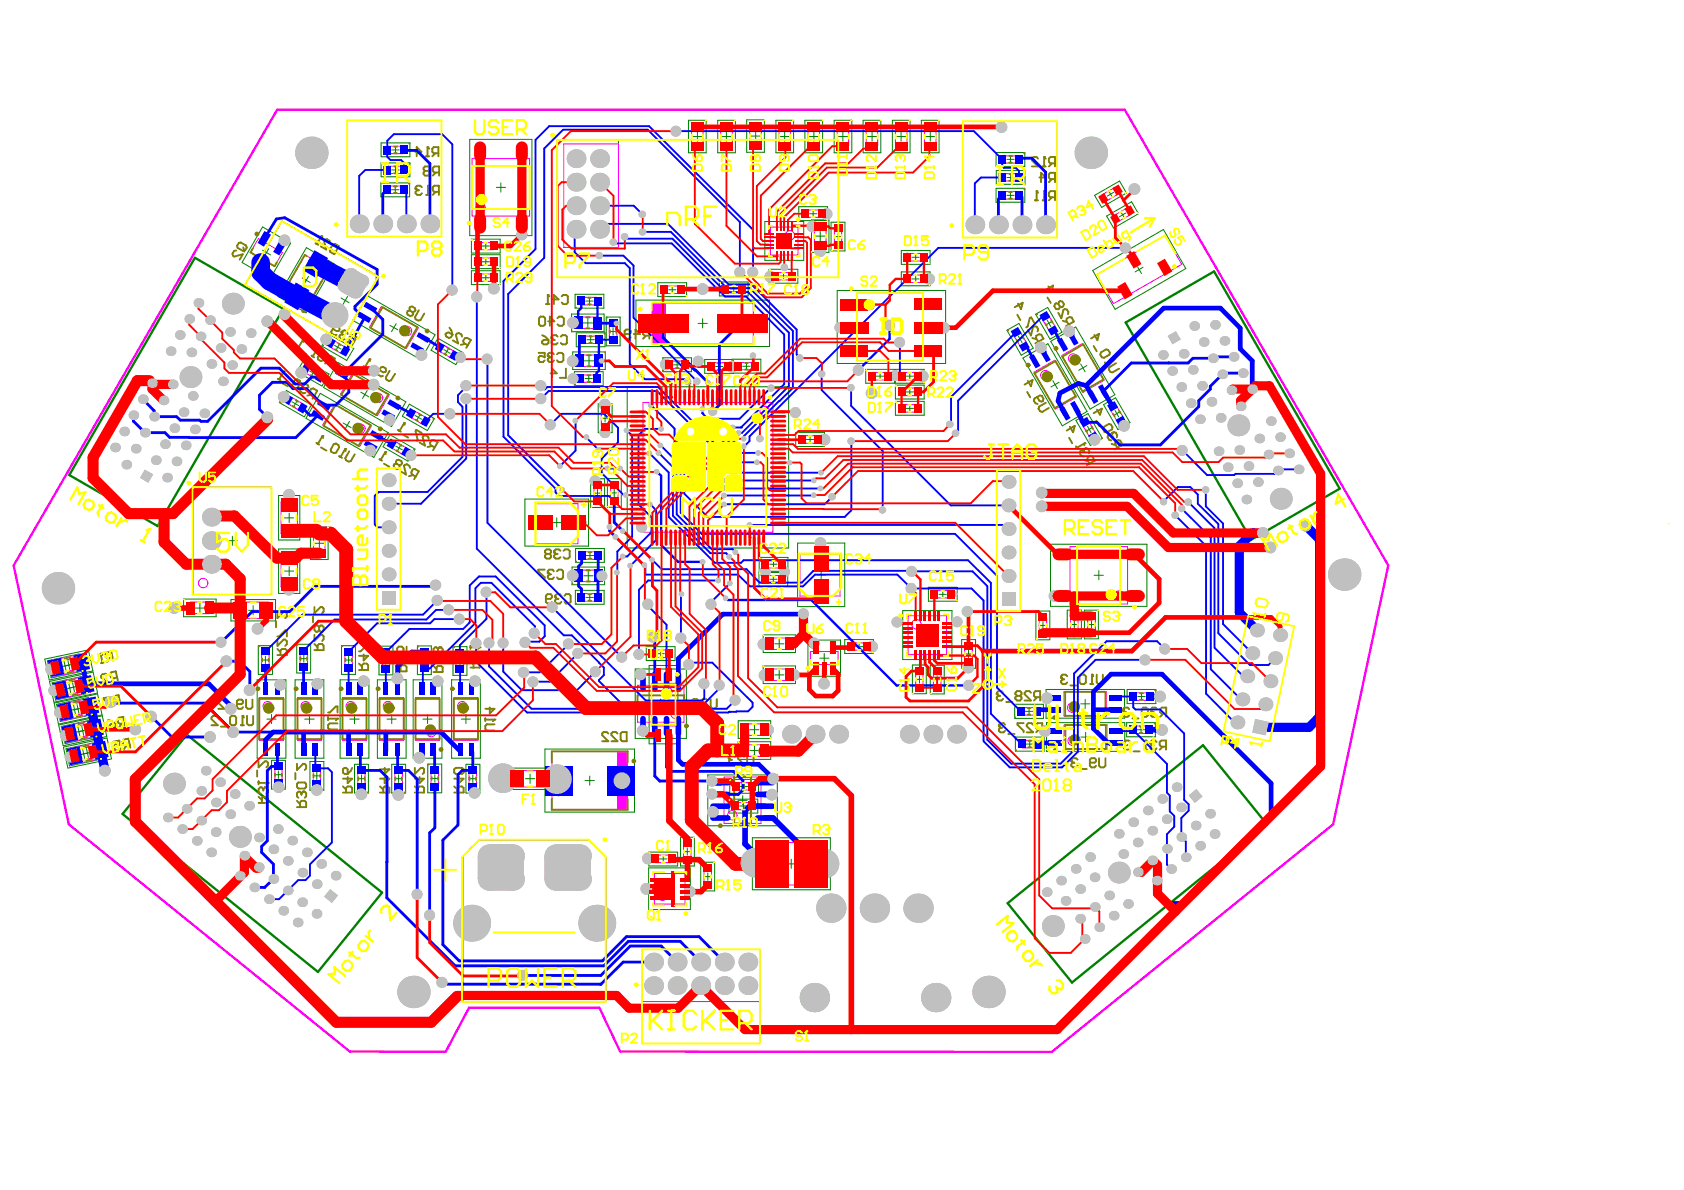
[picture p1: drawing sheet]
<svg xmlns="http://www.w3.org/2000/svg" width="297mm" height="210mm" viewBox="0 0 297 210" stroke-linecap="round" stroke-linejoin="round" font-family="sans-serif">
<g fill="none" stroke="#008000" stroke-width=".18">
<path d="M49.7 39l17.1 9.8-6.5 11.2-17.1-9.8zM67.2 32.3h5.1v2.4h-5.1zM67.2 25.2h5.1v2.5h-5.1zM67.2 28.7h5.1v2.5h-5.1zM69.1 33.5h1.3M69.1 30h1.3M69.1 26.5h1.3M69.7 32.8v1.3M69.8 25.8v1.3M69.8 29.3v1.3M70.9 39.4h1.6M82.9 24.6h10.9v17h-10.9z"/>
<path d="M87.6 33.1h1.6M88.3 32.3v1.6M104.9 32.1h1.7M105.7 31.3v1.6M121.4 21.2h3.2v5.7h-3.2zM122.2 24.1h1.6M123 23.3v1.6M126.6 21.2h3.1v5.7h-3.1zM127.3 24.1h1.7M128.1 23.3v1.6M131.7 21.1h3.1v5.8h-3.1zM132.5 24h1.6"/>
<path d="M133.3 23.2v1.6M134.9 39.1h6.9v6.8h-6.9zM136.9 21.2h3.1v5.7h-3.1zM137.6 24.1h1.6M138.4 23.3v1.6M140.9 36.5h5.1v2.4h-5.1zM142 21.2h3.1v5.7h-3.1zM142.7 24.1h1.6M142.8 37.7h1.3M143.1 38.8h3.1v5.7h-3.1zM143.4 37v1.3M143.6 23.3v1.6"/>
<path d="M146.6 39.2h2.4v5.1h-2.4zM147.1 21.2h3.2v5.7h-3.2zM147.9 24.1h1.6M148.7 23.3v1.6M152.2 21.2h3.2v5.7h-3.2zM153 24.1h1.6M153.8 23.3v1.6M157.4 21.2h3.1v5.7h-3.1zM158.1 24.1h1.7M158.9 23.3v1.6M162.5 21.2h3.1v5.7h-3.1zM163.3 24.1h1.6"/>
<path d="M164.1 23.3v1.6M175.7 26.9h5.1v2.5h-5.1zM175.7 33.2h5.1v2.5h-5.1zM175.7 30.1h5.1v2.4h-5.1zM177.6 34.5h1.3M177.6 31.3h1.3M177.6 28.1h1.3M178.2 27.5v1.3M178.2 33.8v1.3M178.3 30.6v1.3M179.5 39.6h1.6M193.1 34.5l4.4-2.6 1.2 2.1-4.4 2.6z"/>
<path d="M195.2 38.1l4.4-2.5 1.2 2.1-4.4 2.5zM195.6 33.7l.6 1.1M196.4 33.9l-1.1 .7M197.7 37.3l.7 1.1M198.6 37.6l-1.2 .6M46.3 44.1l1.4 .9M46.3 40l5 2.9-3.7 6.3-4.9-2.9zM47.4 43.8l-.8 1.5M53.3 49l1.4 .8M54 43.7l5 2.8-5 8.7-4.9-2.9zM54.4 48.7l-.8 1.5M58 58.9l4.4 2.6-1.2 2.1-4.5-2.6z"/>
<path d="M60.2 52.6l1.4 .8M61.3 52.3l-.8 1.4M64.8 52.2l11.9 6.8-2.5 4.4-12-6.9zM68.8 57.4l1.4 .8M69.9 57.1l-.8 1.4M77.2 59.7l4.5 2.5-1.3 2.1-4.4-2.5zM83.1 42.2h5.1v2.4h-5.1zM83.1 44.9h5.1v2.5h-5.1zM83.1 47.8h5.1v2.4h-5.1zM85 49h1.4M85 46.2h1.4M85 43.4h1.4"/>
<path d="M85.7 42.8v1.3M85.7 45.5v1.3M85.7 48.3v1.3M98.3 43.6v-19h10.8v19M100.8 55.4h5.8v3.1h-5.8zM101.4 51.9h5.1v2.5h-5.1zM101.6 58.7h5.1v2.5h-5.1zM102.9 57h1.6M103.3 53.1h1.3M103.5 59.9h1.4M103.7 56.1v1.7M104 52.4v1.4"/>
<path d="M104.2 59.3v1.3M106.9 55.9h2.5v5.1h-2.5zM107.5 58.5h1.3M108.1 57.8v1.3M112.2 52.9h23.5v8.2h-23.5zM116 49.9h5.1v2.4h-5.1zM117.9 51.1h1.3M118.6 50.4v1.4M123.1 57.1h1.7M123.9 56.2v1.6M126.9 49.7h5.1v2.5h-5.1zM128.8 51h1.3"/>
<path d="M129.4 50.3v1.4M135.7 47.5h5v2.5h-5zM137.5 42.5h1.7M137.6 48.7h1.3M138.2 48.1v1.3M138.3 41.7v1.6M143.8 41.6h1.7M144.7 40.8v1.7M147.2 41.7h1.3M147.7 51.2h19.1v12.9h-19.1zM147.8 41.1v1.3M156.2 57.4h1.6"/>
<path d="M157 56.6v1.6M159 44.2h5.1v2.4h-5.1zM159 48h5.1v2.4h-5.1zM160.9 49.2h1.2M160.9 45.4h1.2M161.5 44.7v1.3M161.5 48.5v1.3M177.6 58.3l2.1-1.2 2.6 4.3-2.2 1.3zM179.6 59.3l.7 1.1M180.5 59.5l-1.1 .7M182.7 55.4l2.1-1.2 2.5 4.4-2.1 1.2zM184.7 56.5l.6 1.1"/>
<path d="M185.6 56.7l-1.1 .6M192.7 47.7l12.5-7.2 4 6.9-12.5 7.2zM200.5 46.8l.8 1.4M201.6 47.1l-1.4 .9M50.5 68.9l4.4 2.5-1.2 2.1-4.4-2.5zM51.5 70.9l1.2 .6M52.4 70.7l-.6 1.1M53.6 63.4l4.4 2.6-1.2 2.1-4.4-2.5zM54.6 65.4l1.2 .7M55.5 65.2l-.6 1.2M56.5 69.4l12 6.9-2.6 4.4-11.9-6.9zM59 60.9l1.2 .7"/>
<path d="M59.6 63.9l12 7-2.5 4.3-12-6.9zM59.9 60.7l-.7 1.1M60.5 74.6l1.4 .8M61.7 74.3l-.9 1.4M63.7 69.2l1.4 .8M64.8 68.9l-.9 1.4M68.8 76.7l4.4 2.5-1.2 2.1-4.4-2.5zM69.8 78.7l1.2 .6M70.7 78.5l-.6 1.1M72.2 71.3l4.4 2.5-1.2 2.1-4.4-2.5zM73.2 73.3l1.2 .6M74.1 73.1l-.6 1.1"/>
<path d="M78.3 61.7l1.1 .6M79.2 61.4l-.7 1.1M101 62.1h5.8v3.1h-5.8zM101.3 65.6h5.1v2.4h-5.1zM103.1 63.7h1.6M103.2 66.8h1.3M103.9 66.1v1.3M103.9 62.8v1.7M105.5 71.3h2.5v5h-2.5zM106.1 73.8h1.3M106.7 73.2v1.2M110.6 68.2h28.5v28.5h-28.5z"/>
<path d="M116.9 63.1h5.1v2.5h-5.1zM118.8 64.4h1.3M119.4 63.7v1.3M124.3 63.4h5.1v2.5h-5.1zM126.2 64.6h1.3M126.8 64v1.3M129.1 63.4h5.1v2.4h-5.1zM131 64.6h1.3M131.7 63.9v1.3M140.4 76.3h5v2.5h-5zM142.2 77.5h1.4M142.9 76.9v1.3"/>
<path d="M152.7 65.1h5.1v2.5h-5.1zM154.6 66.4h1.3M155.2 65.7v1.3M157.9 65.1h5.1v2.5h-5.1zM157.9 67.9h5.1v2.5h-5.1zM157.9 70.8h5.1v2.4h-5.1zM159.8 66.4h1.3M159.8 72h1.3M159.8 69.1h1.3M160.5 65.7v1.3M160.5 68.5v1.3M160.5 71.4v1.3"/>
<path d="M180.4 63.2l4.4-2.6 6.9 12-4.3 2.5zM185.3 60.2l4.4-2.5 6.9 11.9-4.3 2.6zM185.7 67.1l.8 1.5M186.8 67.4l-1.4 .9M189.8 74.2l2.1-1.2 2.5 4.3-2.1 1.3zM190.6 64.2l.8 1.4M191.7 64.5l-1.4 .8M191.8 75.2l.6 1.1M192.7 75.4l-1.1 .7M194.7 71.4l2.1-1.2 2.5 4.3-2.1 1.3zM196.7 72.4l.6 1.1M197.6 72.6l-1.2 .7"/>
<path d="M34 85.9h13.9v19h-13.9zM40.2 95.4h1.6M41 94.6v1.6M49.1 87.4h3.8v7.8h-3.8zM49.1 96.8h3.8v7.9h-3.8zM50.2 91.3h1.6M51 90.5v1.7M51 99.9v1.7M54.8 93h3.1v5.7h-3.1zM55.5 95.8h1.6M56.3 95v1.7M92.6 88h11.2v8.3h-11.2z"/>
<path d="M97.4 92.2h1.6M98.2 91.3v1.7M101.5 96.7h5.1v2.5h-5.1zM103.4 98h1.3M104.1 97.3v1.4M104.2 84.5h2.4v5h-2.4zM104.8 87h1.3M105.4 86.3v1.4M107.1 84.4h2.5v5.1h-2.5zM107.7 86.9h1.3M108.3 86.3v1.3M124.1 82.5h1.6"/>
<path d="M124.8 81.6v1.7M133.9 98.3h5.1v2.5h-5.1zM135.8 99.5h1.3M136.4 98.9v1.3M140.7 95.8h8.3v11.2h-8.3zM185.3 96h17v11h-17zM7.9 116.3l7.7-1.7 .8 3.7-7.7 1.7zM8.4 116.5l5.6-1.2 .6 3.1-5.6 1.2zM11.3 116.7l.3 1.6M12 116.5l.3 1.6M12.3 117.3l-1.6 .3M12.9 117.1l-1.6 .4"/>
<path d="M32.4 105.7h5.7v3.1h-5.7zM34.4 107.2h1.7M35.3 106.4v1.6M40.7 105.8h7.9v3.7h-7.9zM43.9 107.7h1.6M44.7 106.8v1.7M45.4 119.9h5v13.8h-5zM45.6 113.9h2.5v5.1h-2.5zM46.1 116.4h1.4M46.8 115.8v1.2M50.2 100.7h1.6M52.1 119.9h5v13.8h-5z"/>
<path d="M52.3 113.6h2.5v5.1h-2.5zM52.9 116.2h1.4M53.6 115.5v1.3M60 119.9h5.1v13.8h-5.1zM60.2 113.9h2.5v5.1h-2.5zM60.8 116.4h1.4M61.5 115.8v1.3M66.6 119.9h5v13.8h-5zM66.9 114h2.4v5h-2.4zM67.4 116.5h1.3M68.1 115.8v1.4M72.9 119.9h5.1v13.8h-5.1z"/>
<path d="M73.6 113.9h2.5v5.1h-2.5zM74.2 116.5h1.3M74.9 115.8v1.3M79.7 119.9h5v13.8h-5zM79.9 114.1h2.5v5h-2.5zM80.4 116.6h1.4M81.1 115.9v1.4M100.9 100h5.7v3.1h-5.7zM101.5 104.1h5.1v2.5h-5.1zM103 101.6h1.6M103.4 105.4h1.3M103.8 100.8v1.6"/>
<path d="M104 104.7v1.3M112 118h9.1v12.3h-9.1zM114 114.1h5.1v2.4h-5.1zM114.5 117.4h5.1v13.8h-5.1zM115.9 115.3h1.3M116.5 114.6v1.4M133.9 101h5v2.4h-5zM134.6 112h5.7v3.1h-5.7zM134.6 117.5h5.7v3.1h-5.7zM135.8 102.2h1.3M136.4 101.5v1.3M136.7 119h1.6"/>
<path d="M136.7 113.6h1.6M137.4 112.7v1.7M137.4 118.2v1.6M142.5 112.9h5.8v6.4h-5.8zM144.1 101.4h1.6M144.6 116.1h1.6M144.8 100.6v1.6M145.4 115.3v1.6M149 112.8h5.1v2.5h-5.1zM150.9 114.1h1.3M151.5 113.4v1.3M159.2 107.7h8.7v8.6h-8.7z"/>
<path d="M160.9 117.3h2.5v5.1h-2.5zM161.5 119.8h1.3M162.2 119.2v1.3M162.8 112h1.6M163.6 111.2v1.7M163.8 103.6h5v2.4h-5zM164.1 117.3h2.4v5.1h-2.4zM164.6 119.9h1.4M165.3 119.2v1.3M165.6 104.8h1.3M166.3 104.2v1.3M169.6 112.8h2.5v5.1h-2.5z"/>
<path d="M170.2 115.3h1.3M170.8 114.7v1.3M182.7 107.8h2.5v5.1h-2.5zM183.3 110.3h1.3M184 109.7v1.2M188.2 107.6h2.5v5.1h-2.5zM188.8 110.2h1.4M189.5 109.5v1.3M191.3 107.6h2.4v5.1h-2.4zM191.9 110.2h1.3M192.5 109.5v1.3M193 101.5h1.6"/>
<path d="M193.8 100.6v1.7M8.7 120.2l7.7-1.7 .8 3.7-7.7 1.7zM9.2 120.5l5.6-1.3 .6 3.1-5.6 1.2zM9.6 124l7.6-1.6 .8 3.7-7.7 1.6zM10 124.2l5.6-1.2 .7 3.1-5.7 1.2zM10.4 127.9l7.6-1.6 .8 3.6-7.7 1.6zM10.8 128.1l5.6-1.2 .6 3.1-5.5 1.2zM11.2 131.8l7.7-1.6 .8 3.7-7.7 1.6zM11.6 132.1l5.7-1.2 .6 3-5.6 1.2zM12.1 120.6l.4 1.6M12.8 120.4l.3 1.6M13 124.4l.3 1.5"/>
<path d="M13.1 121.2l-1.6 .3M13.6 124.3l.3 1.6M13.8 128.3l.3 1.6M13.8 121l-1.7 .4M13.9 125l-1.6 .3M14.4 128.1l.4 1.6M14.6 132.2l.3 1.6M14.6 124.9l-1.6 .3M14.8 128.9l-1.7 .3M15.3 132l.3 1.6M15.4 128.7l-1.6 .4M15.5 132.8l-1.5 .4"/>
<path d="M16.2 132.7l-1.6 .3M47.1 126.8h1.6M47.9 126v1.6M47.9 134.1h2.4v5.1h-2.4zM48.5 136.6h1.3M49.1 136v1.3M53.8 126.8h1.6M54.6 126v1.6M54.7 134.3h2.4v5.1h-2.4zM55.3 136.9h1.2M55.9 136.2v1.3M61.7 126.8h1.7"/>
<path d="M62.5 126v1.6M62.5 134.8h2.5v5.1h-2.5zM63.1 137.4h1.3M63.8 136.7v1.3M68.3 126.8h1.6M69.1 126v1.6M69.1 134.8h2.4v5.1h-2.4zM69.6 137.4h1.4M70.3 136.7v1.3M74.6 126.8h1.6M75.4 126v1.6M75.5 134.8h2.4v5h-2.4z"/>
<path d="M76 137.3h1.4M76.7 136.6v1.4M81.4 126.8h1.6M82.2 126v1.6M82.2 134.8h2.4v5.1h-2.4zM82.7 137.4h1.4M83.4 136.7v1.3M89.6 135.5h7.8v3.8h-7.8zM92.7 137.4h1.6M93.5 136.6v1.6M96.1 132.1h15.8v11.1h-15.8zM103.2 137.7h1.7"/>
<path d="M104 136.9v1.6M115.7 124.1h1.7M116.2 124.3h1.7M116.5 123.3v1.6M117 123.5v1.6M124.8 136.7h12.3v9h-12.3zM128.7 137.5h5.1v2.4h-5.1zM130.2 127.1h5.7v3.2h-5.7zM130.2 130.8h5.7v3.1h-5.7zM130.6 138.7h1.3M131.3 138.1v1.2M132.2 128.7h1.7"/>
<path d="M132.2 132.4h1.7M133.1 127.9v1.6M133.1 131.6v1.6M179 124.2h5.1v2.5h-5.1zM179.1 130h5.1v2.5h-5.1zM180.8 125.5h1.4M181 131.2h1.3M181.5 124.8v1.3M181.6 130.6v1.3M184.5 121.6h13.9v5.1h-13.9zM184.6 127.5h13.8v5h-13.8zM190.6 124.1h1.6"/>
<path d="M190.7 130h1.6M191.4 123.4v1.6M191.5 129.2v1.6M198.7 127.5h5.1v2.5h-5.1zM198.8 121.6h5.1v2.5h-5.1zM200.6 128.7h1.3M200.7 122.9h1.3M201.3 128.1v1.3M201.3 122.2v1.3M84.6 148.1h19.2l3 3v25.6h-25.1v-25.6zM114.4 153.1h7.4v7.3h-7.4zM114.5 150.3h5v2.5h-5z"/>
<path d="M116.3 151.5h1.4M117 150.8v1.4M117.3 156.8h1.6M118.1 156v1.6M120 147.7h2.5v5.1h-2.5zM120.6 150.2h1.3M121.2 149.6v1.2M123.6 152.1h2.5v5.1h-2.5zM124.2 154.6h1.3M124.8 154v1.3M128.6 141h5.1v2.4h-5.1zM130.2 141.2h1.6"/>
<path d="M130.5 142.2h1.2M131 140.3v1.7M131.1 141.5v1.3M132.7 147.8h13.8v9.1h-13.8zM138.7 152.4h1.7M139.6 151.6v1.6M118.6 169.7h1.6"/>
</g>
<path d="M34.4 45.5l15.6 9-22.2 38.3-15.6-9zM198.6 56.9l15.6-9 22.1 38.3-15.6 9zM33 129.6l34.4 27.8-11.3 14-34.5-27.8zM177.7 159.3l34.5-27.8 11.3 13.9-34.4 27.9z" fill="none" stroke="#008000" stroke-width=".42"/>
<g fill="none" stroke="#f0f" stroke-width=".18">
<path d="M49.7 39l17.1 9.8-6.6 11.2-17-9.8zM68.4 25.8h2.7v1.3h-2.7zM68.4 29.3h2.7v1.3h-2.7zM68.4 32.8h2.7v1.3h-2.7zM77.9 32.5v9.2M83.3 28h10.1v10.1h-10.1zM99.4 25.4h9.7v18.2h-9.7zM122 22.4h2v3.3h-2zM127.1 22.4h2.1v3.3h-2.1zM132.2 22.4h2.1v3.3h-2.1zM137.4 22.4h2v3.3h-2zM142.1 37h2.7v1.3h-2.7z"/>
<path d="M142.5 22.4h2.1v3.3h-2.1zM147.7 22.4h2v3.3h-2zM152.8 22.4h2v3.3h-2zM157.9 22.4h2.1v3.3h-2.1zM163.1 22.4h2v3.3h-2zM176.9 27.5h2.7v1.3h-2.7zM176.9 33.8h2.7v1.3h-2.7zM177 30.6h2.6v1.3h-2.6zM186.5 32.7v9.2M194.4 34.3l2.3-1.2 .7 1.1-2.3 1.3zM196.6 38l2.2-1.3 .7 1.1-2.3 1.3zM45.6 42.1l4.2 2.5-1.4 2.4-4.2-2.4z"/>
<path d="M53.8 45l4.2 2.4-3.8 6.5-4.1-2.4zM58.8 60l2.2 1.3-.6 1.1-2.3-1.2zM67.3 54.1l6.5 3.7-2.1 3.7-6.6-3.7zM84.4 45.5h2.6v1.3h-2.6zM84.4 48.3h2.6v1.3h-2.6zM84.4 42.8h2.6v1.3h-2.6zM102.1 55.9h3.2v2.1h-3.2zM102.6 52.4h2.7v1.4h-2.7zM102.9 59.3h2.6v1.3h-2.6zM107.5 57.2h1.3v2.6h-1.3zM115 53.4h17.9v7.2h-17.9zM117.3 50.4h2.6v1.4h-2.6z"/>
<path d="M128.1 50.3h2.7v1.4h-2.7zM135.9 40.1h4.9v4.9h-4.9zM136.9 48.1h2.6v1.3h-2.6zM143.6 40h2.1v3.3h-2.1zM147.2 40.4h1.3v2.7h-1.3zM151.2 51.7h11.6v11.9h-11.6zM160.2 44.7h2.6v1.3h-2.6zM160.2 48.5h2.6v1.3h-2.6zM178.7 59l1.2-.6 1.3 2.3-1.1 .6zM183.8 56.2l1.1-.6 1.4 2.2-1.2 .7zM193.4 48.5l12.1-7 3 5.1-12.1 7zM51.3 70l2.2 1.3-.6 1.2-2.3-1.4z"/>
<path d="M54.4 64.6l2.3 1.3-.7 1.1-2.2-1.3zM59 71.3l6.6 3.8-2.2 3.7-6.5-3.8zM62.2 65.9l6.5 3.7-2.1 3.7-6.6-3.8zM69.6 77.8l2.2 1.3-.6 1.2-2.3-1.4zM73 72.4l2.3 1.3-.7 1.2-2.3-1.4zM78 60.7l2.3 1.4-.6 1.1-2.3-1.3zM102.3 62.6h3.3v2h-3.3zM102.5 66.1h2.6v1.3h-2.6zM106.1 72.5h1.3v2.6h-1.3zM113.4 71h22.9v22.9h-22.9zM118.1 63.7h2.6v1.3h-2.6zM125.6 64h2.6v1.3h-2.6z"/>
<path d="M130.4 63.9h2.6v1.3h-2.6zM141.6 76.9h2.6v1.3h-2.6zM153.9 65.7h2.6v1.3h-2.6zM159.1 65.7h2.7v1.3h-2.7zM159.1 68.5h2.7v1.3h-2.7zM159.1 71.4h2.7v1.3h-2.7zM182.4 65.6l3.6-2.1 3.8 6.5-3.7 2.2zM187.3 62.7l3.7-2.1 3.7 6.5-3.7 2.1zM190.9 74.9l1.1-.6 1.4 2.3-1.2 .6zM195.8 72.2l1.1-.7 1.3 2.3-1.1 .6zM34 85.9h13.9v19h-13.9zM49.6 88.6h2.9v5.5h-2.9z"/>
<path d="M49.6 97.9h2.9v5.6h-2.9zM55.3 94.2h2v3.3h-2zM94.5 88.9h7.4v7h-7.4zM102.7 97.3h2.7v1.4h-2.7zM104.8 85.7h1.3v2.6h-1.3zM107.7 85.7h1.3v2.6h-1.3zM135.1 98.9h2.6v1.3h-2.6zM141.1 97.7h7.1v7.4h-7.1zM188.7 96.4h10.2v10.1h-10.2zM9.1 116.5l5.5-1.2 .6 2.8-5.5 1.2zM9.7 116.8l3.2-.7 .4 2-3.2 .7zM33.6 106.2h3.3v2h-3.3z"/>
<path d="M41.9 106.2h5.5v2.9h-5.5zM46.1 115.1h1.4v2.6h-1.4zM52.9 114.8h1.4v2.7h-1.4zM60.8 115.1h1.4v2.7h-1.4zM67.4 115.2h1.3v2.6h-1.3zM74.2 115.2h1.3v2.6h-1.3zM80.4 115.3h1.4v2.6h-1.4zM102.1 100.6h3.3v2h-3.3zM102.7 104.7h2.7v1.3h-2.7zM115.2 114.6h2.7v1.4h-2.7zM135.1 101.5h2.6v1.3h-2.6zM135.8 112.5h3.3v2.1h-3.3z"/>
<path d="M135.8 118h3.3v2h-3.3zM142.9 114.9h4.9v2.3h-4.9zM150.3 113.4h2.6v1.3h-2.6zM160.2 108.6h6.8v6.8h-6.8zM161.5 118.5h1.3v2.7h-1.3zM164.6 118.5h1.4v2.7h-1.4zM165 104.2h2.6v1.3h-2.6zM170.2 114.1h1.3v2.6h-1.3zM183.3 109h1.3v2.6h-1.3zM188.8 108.8h1.4v2.6h-1.4zM191.9 108.8h1.3v2.6h-1.3zM9.9 120.4l5.5-1.2 .6 2.9-5.4 1.1z"/>
<path d="M10.5 120.7l3.2-.7 .4 2-3.2 .7zM10.8 124.2l5.4-1.1 .6 2.8-5.5 1.2zM11.3 124.5l3.2-.7 .4 2-3.2 .7zM11.6 128.1l5.4-1.2 .6 2.9-5.4 1.1zM12.1 128.4l3.2-.7 .5 2-3.2 .7zM12.4 132l5.4-1.2 .6 2.9-5.4 1.1zM12.9 132.3l3.2-.6 .5 2-3.2 .6zM45.7 123.1h4.3v7.5h-4.3zM48.5 135.3h1.3v2.6h-1.3zM52.5 123.1h4.2v7.5h-4.2zM55.3 135.5h1.2v2.6h-1.2zM60.4 123.1h4.2v7.5h-4.2z"/>
<path d="M63.1 136h1.3v2.6h-1.3zM66.9 123.1h4.3v7.5h-4.3zM69.6 136h1.4v2.6h-1.4zM73.3 123.1h4.2v7.5h-4.2zM76 136h1.4v2.6h-1.4zM80 123.1h4.3v7.5h-4.3zM82.7 136h1.4v2.6h-1.4zM90.7 135.9h5.6v2.9h-5.6zM97.4 132.6h13.3v10.2h-13.3zM112.5 120.9h8.1v6.5h-8.1zM114.9 120.5h4.3v7.6h-4.3zM127.7 137.1h6.5v8.1h-6.5z"/>
<path d="M129.9 138.1h2.6v1.2h-2.6zM131.4 127.7h3.3v2h-3.3zM131.4 131.4h3.3v2h-3.3zM180.2 124.8h2.6v1.3h-2.6zM180.3 130.6h2.6v1.3h-2.6zM187.7 122h7.5v4.3h-7.5zM187.7 127.9h7.6v4.2h-7.6zM199.9 128.1h2.7v1.3h-2.7zM200 122.2h2.6v1.3h-2.6zM84.6 148.1h19.2l3 3v25.6h-25.3v-25.5zM115.4 154.1h5.4v5.4h-5.4zM115.7 150.8h2.6v1.4h-2.6z"/>
<path d="M120.6 148.9h1.3v2.6h-1.3zM124.2 153.3h1.3v2.6h-1.3zM129.8 141.5h2.6v1.3h-2.6zM133.7 148.6h11.7v7.5h-11.7zM113.2 167.5h20.8v9.2h-20.8z"/>
</g>
<g fill="#f0f">
<path d="M50.6 50.6l4.1 2.4-.5 .9-4.1-2.4z" fill-rule="evenodd"/>
<path d="M108.9 132.6h1.8v10.2h-1.8z" fill-rule="evenodd"/>
<path d="M115 53.4h2.4v7.2h-2.4z" fill-rule="evenodd"/>
</g>
<g fill="none" stroke="#f0f" stroke-width=".18">
<circle cx="84.8" cy="36.7" r=".83"/>
<circle cx="71.8" cy="58.4" r=".83"/>
<circle cx="139.3" cy="41.5" r=".83"/>
<circle cx="153.4" cy="53.8" r=".83"/>
<circle cx="63.6" cy="75.6" r=".83"/>
<circle cx="66.7" cy="70.2" r=".83"/>
<circle cx="134.9" cy="72.5" r=".83"/>
<circle cx="184.4" cy="66.2" r=".83"/>
<circle cx="189.3" cy="63.2" r=".83"/>
<circle cx="35.8" cy="102.8" r=".83"/>
<circle cx="161.6" cy="110.1" r=".83"/>
<circle cx="197.4" cy="105" r=".83"/>
<circle cx="47.2" cy="124.6" r=".83"/>
<circle cx="53.9" cy="124.6" r=".83"/>
<circle cx="61.9" cy="124.6" r=".83"/>
<circle cx="68.4" cy="124.6" r=".83"/>
<circle cx="76.1" cy="129.1" r=".83"/>
<circle cx="81.5" cy="124.6" r=".83"/>
<circle cx="117.7" cy="122" r=".83"/>
<circle cx="119.2" cy="125.9" r=".83"/>
<circle cx="189.1" cy="124.8" r=".83"/>
<circle cx="189.2" cy="130.7" r=".83"/>
<circle cx="116.9" cy="158" r=".83"/>
<circle cx="129.2" cy="143.8" r=".83"/>
</g>
<path d="M48.9 19.4h149.5l46.5 80.3-9.8 45.7-49.6 40.2-76.1-.1-3.7-7.7h-23l-4.1 7.7h-16.9l-49.6-40.1-9.7-45.7z" fill="none" stroke="#f0f" stroke-width=".42"/>
<g fill="none" stroke="#808000" stroke-width=".33">
<path d="M69.5 34h.5M69.5 32.9h.5M69.5 30.6h.5M69.5 29.4h.5M69.5 27h.5M69.5 25.9h.5M178 33.9h.5M178 28.7h.5M178 27.5h.5M178 35h.5M178 30.7h.5M178 31.9h.5"/>
<path d="M44.6 43.8l-.4 .7 1.2 .7M48.9 46.3l-.5 .7-1.1-.7M54.1 45.2l-.3-.2-3.8 6.5 .3 .2M57.7 47.2l.3 .2-3.7 6.5-.4-.2M67.5 54.2l6.1 3.5-2.1 3.7-6.1-3.6zM103.4 56h.6M103.4 57.9h.6M103.7 52.5h.5M103.7 53.7h.5M103.9 59.3h.5M107.6 58.2v.5M108.7 58.2v.5"/>
<path d="M179.3 59.9l.3 .4M180.4 59.3l.2 .4M184.4 57.1l.2 .4M185.4 56.5l.3 .4M51.6 71.6l.4 .3M52.2 70.6l.4 .2M54.7 66.2l.4 .2M55.3 65.1l.4 .3M59.1 61.6l.4 .3M59.2 71.4l6.2 3.6-2.2 3.6-6.1-3.5zM59.7 60.6l.4 .2M62.3 66l6.2 3.5-2.1 3.7-6.2-3.5z"/>
<path d="M69.9 79.4l.4 .3M70.5 78.4l.4 .2M73.3 74l.4 .3M73.9 73l.4 .2M78.3 62.4l.4 .2M78.9 61.3l.4 .3M103.6 64.6h.6M103.6 62.7h.6M103.6 66.2h.5M103.6 67.4h.5M103.9 60.5h.5M119.2 63.8h.5"/>
<path d="M119.2 64.9h.5M126.6 65.2h.5M126.6 64.1h.5M131.4 64h.5M131.4 65.2h.5M182.5 65.9l3.7-2.2 3.5 6.2-3.7 2.1zM187.4 62.9l3.7-2.2 3.6 6.2-3.7 2.2zM191.5 75.8l.2 .4M192.5 75.2l.3 .5M196.4 73l.2 .5M197.4 72.5l.2 .4M103.8 98.6h.5"/>
<path d="M103.8 97.4h.5M12.3 115.9l-.9 .2M12.9 118.5l-1 .2M13.2 119.8l-1 .2M46.2 116.2v.5M47.4 116.2v.5M53 115.9v.5M54.2 115.9v.5M60.9 116.2v.5M62.1 116.2v.5M67.5 116.3v.5M68.6 116.3v.5"/>
<path d="M74.3 116.2v.5M75.5 116.2v.5M80.5 116.3v.5M81.7 116.3v.5M103.4 102.6h.7M103.4 100.6h.7M103.8 106h.5M103.8 104.8h.5M13.7 122.4l-.9 .2M14 123.7l-1 .2M14.5 126.2l-.9 .2M14.8 127.5l-1 .2"/>
<path d="M15.3 130.1l-.9 .2M15.6 131.5l-.9 .2M16.2 134l-1 .2M45.7 123.3h4.3v7.1h-4.3zM48.5 136.4v.5M49.7 136.4v.5M52.5 123.3h4.2v7.1h-4.2zM55.3 136.6v.5M56.5 136.6v.5M57.9 126.5v.6M57.9 126.8h1.6M59.5 127.6h-1.3l-.3 .3v.5l.3 .3h1.3"/>
<path d="M60.4 123.3h4.2v7.1h-4.2zM63.2 137.1v.5M64.4 137.1v.5M66.9 123.3h4.3v7.1h-4.3zM69.7 137.1v.5M70.9 137.1v.5M73.3 123.3h4.2v7.1h-4.2zM76.1 137.1v.5M77.3 137.1v.5M80 123.3h4.3v7.1h-4.3zM82.8 137.1v.5M84 137.1v.5"/>
<path d="M97.3 134.5v-2h13.4v2M112.5 122.7h8.1v2.9h-8.1zM129.5 137.1h3v8.1h-3zM181.3 126.1h.5M181.3 124.9h.5M181.4 131.8h.5M181.4 130.7h.5M187.9 122h7.1v4.3h-7.1zM187.9 127.9h7.2v4.2h-7.2zM201 129.3h.5M201 128.1h.5M201.1 123.4h.5"/>
<path d="M201.1 122.3h.5M97.3 140.9v1.9h13.4v-1.9"/>
</g>
<circle cx="59.5" cy="126.8" r=".17" fill="#808000"/>
<g fill="none" stroke="#808000" stroke-width=".33">
<path d="M75.2 34.4h.5M75.5 32.8v1.6M76.9 33.8l-.6 .6M77.4 33.8h-.8l-.3-.2v-.6l.3-.2h.8v1.6M57.9 125.7h.3l1-1.1h.3v1.1M59.5 126.8l-.3 .3M60.5 139.8h1.6v-.8l-.2-.3h-.6l-.3 .3v.8M60.5 138.7l.5 .6M60.5 135.7l.3-.3h.2l.3 .3v.8h-.5l-.3-.2zM61.3 137.1v1l.8-.7h-1.6M62.1 135.4l-.2 .6-.6 .5M67 139.8h1.7v-.8l-.3-.3h-.6l-.2 .3v.8"/>
<path d="M67 138.7l.6 .6M67.8 137.1v1l.9-.7h-1.7M67.8 135.4v1.1l.9-.8h-1.7"/>
</g>
<circle cx="75.5" cy="32.8" r=".17" fill="#808000"/>
<path d="M74.4 33l-.3-.2h-.5l-.3 .2v.3M75.5 32.8l.2 .2" fill="none" stroke="#808000" stroke-width=".33"/>
<circle cx="73.3" cy="33.3" r=".17" fill="#808000"/>
<path d="M73.3 33.3l.3 .3M73.6 33.6h.3M73.6 33.6l-.3 .2v.3l.3 .3h.5l.3-.3M75 30.1l-.3-.2v-.3l.3-.2h.5l.3 .2v.3l-.3 .2M75 30.1l-.3 .3v.3l.3 .3h.5l.3-.3v-.3l-.3-.3M75 30.1h.5M75.1 27.6h.6M75.4 26v1.6M76.8 27l-.6 .6M76.9 30.4l-.6 .6M77.3 27h-.8l-.3-.2v-.6l.3-.2h.8v1.6M77.5 30.4h-.9l-.3-.3v-.5l.3-.2h.9v1.6" fill="none" stroke="#808000" stroke-width=".33"/>
<circle cx="75.4" cy="26" r=".17" fill="#808000"/>
<g fill="none" stroke="#808000" stroke-width=".33">
<path d="M73.3 26.8h1l-.8-.8v1.6M75.4 26l.3 .2M41.7 44.2l-.4 .1-.3 .5 .1 .3 .2 .2 1.5-.5-.5 1M42.1 42.9l.3-.1 1 .5 .1 .4-.3 .4-.3 .2-1-.6-.1-.4zM42.9 43.6l.2 .8M19.1 127l.6 .2 .6 .4M19.5 127.8l.8-.2 .1 .5-.2 .3-.5 .1-.3-.2-.1-.2zM20 130.8l1-.2 .2 .8-.8-.1-.2 .4v.5l.4 .2 .5-.1 .2-.3M21.5 127.6l-.5 .7M22 127.5l-.8 .2-.4-.2-.1-.6 .3-.3 .7-.2 .4 1.7M22.3 131.5l-.4 .6M22.9 131.3l-.8 .2-.4-.2-.1-.5 .2-.3 .9-.2 .3 1.6"/>
<path d="M39.6 123.6l-.3-.2h-.5l-.3 .2v.3l1.1 1.1h-1.1M40.2 125.3h1M41.8 124.2h.8l.3-.3v-.3l-.3-.2h-.5l-.3 .2v1.1l.3 .3h.5l.3-.3M43.4 123.4v1.3l.3 .3h.5l.3-.3v-1.3M53.5 139.6h.3l.2 .3v.6l-.2 .2M107.3 129.4l-.3-.3h-.5l-.3 .3v.3l1.1 1h-1.1M108.9 129.4l-.2-.3h-.6l-.3 .3v.3l1.1 1h-1.1M109.5 129.4l.3-.3h.7v1.6h-.7l-.3-.2zM52.4 142.4h1.6v-.9l-.2-.2h-.6l-.3 .2v.9M52.4 141.3l.5 .5"/>
</g>
<circle cx="53.5" cy="139.6" r=".17" fill="#808000"/>
<path d="M46.7 138.9h.3l.3 .3v.5l-.3 .3M52.1 136.4v1.1M52.4 134.7v1.1l1.1-1.1h.3l.2 .3v.6l-.2 .2M52.4 138.3l.2-.3h1.2l.2 .3v.5l-.2 .3h-1.2l-.2-.3zM53.2 139.9v.3M53.2 139.9l-.3-.3h-.3l-.2 .3v.6l.2 .2M53.5 139.6l-.3 .3M45.6 141.6h1.7v-.8l-.3-.3h-.6l-.2 .3v.8M45.6 140.5l.6 .6" fill="none" stroke="#808000" stroke-width=".33"/>
<circle cx="46.7" cy="138.9" r=".17" fill="#808000"/>
<path d="M45.6 137.8v.5M45.6 138.1h1.7M46.4 139.2v.2M46.4 139.2l-.2-.3h-.3l-.3 .3v.5l.3 .3M46.7 138.9l-.3 .3" fill="none" stroke="#808000" stroke-width=".33"/>
<circle cx="47.3" cy="138.1" r=".17" fill="#808000"/>
<g fill="none" stroke="#808000" stroke-width=".33">
<path d="M53.3 68l.2-.2 .3-.1 .5 .3 .1 .3M55 69.6l-.8 .2M55.4 69.9l-.7-.4-.1-.4 .3-.5 .4-.1 .7 .4-.9 1.4M48.7 109.6v1.1M48.9 115.6h1.7v-.9l-.3-.2h-.5l-.3 .2v.9M48.9 107.9v1.1l1.1-1.1h.3l.3 .3v.5l-.3 .3M48.9 112.3h.3l1.1-1.1h.3v1.1M48.9 112.8v1.1l1.1-1.1h.3l.3 .3v.5l-.3 .3M48.9 114.5l.6 .5M55.2 108.7v1.1M55.5 114.7h1.6v-.8l-.3-.3h-.5l-.3 .3v.8M55.5 107.1v1.1l1-1.1h.3l.3 .2v.6l-.3 .3"/>
<path d="M55.5 112v1.1l1-1.1h.3l.3 .2v.6l-.3 .3M55.5 113.6l.5 .5M56.3 110.6l.2-.3h.3l.3 .3v.6l-.3 .2h-.3l-.2-.2M56.3 110.6l-.3-.3h-.2l-.3 .3v.6l.3 .2h.2l.3-.2M56.3 110.6v.6M45.4 135.9v1.1M45.6 134.3v1.1l1.1-1.1h.3l.3 .2v.6l-.3 .3M47.3 138.1l-.3 .2"/>
</g>
<circle cx="53.3" cy="68" r=".17" fill="#808000"/>
<path d="M49.8 67.6l1 .5M50.1 65.5l-.9 1.4-.2-.1 .5 .3M52.1 67l.3-.1 .5 .2 .1 .4-.5 1-.4 .1-.5-.3-.1-.4zM53.3 68l.1 .4M53.4 68.4l.3 .2M53.4 68.4l-.4 .1-.1 .3 .1 .3 .5 .3 .4-.1" fill="none" stroke="#808000" stroke-width=".33"/>
<circle cx="50.1" cy="65.5" r=".17" fill="#808000"/>
<g fill="none" stroke="#808000" stroke-width=".33">
<path d="M78.7 58.8l.4-.2 .7 .4-.3 .5-.3 .1-.5-.3-.1-.3zM79.3 57.8l.3 .5 .2 .7M81.5 59.4l-.1-.4-.5-.2h-.3l-.2 .3 .4 1.5-.9-.6M50.1 65.5l.1 .4M82 60.7l-.7 .1M82.5 60.9l-.7-.4-.1-.4 .3-.4 .4-.1 .7 .4-.9 1.4M73.2 139.8h1.6v-.8l-.3-.3h-.5l-.3 .3v.8M73.2 135.4v1.1l1.1-1.1h.2l.3 .3v.6l-.3 .2M73.2 138.7l.5 .6M74 137.1v1l.8-.7h-1.6M80.1 139.8h1.7v-.8l-.3-.3h-.6l-.2 .3v.8M80.1 135.7l.3-.3h1.1l.3 .3v.6l-.3 .2h-1.1l-.3-.2z"/>
<path d="M80.1 138.7l.6 .6M80.9 137.1v1l.9-.7h-1.7M85.6 126.7v.5M85.6 126.9h1.6M87.2 127.8h-1.3l-.3 .3v.5l.3 .2h1.3"/>
</g>
<circle cx="87.2" cy="126.9" r=".17" fill="#808000"/>
<path d="M86.4 124.8v1.1l.8-.9h-1.6M87.2 126.9l-.3 .3M129.6 133.5l-.3-.3h-.5l-.3 .3v.3M131.3 133.5l-.3-.3h-.6l-.2 .3v.3l1.1 1.1h-1.1M131.8 133.2v1.4l.3 .3h.5l.3-.3v-1.4" fill="none" stroke="#808000" stroke-width=".33"/>
<circle cx="128.5" cy="133.8" r=".17" fill="#808000"/>
<g fill="none" stroke="#808000" stroke-width=".33">
<path d="M183.9 29.4h.6M184.2 27.7v1.7M185.5 28.8l-.5 .6M186.1 28.8h-.8l-.3-.3v-.5l.3-.3h.8v1.7M179.4 55.5l.6 1M179.6 53.6l.5 .9 .3-1.1-1.4 .8M181.3 58.2l.5 1 .4-1.5 .3-.2 .3 .1 .3 .5-.1 .4M182.1 59.6l.7 .2M182.4 56.9l-.5-.9-.3 .1-.3 1.5-.3 .2M181.2 69.1l.5 1M181.3 67.2l.5 .9 .3-1.1-1.4 .8M182.9 70l.4 .7 .4 .1 .3-.1 .1-.4-.3-.5h-.4l-.9 .5-.2 .4 .3 .4 .4 .2"/>
<path d="M183.1 60.3l-.4-.7 .1-.4 .5-.2h.4l.4 .7-1.5 .9M184.5 71l-1.2 .7-.1 .4 .3 .4 .3 .2 1.2-.7M128.5 133.8l.3 .2M128.8 134h.3M128.8 134l-.3 .3v.3l.3 .3h.5l.3-.3"/>
</g>
<circle cx="184.2" cy="27.7" r=".17" fill="#808000"/>
<path d="M183.1 28l-.3-.3h-.5l-.3 .3v.3l1.1 1.1h-1.1M183.3 31.3h1.2l-.9-.8v1.6M183.9 35.3h.6M184.2 27.7l.3 .3M184.2 33.7v1.6M185.5 31.6l-.5 .5M185.5 34.8l-.5 .5M186.1 31.6h-.8l-.3-.3v-.5l.3-.3h.8v1.6M186.1 34.8h-.8l-.3-.3v-.5l.3-.3h.8v1.6" fill="none" stroke="#808000" stroke-width=".33"/>
<circle cx="184.2" cy="33.7" r=".17" fill="#808000"/>
<path d="M182.6 35.3h.5M182.8 33.7v1.6M184.2 33.7l.3 .3" fill="none" stroke="#808000" stroke-width=".33"/>
<circle cx="182.8" cy="33.7" r=".17" fill="#808000"/>
<path d="M182.8 33.7l.3 .3M64.9 65.4l1 .5M65.2 63.4l-.8 1.4-.3-.2 .5 .3M66.9 65.3l.7 .4 .4-.1 .1-.2-.1-.4-.4-.3-.4 .1-.6 .9 .1 .4 .5 .3 .4-.1M68.7 65.4l-.6 1.2v.3l.5 .3 .4-.1 .7-1.2M63.3 118.2h1.6v-.9l-.2-.3h-.6l-.2 .3v.9M63.3 114.9h.3l1.1-1.1h.2v1.1M63.3 117l.6 .6M64.1 115.4v1.1l.8-.8h-1.6" fill="none" stroke="#808000" stroke-width=".33"/>
<circle cx="65.2" cy="63.4" r=".17" fill="#808000"/>
<path d="M65.2 63.4l.1 .3M76.5 118.5h1.6v-.8l-.3-.2h-.6l-.2 .2v.8M76.5 117.5l.5 .5M77.2 115.8v1.1l.9-.8h-1.6M77.5 114.2h.3l.3 .3v.5l-.3 .3" fill="none" stroke="#808000" stroke-width=".33"/>
<circle cx="77.5" cy="114.2" r=".17" fill="#808000"/>
<g fill="none" stroke="#808000" stroke-width=".33">
<path d="M184.8 52.5l.5 .9M184.9 50.5l.6 1 .3-1.1-1.5 .8M186.7 55.2l.5 .9 .4-1.5 .2-.1 .4 .1 .3 .5-.1 .3M186.7 53.6l.1-.4 .2-.1 .4 .1 .3 .4-.2 .4-.2 .2-.3-.1M186.7 53.6l-.4-.1-.2 .1-.1 .4 .3 .5 .3 .1 .2-.2 .2-.3M186.7 53.6l.3 .5M187.5 56.6l.7 .2M188.5 57.3l-.4-.7 .1-.4 .5-.3 .3 .1 .4 .7-1.4 .8M196.1 78.3l.7 .2M196.2 76.4l.2-.2 .4 .1 .3 .5-.1 .3M197.1 79l-.4-.7 .1-.4 .4-.3 .4 .1 .4 .7-1.4 .9M77.2 114.5v.2"/>
<path d="M77.2 114.5l-.2-.3h-.3l-.2 .3v.5l.2 .3M77.5 114.2l-.3 .3"/>
</g>
<circle cx="196.2" cy="76.4" r=".17" fill="#808000"/>
<path d="M193.4 74.2l.5 1M193.5 72.2l.5 1 .4-1.1-1.5 .8M194.7 75.3l.9-.5 .4 .1 .2 .5-.1 .3-.9 .6-.4-.1-.2-.5zM196.1 76.7l.1 .2M196.1 76.7l-.4-.1-.2 .1-.1 .4 .3 .5 .3 .1M196.2 76.4l-.1 .3M196.4 63.4l-1.4 .8-.1-.3 .3 .5M196.9 64.1l-1.2 .7-.1 .3 .3 .5 .3 .1 1.2-.7" fill="none" stroke="#808000" stroke-width=".33"/>
<circle cx="196.4" cy="63.4" r=".17" fill="#808000"/>
<path d="M193 59.1l.6 .9 .3-1.1-1.5 .8M97.7 62.5l-.2-.3h-.6l-.3 .3v.3M98.2 62.5l.3-.3h.6l.3 .3v1.1l-.3 .3h-.6l-.3-.3M192.9 61l.5 1M194.2 62.2l.9-.6 .4 .1 .3 .5-.1 .4-1 .5-.3-.1-.3-.5zM196.4 63.4v.3" fill="none" stroke="#808000" stroke-width=".33"/>
<circle cx="96.6" cy="62.8" r=".17" fill="#808000"/>
<path d="M98.4 59.4l-.3-.3h-.6l-.2 .3v.3M98.9 59.4l.3-.3h.5l.3 .3v1.1l-.3 .2h-.5l-.3-.2M95 62.2h1.1v.8l-.6-.2h-.3l-.2 .2v.6l.2 .3h.6l.3-.3M96.6 62.8l.3 .2M96.9 63h.3M96.9 63l-.3 .3v.3l.3 .3h.6l.2-.3" fill="none" stroke="#808000" stroke-width=".33"/>
<circle cx="97.3" cy="59.7" r=".17" fill="#808000"/>
<g fill="none" stroke="#808000" stroke-width=".33">
<path d="M95.3 55.8h.6l.3 .3v1.1l-.3 .3h-.6l-.2-.3v-1.1zM95.6 59.1l.6 .3 .5 .6M96.7 56.7h1.1l-.8-.9v1.7M97.3 59.7l.2 .3M97.5 60h.3M97.5 60l-.2 .2v.3l.2 .2h.6l.3-.2M98.3 56.1l.3-.3h.6l.2 .3v1.1l-.2 .3h-.6l-.3-.3M95.6 60.2l.3-.2h.8v.5l-.2 .2h-.6l-.3-.2zM176.9 122.2l-.2-.3h-.6l-.3 .3v.2M177.5 123.8h1.1M179.4 122.7l-.3-.3v-.2l.3-.3h.5l.3 .3v.2l-.3 .3M179.4 122.7l-.3 .3v.3l.3 .3h.5l.3-.3v-.3l-.3-.3"/>
<path d="M179.4 122.7h.5M181.8 122.2l-.2-.3h-.6l-.3 .3v.2l1.1 1.2h-1.1M182.9 123l-.5 .6M183.5 123h-.9l-.2-.3v-.5l.2-.3h.9v1.7"/>
</g>
<circle cx="175.8" cy="122.4" r=".17" fill="#808000"/>
<path d="M192.6 119v1.7M193.4 119v1.4l.3 .3h.5l.3-.3v-1.4M175.8 122.4l.3 .3M176.1 122.7h.3M176.1 122.7l-.3 .3v.3l.3 .3h.6l.2-.3M192.3 120.7h.6" fill="none" stroke="#808000" stroke-width=".33"/>
<circle cx="192.6" cy="119" r=".17" fill="#808000"/>
<path d="M188.2 119.3l-.2-.3h-.6l-.2 .3v.2M190.4 119.3l.3-.3h.5l.3 .3v1.1l-.3 .3h-.5l-.3-.3zM192.6 119l.3 .3M188.8 120.9h1.1" fill="none" stroke="#808000" stroke-width=".33"/>
<circle cx="187.2" cy="119.5" r=".17" fill="#808000"/>
<path d="M18.9 119l-.3-.2-.6 .2-.2 .2 .1 .3 1.3 .9-1.1 .2M20.1 119.6l-.4 .6M20.7 119.5l-.8 .2-.4-.2-.1-.6 .2-.3 .8-.2 .4 1.6M187.2 119.5l.2 .3M187.4 119.8h.3M187.4 119.8l-.2 .3v.3l.2 .3h.6l.2-.3M19.3 122.9l-1 .3v.2l1.3 .9 .1 .2M20.6 123.8l-.4 .6M21.2 123.6l-.8 .3-.4-.3-.1-.5 .2-.3 .8-.2 .3 1.6M42.5 127.9h.5M42.8 126.3v1.6M43.6 126.3v1.3l.3 .3h.5l.3-.3v-1.3" fill="none" stroke="#808000" stroke-width=".33"/>
<circle cx="42.8" cy="126.3" r=".17" fill="#808000"/>
<path d="M99 105.1l-.3-.3h-.5l-.3 .3v.2M99.6 105.1l.2-.3h.6l.3 .3v1.1l-.3 .3h-.6l-.2-.3M38.4 126.6l-.3-.3h-.5l-.3 .3v.2l1.1 1.1h-1.1M39 128.2h1M40.6 126.6l.3-.3h.5l.3 .3v1l-.3 .3h-.5l-.3-.3zM42.8 126.3l.2 .3" fill="none" stroke="#808000" stroke-width=".33"/>
<circle cx="97.9" cy="105.3" r=".17" fill="#808000"/>
<path d="M98.9 97.2l-.3-.3h-.6l-.3 .3v.3M99.4 97.2l.3-.3h.5l.3 .3v1.1l-.3 .2h-.5l-.3-.2M96.3 105.6h.8l.3-.3v-.2l-.3-.3h-.5l-.3 .3v1.1l.3 .3h.5l.3-.3M97.9 105.3l.3 .3M98.2 105.6h.3M98.2 105.6l-.3 .3v.3l.3 .3h.5l.3-.3" fill="none" stroke="#808000" stroke-width=".33"/>
<circle cx="97.7" cy="97.5" r=".17" fill="#808000"/>
<path d="M96.4 97.7h.6M96.4 97.7l-.3 .3v.3l.3 .2h.6l.2-.2v-.3l-.2-.3M96.4 97.7l-.3-.2v-.3l.3-.3h.6l.2 .3v.3l-.2 .2M97.7 97.5l.3 .2M98 97.7h.3M98 97.7l-.3 .3v.3l.3 .2h.6l.3-.2M97.7 100.8l-.2-.3h-.6l-.3 .3v.3M98.2 100.8l.3-.3h.6l.2 .3v1.1l-.2 .2h-.6l-.3-.2" fill="none" stroke="#808000" stroke-width=".33"/>
<circle cx="96.6" cy="101.1" r=".17" fill="#808000"/>
<path d="M68 79.7l-.9 1.4-.2-.1 .5 .3M67.7 81.8l1 .5M69.9 81.8l-.1-.4 .2-.2 .3-.1 .5 .2 .1 .4-.1 .3h-.4M69.9 81.8l-.3 .1-.2 .2 .1 .4 .5 .3 .4-.1 .1-.3-.1-.4M69.9 81.8l.5 .2M72.3 82.5l-.1-.3-.4-.3-.4 .1-.1 .2 .3 1.5-.9-.5M72.9 83.8l-.8 .2M73.3 84.1l-.7-.4-.1-.4 .3-.5 .4-.1 .7 .4-.9 1.4M96.1 100.5h-1.1v.3l1.1 1.1v.2M96.6 101.1l.3 .2M96.9 101.3h.3M96.9 101.3l-.3 .3v.3l.3 .2h.6l.2-.2" fill="none" stroke="#808000" stroke-width=".33"/>
<circle cx="68" cy="79.7" r=".17" fill="#808000"/>
<path d="M96.3 53.6h.6M96.6 52v1.6M97.5 52.8h1l-.8-.8v1.6M99.1 52.3l.3-.3h.5l.3 .3v1.1l-.3 .2h-.5l-.3-.2M68 79.7l.1 .4M97.1 65.9h1.1l-.8-.9v1.6M99.8 65v1.6h-1.1" fill="none" stroke="#808000" stroke-width=".33"/>
<circle cx="96.6" cy="52" r=".17" fill="#808000"/>
<path d="M60.2 58.6l.2-.2 .4-.1 .4 .2 .1 .4M96.6 52l.3 .3M61.9 60.2l-.8 .2M62.4 60.4l-.7-.4-.2-.3 .3-.5 .4-.1 .7 .4-.8 1.4" fill="none" stroke="#808000" stroke-width=".33"/>
<circle cx="60.2" cy="58.6" r=".17" fill="#808000"/>
<path d="M56.7 41.6l-.8 1.5-.2-.2 .4 .3M58.2 42.9l-.1-.4-.4-.3-.4 .1-.1 .2 .3 1.5-.9-.5M58.7 58l.7 .4 .4-.1 .1-.2-.1-.4-.4-.3-.4 .1-.6 1 .1 .4 .5 .2 .4-.1M58.7 43.1l.4-.1 .7 .4-.8 1.4-.8-.4v-.3zM60.2 58.6l.2 .4M60.4 59l.2 .1M60.4 59l-.4 .1-.1 .2 .1 .4 .4 .3 .4-.2M72.3 54.8l-.1-.4 .1-.3h.4l.5 .3 .1 .3-.2 .2-.3 .2M72.3 54.8l-.4 .1-.1 .2 .1 .4 .5 .3 .3-.2 .2-.2-.1-.3M72.3 54.8l.5 .3M73.9 54.7l-.7 1.2 .1 .4 .5 .3 .4-.1 .6-1.2" fill="none" stroke="#808000" stroke-width=".33"/>
<circle cx="56.7" cy="41.6" r=".17" fill="#808000"/>
<path d="M56.7 41.6l.1 .4M110.2 58.9h.8l.3-.2v-.3l-.3-.3h-.6l-.2 .3v1.1l.2 .2h.6l.3-.2M111.8 58.9h1.1l-.8-.8v1.6M114 59.2l-.6 .5M114.5 59.2h-.8l-.3-.3v-.5l.3-.3h.8v1.6M123.1 123.6l-.2-.3h-.5l-.3 .3v.3l1 1h-1M124.8 123.6l-.3-.3h-.5l-.3 .3v.3l1.1 1h-1.1M125.3 123.3v1.3l.3 .3h.5l.3-.3v-1.3M204 130.9l-.2-.3h-.6l-.3 .3v.3M205.1 131.7l-.6 .5M205.7 131.7h-.9l-.3-.3v-.5l.3-.3h.9v1.6" fill="none" stroke="#808000" stroke-width=".33"/>
<circle cx="202.9" cy="131.2" r=".17" fill="#808000"/>
<path d="M201.8 132.2h.6M202.1 130.6v1.6M202.9 131.2l.3 .2M203.2 131.4h.3M203.2 131.4l-.3 .3v.3l.3 .2h.6l.2-.2" fill="none" stroke="#808000" stroke-width=".33"/>
<circle cx="202.1" cy="130.6" r=".17" fill="#808000"/>
<path d="M199.4 130.9l-.3-.3h-.5l-.3 .3v.3M199.9 132.5h1.1M202.1 130.6l.3 .3" fill="none" stroke="#808000" stroke-width=".33"/>
<circle cx="198.3" cy="131.2" r=".17" fill="#808000"/>
<path d="M190.1 134l-.3-.3h-.6l-.2 .3v.3M190.6 135.6h1.1M192.2 134.5h.9l.2-.2v-.3l-.2-.3h-.6l-.3 .3v1.1l.3 .3h.6l.2-.3M193.9 133.7v1.4l.3 .3h.5l.3-.3v-1.4M198.3 131.2l.3 .2M198.6 131.4h.3M198.6 131.4l-.3 .3v.3l.3 .2h.5l.3-.2" fill="none" stroke="#808000" stroke-width=".33"/>
<circle cx="189" cy="134.3" r=".17" fill="#808000"/>
<path d="M189 134.3l.2 .2M189.2 134.5h.3M189.2 134.5l-.2 .3v.3l.2 .3h.6l.3-.3M204.1 125.1l-.3-.3h-.5l-.3 .3v.3M205.2 125.9l-.6 .5M205.7 125.9h-.8l-.3-.3v-.5l.3-.3h.8v1.6" fill="none" stroke="#808000" stroke-width=".33"/>
<circle cx="203" cy="125.4" r=".17" fill="#808000"/>
<path d="M199.2 125.1l-.3-.3h-.5l-.3 .3v.3M199.7 126.7h1.1M201.6 124.8h.6l.3 .3v1.1l-.3 .2h-.6l-.2-.2v-1.1zM203 125.4l.3 .2M203.3 125.6h.2M203.3 125.6l-.3 .3v.3l.3 .2h.5l.3-.2" fill="none" stroke="#808000" stroke-width=".33"/>
<circle cx="198.1" cy="125.4" r=".17" fill="#808000"/>
<path d="M177.3 127.8l-.3-.2h-.5l-.3 .2v.3M177.9 129.5h1M180.6 127.6h-1.1v.2l1.1 1.1v.3M182.2 127.8l-.3-.2h-.5l-.3 .2v.3l1.1 1.1h-1.1M183.3 128.6l-.5 .6M183.8 128.6h-.8l-.2-.2v-.6l.2-.2h.8v1.6M198.1 125.4l.3 .2M198.4 125.6h.2M198.4 125.6l-.3 .3v.3l.3 .2h.5l.3-.2" fill="none" stroke="#808000" stroke-width=".33"/>
<circle cx="176.2" cy="128.1" r=".17" fill="#808000"/>
<path d="M17.8 115.3l.3 1.6-.3 .1 .5-.2M19.3 116.1l-.4 .7M19.8 116l-.8 .1-.3-.2-.1-.5 .2-.3 .8-.2 .4 1.6M176.2 128.1l.3 .3M176.5 128.4h.2M176.5 128.4l-.3 .2v.3l.3 .3h.5l.3-.3" fill="none" stroke="#808000" stroke-width=".33"/>
<circle cx="17.8" cy="115.3" r=".17" fill="#808000"/>
<path d="M17.8 115.3l.3 .2M70.1 118.4h1.6v-.8l-.3-.3h-.5l-.3 .3v.8M70.1 117.3l.5 .6M70.9 115.7v1.1l.8-.8h-1.6M71.7 114.1v1.1h-.8l.3-.6v-.3l-.3-.2h-.6l-.2 .2v.6l.2 .3M83 117.8h1.6v-.9l-.3-.3h-.5l-.3 .3v.9M83 116.6l.5 .6M83 113.9v.6M83 114.2h1.6M83.8 115v1.1l.8-.8h-1.6" fill="none" stroke="#808000" stroke-width=".33"/>
<circle cx="84.6" cy="114.2" r=".17" fill="#808000"/>
<path d="M60.9 79.2l-.8 1.4-.3-.1 .5 .3M61.6 79.6l-.7 1.2 .1 .4 .5 .2 .4-.1 .7-1.2M84.6 114.2l-.3 .3" fill="none" stroke="#808000" stroke-width=".33"/>
<circle cx="60.9" cy="79.2" r=".17" fill="#808000"/>
<path d="M56.6 78.9l1 .6M56.9 76.9l-.8 1.4-.3-.2 .5 .3M58.9 78.4l.3-.2 .5 .3 .1 .4-.5 .9-.4 .1-.5-.2-.1-.4zM60.9 79.2l.1 .4" fill="none" stroke="#808000" stroke-width=".33"/>
<circle cx="56.9" cy="76.9" r=".17" fill="#808000"/>
<path d="M56.9 76.9l.1 .4M71.1 76.6l.9 .6M71.3 74.6l-.8 1.4-.3-.1 .5 .3M74.4 76.4l-1-.6-.1 .3 .4 1.5-.2 .2M75.6 77.4l-.1-.3-.4-.3-.4 .1-.2 .2 .5 1.5-1-.5M76.2 78.7l-.8 .1M76.7 78.9l-.7-.4-.2-.4 .3-.4 .4-.1 .7 .4-.8 1.4" fill="none" stroke="#808000" stroke-width=".33"/>
<circle cx="71.3" cy="74.6" r=".17" fill="#808000"/>
<path d="M56.5 62.3l.1-.2 .4-.1 .4 .3 .1 .4M58 63.9l-.7 .2M58.5 64.2l-.7-.4-.1-.4 .3-.5 .4-.1 .7 .4-.9 1.4M71.3 74.6l.1 .3" fill="none" stroke="#808000" stroke-width=".33"/>
<circle cx="56.5" cy="62.3" r=".17" fill="#808000"/>
<path d="M56 61.5l-.8 1.4-.2-.2 .4 .3M56.5 62.3v.4M56.5 62.7l.3 .2M56.5 62.7l-.3 .1-.2 .2 .1 .4 .5 .3 .4-.1" fill="none" stroke="#808000" stroke-width=".33"/>
<circle cx="56" cy="61.5" r=".17" fill="#808000"/>
<path d="M53.4 60l-.8 1.4-.3-.2 .5 .3M53.2 62l.9 .6M56 61.5l.1 .3" fill="none" stroke="#808000" stroke-width=".33"/>
<circle cx="53.4" cy="60" r=".17" fill="#808000"/>
<path d="M53.4 60l.1 .3M191.3 79.2l.2-.2 .4 .1 .3 .5-.1 .4M191.2 81.1l.7 .2M192.2 81.8l-.5-.7 .2-.4 .4-.3 .4 .2 .4 .7-1.4 .7" fill="none" stroke="#808000" stroke-width=".33"/>
<circle cx="191.3" cy="79.2" r=".17" fill="#808000"/>
<path d="M191.2 79.6l.1 .2M191.2 79.6l-.4-.2-.2 .2-.1 .3 .2 .5 .4 .1M191.3 79.2l-.1 .4M191.3 78.2l-1.4 .8-.1-.2 .3 .4" fill="none" stroke="#808000" stroke-width=".33"/>
<circle cx="191.3" cy="78.2" r=".17" fill="#808000"/>
<path d="M188.6 77.2l.5 1M188.7 75.3l.6 .9 .3-1.1-1.4 .8M191.3 78.2l-.1 .4" fill="none" stroke="#808000" stroke-width=".33"/>
<g fill="none" stroke="#808000" stroke-width=".18">
<circle cx="72.2" cy="32.4" r=".08"/>
<circle cx="72.2" cy="25.3" r=".08"/>
<circle cx="72.2" cy="28.9" r=".08"/>
<circle cx="180.7" cy="33.3" r=".08"/>
<circle cx="180.7" cy="27" r=".08"/>
<circle cx="180.7" cy="30.2" r=".08"/>
<circle cx="100.9" cy="58.5" r=".08"/>
<circle cx="101.5" cy="54.2" r=".08"/>
<circle cx="106.6" cy="58.8" r=".08"/>
<circle cx="107.1" cy="56" r=".08"/>
<circle cx="177.8" cy="58.3" r=".08"/>
<circle cx="182.8" cy="55.5" r=".08"/>
<circle cx="49.4" cy="71" r=".08"/>
<circle cx="52.6" cy="65.5" r=".08"/>
<circle cx="56.9" cy="61" r=".08"/>
<circle cx="73" cy="79.3" r=".08"/>
<circle cx="76.5" cy="73.9" r=".08"/>
<circle cx="81.5" cy="62.2" r=".08"/>
<circle cx="101.4" cy="67.9" r=".08"/>
<circle cx="106.7" cy="62.2" r=".08"/>
<circle cx="117" cy="65.4" r=".08"/>
<circle cx="129.2" cy="65.7" r=".08"/>
<circle cx="129.3" cy="63.5" r=".08"/>
<circle cx="194.3" cy="77.3" r=".08"/>
<circle cx="199.2" cy="74.5" r=".08"/>
<circle cx="101.6" cy="99.1" r=".08"/>
<circle cx="45.7" cy="114" r=".08"/>
<circle cx="52.5" cy="113.7" r=".08"/>
<circle cx="60.4" cy="114" r=".08"/>
<circle cx="67" cy="114.1" r=".08"/>
<circle cx="73.8" cy="114" r=".08"/>
<circle cx="80" cy="114.1" r=".08"/>
<circle cx="101" cy="103.1" r=".08"/>
<circle cx="101.6" cy="106.5" r=".08"/>
<circle cx="50.2" cy="139.1" r=".08"/>
<circle cx="57" cy="139.3" r=".08"/>
<circle cx="64.9" cy="139.8" r=".08"/>
<circle cx="71.4" cy="139.8" r=".08"/>
<circle cx="75.6" cy="134.9" r=".08"/>
<circle cx="84.5" cy="139.8" r=".08"/>
<circle cx="179.1" cy="126.6" r=".08"/>
<circle cx="179.2" cy="132.3" r=".08"/>
<circle cx="203.7" cy="127.6" r=".08"/>
<circle cx="203.8" cy="121.8" r=".08"/>
</g>
<g fill="none" stroke="#808000" stroke-width=".42">
<circle cx="45.3" cy="41.3" r=".21"/>
<circle cx="53.5" cy="54.8" r=".21"/>
<circle cx="75.3" cy="58.4" r=".21"/>
<circle cx="67.1" cy="75.7" r=".21"/>
<circle cx="70.2" cy="70.2" r=".21"/>
<circle cx="181.3" cy="64.4" r=".21"/>
<circle cx="186.3" cy="61.5" r=".21"/>
<circle cx="45.5" cy="121.5" r=".21"/>
<circle cx="52.2" cy="121.5" r=".21"/>
<circle cx="60.2" cy="121.5" r=".21"/>
<circle cx="66.7" cy="121.5" r=".21"/>
<circle cx="77.8" cy="132.2" r=".21"/>
<circle cx="79.8" cy="121.5" r=".21"/>
<circle cx="111.8" cy="134.2" r=".21"/>
<circle cx="121.1" cy="128.1" r=".21"/>
<circle cx="186" cy="126.6" r=".21"/>
<circle cx="186.1" cy="132.4" r=".21"/>
<circle cx="127.1" cy="145.7" r=".21"/>
</g>
<g fill="none" stroke="#808000" stroke-width="1">
<circle cx="71.4" cy="58.3" r=".5"/>
<circle cx="63.2" cy="75.6" r=".5"/>
<circle cx="66.3" cy="70.1" r=".5"/>
<circle cx="184.7" cy="66.4" r=".5"/>
<circle cx="189.6" cy="63.5" r=".5"/>
<circle cx="47.4" cy="124.9" r=".5"/>
<circle cx="54.1" cy="124.9" r=".5"/>
<circle cx="62" cy="124.9" r=".5"/>
<circle cx="68.6" cy="124.9" r=".5"/>
<circle cx="75.9" cy="128.8" r=".5"/>
<circle cx="81.7" cy="124.9" r=".5"/>
<circle cx="189.5" cy="124.6" r=".5"/>
<circle cx="189.6" cy="130.5" r=".5"/>
</g>
<path d="M14.4 116.7l.5 .5M14.9 120.3l.4 .3" fill="none" stroke="#00f" stroke-width="1.6"/>
<path d="M23.5 73.2v1.1M27.2 72.5v1M31.1 73.5l.7 .6M35.2 74.1l.3 .2M49.1 135.2h-1.2l-.8 .7M46.1 149.3v1" fill="none" stroke="#00f" stroke-width=".5"/>
<path d="M47.4 158.6h1.8" fill="none" stroke="#00f" stroke-width=".33"/>
<circle cx="48.9" cy="120.8" r=".25" fill="#00f"/>
<path d="M48.9 120.8h.6" fill="none" stroke="#00f" stroke-width=".5"/>
<path d="M52.6 155.2l-1.8 1.9M54.7 152.5v2" fill="none" stroke="#00f" stroke-width=".33"/>
<circle cx="55.9" cy="139.3" r=".5" fill="#00f"/>
<path d="M55.6 135.2l.3 .3M57.9 135.5l.6 .7M61.5 121.7v.1" fill="none" stroke="#00f" stroke-width=".33"/>
<path d="M62.6 54.1v.4M54.7 73.2h1.4M55 66.5l-1.2 1.2M57.8 67.8h1.4M60.4 66h-.2l1.3 1.3M60.9 62v.2M53.6 117.6l-.1 .1M56 120.6l-.4 .4" fill="none" stroke="#00f" stroke-width=".5"/>
<path d="M61.6 129.1l-.1 .1" fill="none" stroke="#00f" stroke-width=".83"/>
<path d="M63.8 138.8v1.3" fill="none" stroke="#00f" stroke-width="1"/>
<circle cx="63.8" cy="140.1" r=".5" fill="#00f"/>
<path d="M63.6 135.7l.2 .2" fill="none" stroke="#00f" stroke-width=".5"/>
<circle cx="65.4" cy="79.5" r=".42" fill="#00f"/>
<g fill="none" stroke="#00f" stroke-width=".33">
<path d="M64.4 30l-1 1M68.3 26.5v1.2l.6 .5M69.5 23.7l-1.2 1.1M71.2 33.5l.5 .5M80.8 69.7v1.2M96.1 68.7h.1M98 86.2v.7l.6 .6M68.1 118h.1M74.9 117.9h.9M76.9 107.6h2.3M82.9 109.8l-1.2 1.1M84.8 102.8l-.9 1"/>
<path d="M92.8 113.2l-.2 .1M96.1 112.2l-1 1"/>
</g>
<path d="M68.3 33.5l-.8 .7M71.2 26.5h.1M102.7 59.9l-.5 .6M102.6 99.3l-.5 .6M102.1 103.4l.5 .5M67.1 135.9l1.2 1.2M70.1 135.7l.2 .2h1.7M81.5 135.9l-.7 .7M68.3 152h-.1M78 173.3l.3 .3" fill="none" stroke="#00f" stroke-width=".5"/>
<path d="M68.5 73.2v.5l.3 .3M68 129.1l.1 .1" fill="none" stroke="#00f" stroke-width=".83"/>
<path d="M101.2 66.8h.7l.4 .4M102.2 63.7h-1.1" fill="none" stroke="#00f" stroke-width=".42"/>
<circle cx="102" cy="56.9" r=".21" fill="#00f"/>
<path d="M101.1 56.9l.9 .1M102.5 53.1v1.3M105.6 65.4l-.4 .4v1.4" fill="none" stroke="#00f" stroke-width=".42"/>
<path d="M101.6 40.4l-.2 .3M103.5 77.1v.1M105.6 116.8v.1M105.6 120v.1" fill="none" stroke="#00f" stroke-width=".33"/>
<path d="M105.9 173.6h.1" fill="none" stroke="#00f" stroke-width=".5"/>
<circle cx="105.6" cy="59.9" r=".17" fill="#00f"/>
<path d="M105.4 57h.1M121.6 64.2v.2M107.6 92.9v.8l1 1M113.4 119.3v.9M115.2 112.4l.3 .3M117.6 135.3l.7 .8" fill="none" stroke="#00f" stroke-width=".5"/>
<path d="M105.4 53.1h.1M113.8 99.7v1.7" fill="none" stroke="#00f" stroke-width=".42"/>
<g fill="none" stroke="#00f" stroke-width=".33">
<path d="M108.2 42.7l.2 .2M110.2 46.4l.9 .9M109 75.4v2.6M110.5 75.9l1 1M120.2 78.8l.5 .5M120.9 66.9l.4 .4M123.9 72.9l.9 1M107.2 82.6h2.2M110 87.3h.4M113.7 99.7h.1M114.7 88.9l1 1.1M115 98.7l.1 .1"/>
<path d="M108.9 100.9l-.1 .1M114.3 106.6v.3M121.8 116.9l-.3 .3M125.4 106.2v.6M124.2 123.2l-.3 .4"/>
</g>
<path d="M125.6 140.1h.1M125.8 143.2h.1" fill="none" stroke="#00f" stroke-width="1"/>
<circle cx="123.9" cy="72.9" r=".17" fill="#00f"/>
<path d="M123.9 72.1v.8" fill="none" stroke="#00f" stroke-width=".33"/>
<circle cx="128.6" cy="125.6" r=".17" fill="#00f"/>
<path d="M127.8 86.1v.1M128.6 102.9h.2M128.6 125.6l-.1 .1" fill="none" stroke="#00f" stroke-width=".33"/>
<path d="M128 105.5l.3 .3" fill="none" stroke="#00f" stroke-width=".42"/>
<circle cx="129.3" cy="75.4" r=".17" fill="#00f"/>
<path d="M132.2 142.2l-.8 .8" fill="none" stroke="#00f" stroke-width="1"/>
<path d="M131 139.3l-.8 .8" fill="none" stroke="#00f" stroke-width=".5"/>
<path d="M130.3 76.4h.6M132.2 77v.8M131.2 98.8l-.5 .5M129.9 125.5h2.1M132.7 123.9v.8" fill="none" stroke="#00f" stroke-width=".33"/>
<circle cx="130.7" cy="75.4" r=".17" fill="#00f"/>
<path d="M131.2 76.9v.5M137.4 70.7h.1M140.5 62.5l.6 .7M145 66h-.1M158.7 65.4l-.8 .9M169 76l-.4 .4M143.6 87.3l-.1 .1" fill="none" stroke="#00f" stroke-width=".33"/>
<path d="M144.4 152.3h1.1" fill="none" stroke="#00f" stroke-width="1"/>
<circle cx="172" cy="39.7" r=".17" fill="#00f"/>
<path d="M176.8 29.3l.3 .3h2.1M177.2 92.6l.7 .7" fill="none" stroke="#00f" stroke-width=".33"/>
<circle cx="184.3" cy="129" r=".42" fill="#00f"/>
<path d="M65.4 78.6v.9M40.7 125h.5M184.7 123.1v.1M204 155.3v2.1" fill="none" stroke="#00f" stroke-width=".83"/>
<g fill="none" stroke="#00f" stroke-width=".5">
<path d="M73.5 26.5l2.3 2.4M67.5 56.3v2.7M116.9 56.8v2.7M189.2 59v.7M23.5 74.3l2.1 2M45.8 69.7v2.5M50.6 67.4l1.1 1.2M57 71.5h2.2M61.5 67.3v1.9M121.6 64.4l1.1 .9M184.3 62v.7M214.2 62.9l-.3 .3"/>
<path d="M215.8 65.8l-2.3 2.3M102.1 99.9v1.6M102.3 98l.3 .3v1M105.2 98l.3 .2v3.4M44.1 118.5v3.2M46.9 117.9v3.6M53.5 117.7v4M101.1 101.5l1 .1M102.6 103.9v1.5M48.9 120.8v.7M48.9 132.2v2.8l.2 .2M55.6 121v.7"/>
<path d="M63.6 132.5v3.2M70.1 132.5v3.2M83.4 132.7v3.2M48.2 152.4v2.6"/>
</g>
<g fill="none" stroke="#00f" stroke-width=".33">
<path d="M68.3 24.8v1.7M70.8 28.2l.4 .5v1.3M101.4 40.7v3.8M110 45.1l1.8 1.7M110.2 41.8l.4 .3M183.9 55.8h.4M80.8 70.9l.8 .8M82.2 68v.2l-1.4 1.5M95.4 68l.7 .7M99 73l-1.9 1.9M103.5 77.2l2.1 2.1M120.7 79.3v7.8"/>
<path d="M106.1 80.9v2.6M107.4 87.5l.9 .9M108.9 97.3v3.6M114.9 91.2v2.7M210 85.9l1.3 1.3M217.9 83.6l-.2 .2M225.6 82.8l-.8 .8M61.5 117.9v3.8M68.1 118v3.8M74.9 117.9l-.3 .3v3.6M81.1 118l.1 3.8M81.1 113.8v1.3"/>
<path d="M83.9 103.8v6.1M85.8 104.5v4.7M94.1 111.6l.1 .1M94.4 110.5v1.6M96.1 110.3v1.9M112.7 104v11.4M120.2 104.8l-.1 .1v7.7M204.1 113.1l1.4 1.4M225.1 116l-1.3 1.3M55.6 132.5v2.7M197 122.9l-.2 .2M217.8 127.4h.5"/>
<path d="M218.9 123.4h.2M54.7 154.5l-.8 .7M209.2 148.4v2.8"/>
</g>
<path d="M53.8 65.1h.1M197.7 74.2v.3M55.9 138.4v.9M205 128.7v.1" fill="none" stroke="#00f" stroke-width="1"/>
<path d="M102.5 54.4l-.5 .5v2M105.4 53.1v3.9" fill="none" stroke="#00f" stroke-width=".42"/>
<circle cx="125.6" cy="138.1" r=".5" fill="#00f"/>
<path d="M125.6 138.1h.1" fill="none" stroke="#00f" stroke-width="1"/>
<circle cx="125.6" cy="138.1" r=".5" fill="#00f"/>
<path d="M125.6 138.1h.1" fill="none" stroke="#00f" stroke-width="1"/>
<circle cx="125.6" cy="138.1" r=".5" fill="#00f"/>
<path d="M197.7 74.5l.6 .6M70.3 138.8v1.4M125.6 137.8v.3M131.4 143v5.9" fill="none" stroke="#00f" stroke-width="1"/>
<g fill="none" stroke="#00f" stroke-width=".33">
<path d="M63.4 31v8.5M71.7 34v5.5M94.5 24.7v19.2M96 26.2v19.3M130.5 39.2v8.8M172 32.3v7.4M176.8 28.1v1.2M84.1 52.4v44.4M88.8 49.6v27.4M111.1 47.3v16.9M111.8 46.8v9.3M132.8 40.5v7.5"/>
<path d="M138.3 59v8.8M139.2 58.7v9.4M140.5 58.1v4.4M81.6 71.7v8.9M82.2 70.3v10.6M86 63.4v28.8M101.5 74.2v5.3M111.5 76.9v17.8M112.6 76.8v12.2M119 75.6v4.2M132.2 77.8l-.9 .9M144.9 66v2.8"/>
<path d="M150.1 68.4v3.2M150.2 77.8v12.2M155.7 79.6v10.3M158.7 60.4v5M167.8 70v4.7M169 70.7v5.3M66.1 87.4v5.1M115.7 90v5.2M117.9 83.3v7.9M118.7 82.4v8.6M119.4 81.4v9.3M120.1 80.9v9.5"/>
<path d="M128.1 97.6l.5 .6M205.3 88.4v.1M211.3 87.2v1.7M212.7 86.4v2.9M213.6 94.8v23.2M214.2 93.2v21.1M214.9 92.4v19.3M215.7 92.3v17.8M82.9 103.3v6.5M84 113.4v3.3M86.3 113.4v4.1M88.8 113.4v5.1"/>
<path d="M117.6 110.2v10M130.2 101.4l2.1 2M173.5 105.9v24.8M174.2 103.4v27.1M174.8 102.8v23.1M175.9 101.6v19.7M190.1 119.5v13.1M55.9 135.5h2M58.5 136.2v12.4M124.2 120.6v2.6M126.9 120.9v.5M132.7 124.7l-.7 .8"/>
<path d="M199.9 122.9v1.9l.4 .3M205.8 134.7v5.1M208.9 129.4v11.7M52.6 155.2h1.3M205.8 147.1v5.4M207.1 143.9v1.9M208.4 144.3v3.3l.8 .8"/>
</g>
<g fill="none" stroke="#00f" stroke-width=".5">
<path d="M67.5 34.2v5.3M75.8 28.9v10.6M180.3 34.7v5M184.4 30.4v9.3M188.6 58.4l.6 .6M25.6 76.3h3.5l.8 .8M27.2 73.5h3.9M33.3 77.1l.1 .1M35.5 74.3h1.1M45.8 72.2l1.4 1.4M48.1 67.4h2.5M52.1 67.7h1.7"/>
<path d="M53.3 72l1.4 1.2M55 66.5h1.5l1.3 1.3M102.2 60.5v3.2M126.9 60.8v10.6M181 61l1.5 2.7M183.6 61.3l.7 .7M211.4 70.7v1M213.5 68.1v.5M108.3 88.4v3.7M40 116.6h2.2M102.1 101.6v1.8M105.5 101.6v3.8"/>
<path d="M115.5 112.7v7.5M47.1 135.9v12.4M68.3 137.1v14.9M73.6 137.4v20.3M80.8 136.6v8.9M115.5 128.1v8.8M117.6 128.1v7.2M131 137.7v1.6M48.2 155l-1.5 1.5M68.2 152v6.4M75.8 146.9v14.5M78.1 148.2v18.4"/>
</g>
<path d="M218.8 57.9v3.6M190.2 67.6l1.4 .4M220.9 63.7v4.9M14.4 116.7l.9 3.9M141.7 108.3h.1M53.5 129.2l-5.3-.1-1.3 1.4M61.5 129.2v3.3M68.1 129.2v3.3M224.2 138.2v5.8" fill="none" stroke="#00f" stroke-width=".83"/>
<path d="M105.6 59.9v5.5M156.9 57.4v2.4" fill="none" stroke="#00f" stroke-width=".42"/>
<path d="M218.6 96.3v11.7" fill="none" stroke="#00f" stroke-width="1.6"/>
<circle cx="70.3" cy="140.2" r=".5" fill="#00f"/>
<g fill="none" stroke="#00f" stroke-width=".5">
<path d="M71.3 26.5h2.2M176.1 35v4.7M179.9 27.9h2.1l2.4 2.5M46.6 42.1l2.2-3.5 1.4-.2 16.3 9.1v2.7l-3.9 3.9M62.6 54.5l1 1M64.3 56l-3.4 6M65.4 54.2l2.1 2.1M67.5 59l-7.1 7M75 59.7l2.6 1.5M105.4 57h2.7M116.9 59.5l4.7 4.7M130.9 56.8l-4 4"/>
<path d="M186 58.3l1.3 2.5M25.2 70.4l2 2.1M29.9 77.1h3.4M31.8 74.1h3.4M48.1 67.4l-2.3 2.3M51.7 68.6h2.3l3 2.9M52.1 67.7l-2.8-2.8h-3.3l-9.4 9.4M56.1 73.2l-3.9 4h-18.8M61.5 69.2l-2.3 2.3M66.4 76.8l2.7 1.5M69.5 71.4l3 1.5M122.7 65.3l2.2 2.2"/>
<path d="M126.9 71.4l-1.1 1.2M211.4 71.7l-6.7 6.8h-7.2l-4-4h-2.1M213.5 68.6l-2.1 2.1M213.9 63.2h-3.5l-.8 .8h-10l-5 5M214.2 62.9h3.4M215.8 65.8h3.4M108.3 92.1l1.6 1.6M42.2 116.6l1.9 1.9M76.9 103.2l-.3 .2h-21.1l-4.4 4.5h-6.6l-5.5 5.4M105.5 101.6h.8M113 119l.4 .3M20.1 124h15.9l5.2 5.1h7"/>
<path d="M26.7 126.4l3.6 3.6h6.8M63.8 135.9h3.3M72 135.9l1.6 1.5M76.7 132.5v3.4M76.7 138.8v7.2l-.9 .9M81.5 135.9h1.9M83.2 132.5l.2 .2M115.5 136.9l.9 .9h9.2M118.3 136.1h11.1l1.6 1.6M44.9 156.5h1.8M46.1 150.3l2.1 2.1M47.1 148.3l-1 1"/>
<path d="M68.2 158.4l12.1 12h26.2l4.3-4.4h9.2l3.6 3.7M80.8 145.5l-2.7 2.7M127.1 140.1h3.1M78.1 166.6l2.9 2.9h25.3l4.2-4.3h12.8l4.5 4.5M78.3 173.6h27.6M115.3 169.7h-5.4l-3.9 3.9M119.4 169.7l-2.8-2.8h-5.4l-5.2 5.2h-13.8"/>
</g>
<g fill="none" stroke="#00f" stroke-width=".83">
<path d="M218.8 57.9l-3.5-3.5h-10l-13.7 13.6 1.2 2M189.7 72l1.3 2.5M190.2 67.6l-3.2 1.7-.4 1.4 1.3 2.3M194.6 69l1.7 2.7M218.8 61.5l2.1 2.2M74.9 115h-2.3l-2.5 2.5v4.3M141.7 108.3h-14.2l-7.8 7.9v4M15.3 120.6h21.5l4.4 4.4M46.9 130.5v1.7M53.5 129.2v3.3M53.6 129.1h24.2l3.4 3.4M119.7 128.1v6l.7 .7h13.4l2.6 2.6"/>
<path d="M183.3 125.2h2.7M184.3 129h1.8M184.7 123.1h1.3M186.1 131h-2.8l-.2 .2M192.9 125.2h3.9M196.9 131h-1.5l-2.5-2.5v-6.5l3.1-3.1h9l19.2 19.3M224.2 144l-15.4 15.4h-2.8l-2-2"/>
</g>
<g fill="none" stroke="#00f" stroke-width=".33">
<path d="M64.4 30h3.9M68.9 28.2h1.9M69.5 23.7h8.5l1.8 1.8v25.7M94.5 24.7l2.4-2.4h17.6l18.3 18.2M96 26.2l3.3-3.3h14.9l16.3 16.3M105.8 36.3h6l1.5 1.5M119.3 23.1h52.5l5 5M176.8 31.3h-3.8l-1 1M179.2 29.6l.5 .5v1.2M94.5 43.9l-5.7 5.7M96 45.5l-6.4 6.4v24.9l9.7 9.6M101.4 44.5l1.9 1.9h6.9"/>
<path d="M105.6 59.9h2.5M105.7 45.1h4.3M105.8 40.4l.9-.9h11.1l10.7 10.7h4l8 7.9M108.4 42.9h10.1l9.4 9.4h3.7l6.7 6.7M110.6 42.1h8l9.4 9.4h4l7.2 7.2M111.8 56.1l11.1 11.2M113.4 40.9h4.9l9.9 9.9h4l7.7 7.6v10l-2.4 2.3M179.2 58.6l-11.4 11.4M183.9 55.8l-14.9 14.9M198.5 43.7h-33l-33.3 33.3M79.4 73h-3l-1.4 1.4M88.8 77l9.2 9.2"/>
<path d="M95.4 70.3l1.4-1.3h19.1l12.6 12.5h5M96.1 68.7l.4-.4h19.6l11.6 11.6h6M99 73h7.6l2.4 2.4M101.5 79.5l-2.7 2.7M109 78l-2.9 2.9M111.1 64.2l2.6 2.7h7.2M114.6 80l3.3 3.3M114.8 71.5l4.2 4.1M116.2 79.9l2.5 2.5M116.5 78.6l2.9 2.8M116.7 75.7h-3l-1.1 1.1M119 79.8l1.1 1.1"/>
<path d="M135.4 68.9l-4.9 5h-5.7M137.4 70.7l-6.2 6.2M138.3 67.8l-7.6 7.6h-1.4M139.2 68.1l-8.3 8.3M144.9 68.8l10.8 10.8M150.1 71.6l17.6 17.5h10.2M208.6 79.4l4.3 4.4h4.8M66.1 92.5l.5 .5h2M81.6 80.6l-6.2 6.2h-8.6l-.7 .6M82.2 80.9l-7.9 8h-5.7M84.1 96.8l15.3 15.3h1.5l5.6 5.7v1.3l-.9 .9M86 92.2l23.7 23.7"/>
<path d="M98.6 87.5h8.8M106.1 83.5l3.9 3.8M111.5 94.7l-2.6 2.6M112.6 89l2.3 2.2M114.9 93.9l-4.3 4.3h-.7M115.1 98.8l1.6 1.6h15l2.3 2.4h7.4l2.1-2.1h17.2M115.7 95.2l-4.5 4.6M117.9 91.2l8.2 8.1h4.6M118.7 91l6.6 6.6h2.8M119.4 90.7l6.2 6.2h3.6l.6 .5M120.1 90.4l3.7 3.8h44.7l7.4 7.4M120.7 87.1l4.1 4.1h24.2l1.2-1.2"/>
<path d="M127.6 84.7h16M127.7 83.4h17.1M127.8 87.4h15.7M127.8 86.2h17M131.2 98.8h39.5l4.1 4M132.2 92.6h45M146.8 87.6l-1.3 1.3h-17.7M207.3 90.9l5.4 5.4v26.1l5.1 5M208.5 89.7l5.1 5.1M209.6 88.6l4.6 4.6M210 85.9h-2.3l-2.4 2.5M211.3 88.9l3.6 3.5"/>
<path d="M212.7 89.3l3 3M217.9 83.6h6.9M225.6 82.8h3.5M76.9 107.6l-1.7 1.7h-16.2l-5.4 5.4M77.2 105.9l-2.6 2.5h-21.3l-6.5 6.5M81 109.2h-4.4l-.7 .7h-9.4l-5 5.1M81.7 110.9h-9.5l-4.1 4.2M82.9 103.3l1.6-1.6h2.9l8.7 8.6M83.9 109.9l-8.1 8M84 116.7l9 9h35.5M84.8 102.8h1.9l7.7 7.7M85.8 109.2l-4.7 4.6"/>
<path d="M86.3 117.5l7.5 7.5h34.4l1.5-1.5M88.8 118.5l3.2 3.2h9.8l3.2-3.2M92.8 113.2h2.3M97.4 107.1l16.5 16.5h10M100.3 113.6l-5 5h-2.9M101.9 115.3l-4.9 4.9h-3M113.8 101.4h16.4M114.3 106.9l3.3 3.3M121.8 116.9h3.8l7.1 7M126.7 102.4h-12.4l-1.6 1.6M128.8 102.9l-3.4 3.3M132.3 103.4h9.3l2.2-2h14.5l2.5 2.4h10.6l2.1 2.1"/>
<path d="M160.9 100.8h10.6l2.7 2.6M202 116.4h-8.8l-3.1 3.1M204.1 113.1h-8.9l-5.7 5.7v13.5l-2.4 2.4h-8.7l-4.2-4.2M213.6 118l5.3 5.4M214.2 114.3l5.1 5h.7M214.9 111.7l5.6 5.6h3.3M215.7 110.1l5.2 5.1M105.6 120.1l4.3 4.3h14.1l2.9-3M129.9 125.5l-1.3 .1M173.5 130.7l4.6 4.7h9.2l2.8-2.8M174.8 125.9l5.4 5.3M175.9 121.3l4.2 4.2"/>
<path d="M183.3 125.2l-.3 .3M196.9 129h2.7l.2-.3 6 6M197 122.9h2.9M200.3 125.1h4.3l4.3 4.3M205.8 139.8l.5 .5v2.8l.8 .8M50.8 157.1l-1.6 1.5M58.5 148.6l-3.8 3.9M205.8 152.5l.8 .8M207.1 145.8l-1.3 1.3M208.9 141.1l.8 .8v1.1l-1.3 1.3"/>
</g>
<path d="M53.8 65.1l-.6 .6M192.9 77v.3l.2 .3M83.4 138.8v.7l.3 .3M125.6 138.1h1.5M202.7 128.7h2.3M202.8 122.9h1.9M125.7 140.1h1.4M131.4 148.9l1.9 1.8v1.5M132.2 142.2h2.7M134.9 144.3h1.5l8 8M134.9 140.1l1.3 .1" fill="none" stroke="#00f" stroke-width="1"/>
<path d="M156.9 59.8l-5.5 5.5M115.9 83.2l.7 .7v12.2l3 3h4.4M128.3 105.8h14.8l15 15.1h12.8" fill="none" stroke="#00f" stroke-width=".42"/>
<path d="M222.8 94h-1.9l-2.3 2.3M230.3 92.7l2.5 2.5v31.2l-1.9 1.9h-8.6M218.6 108l3.1 3.2M16 124.6l2.5 11.3" fill="none" stroke="#00f" stroke-width="1.6"/>
<path d="M46 46.3v1.7l1.5 1.6 5.2 2.9M52.6 52.3l6.3 3.3M55.8 46.7l6.4 3.3M98.5 137.9v.9" fill="none" stroke="#00f" stroke-width="3.3"/>
<g fill="#c0c0c0">
<circle cx="78" cy="173.3" r=".99"/>
<circle cx="120.2" cy="104.8" r=".49"/>
<circle cx="74.3" cy="62.6" r="1.04"/>
<circle cx="44" cy="121.7" r="1.04"/>
<circle cx="108.8" cy="101" r=".5"/>
<circle cx="113.7" cy="99.7" r=".5"/>
<circle cx="108.6" cy="94.7" r=".5"/>
<circle cx="155.7" cy="89.9" r=".66"/>
<circle cx="113.3" cy="37.8" r=".66"/>
<circle cx="113.3" cy="40.9" r=".66"/>
<circle cx="105.7" cy="45.1" r=".66"/>
<circle cx="110.2" cy="41.8" r=".66"/>
<circle cx="108.2" cy="42.7" r=".66"/>
<circle cx="141.1" cy="63.2" r=".65"/>
<circle cx="144.9" cy="66" r=".66"/>
<circle cx="150.1" cy="68.4" r=".66"/>
<circle cx="150.1" cy="77.8" r=".66"/>
<circle cx="136" cy="68.4" r=".64"/>
<circle cx="131.2" cy="77.4" r=".49"/>
<circle cx="129.2" cy="75.4" r=".49"/>
<circle cx="130.3" cy="76.4" r=".49"/>
<circle cx="122.9" cy="67.3" r=".65"/>
<circle cx="123.2" cy="63.7" r=".98"/>
<circle cx="101.1" cy="66.8" r=".98"/>
<circle cx="121.3" cy="67.3" r=".66"/>
<circle cx="212.7" cy="86.4" r=".66"/>
<circle cx="205.2" cy="88.5" r=".65"/>
<circle cx="146.8" cy="87.6" r=".66"/>
<circle cx="144.8" cy="83.4" r=".49"/>
<circle cx="127.6" cy="83.4" r=".48"/>
<circle cx="143.5" cy="84.7" r=".49"/>
<circle cx="127.6" cy="84.7" r=".49"/>
<circle cx="143.5" cy="87.3" r=".48"/>
<circle cx="127.7" cy="87.4" r=".49"/>
<circle cx="127.7" cy="86.1" r=".48"/>
<circle cx="144.7" cy="86.2" r=".5"/>
<circle cx="209.6" cy="88.6" r=".66"/>
<circle cx="207.3" cy="90.9" r=".64"/>
<circle cx="208.4" cy="89.7" r=".64"/>
<circle cx="168.6" cy="76.4" r=".66"/>
<circle cx="167.6" cy="74.8" r=".66"/>
<circle cx="134" cy="77.4" r=".66"/>
<circle cx="133.5" cy="81.5" r=".49"/>
<circle cx="133.7" cy="79.9" r=".49"/>
<circle cx="82.2" cy="68" r=".99"/>
<circle cx="82.2" cy="70.3" r=".99"/>
<circle cx="95.4" cy="68" r=".99"/>
<circle cx="95.4" cy="70.3" r=".99"/>
<circle cx="79.3" cy="73" r=".99"/>
<circle cx="85.7" cy="104.4" r=".98"/>
<circle cx="92.6" cy="113.3" r=".99"/>
<circle cx="94.2" cy="111.7" r=".99"/>
<circle cx="97.4" cy="107.1" r=".98"/>
<circle cx="124.2" cy="120.6" r=".98"/>
<circle cx="129.7" cy="123.5" r=".98"/>
<circle cx="126.9" cy="120.8" r=".98"/>
<circle cx="125.4" cy="106.6" r=".99"/>
<circle cx="123.9" cy="99.1" r=".5"/>
<circle cx="81.2" cy="63.1" r=".98"/>
<circle cx="85.9" cy="63.3" r=".98"/>
<circle cx="109.7" cy="115.9" r=".98"/>
<circle cx="114.3" cy="106.6" r=".99"/>
<circle cx="120.1" cy="112.5" r=".98"/>
<circle cx="121.5" cy="117.2" r="1"/>
<circle cx="84" cy="113.5" r=".98"/>
<circle cx="81" cy="109.2" r=".99"/>
<circle cx="79.1" cy="107.6" r=".98"/>
<circle cx="77.1" cy="105.9" r=".99"/>
<circle cx="86.2" cy="113.4" r=".98"/>
<circle cx="88.7" cy="113.4" r=".98"/>
<circle cx="105" cy="118.5" r=".98"/>
<circle cx="100.3" cy="113.6" r=".98"/>
<circle cx="116.6" cy="75.7" r=".49"/>
<circle cx="109.8" cy="98.2" r=".49"/>
<circle cx="110.5" cy="75.9" r=".49"/>
<circle cx="94" cy="120.3" r=".99"/>
<circle cx="92.3" cy="118.6" r=".99"/>
<circle cx="101.9" cy="115.2" r=".98"/>
<circle cx="72.5" cy="80.3" r=".98"/>
<circle cx="84.1" cy="52.4" r=".99"/>
<circle cx="160.8" cy="100.8" r=".98"/>
<circle cx="205.4" cy="114.5" r=".99"/>
<circle cx="108.3" cy="88.4" r=".49"/>
<circle cx="115" cy="98.8" r=".48"/>
<circle cx="115.1" cy="112.4" r=".98"/>
<circle cx="109.8" cy="93.7" r=".48"/>
<circle cx="160.7" cy="103.8" r=".99"/>
<circle cx="202" cy="116.4" r=".99"/>
<circle cx="105.4" cy="88.5" r=".49"/>
<circle cx="99.2" cy="86.4" r=".49"/>
<circle cx="107.5" cy="92.9" r=".5"/>
<circle cx="130.5" cy="48" r=".98"/>
<circle cx="132.8" cy="48" r=".98"/>
<circle cx="138.4" cy="47.2" r=".66"/>
<circle cx="135.9" cy="48.8" r="1.04"/>
<circle cx="119.2" cy="23.1" r=".98"/>
<circle cx="97.1" cy="74.9" r=".98"/>
<circle cx="128" cy="105.5" r=".48"/>
<circle cx="170.9" cy="120.9" r=".99"/>
<circle cx="144.7" cy="95.8" r="1.04"/>
<circle cx="138.4" cy="100.8" r=".98"/>
<circle cx="188.6" cy="58.4" r="1.04"/>
<circle cx="183.6" cy="61.3" r="1.04"/>
<circle cx="112.7" cy="115.4" r=".98"/>
<circle cx="98.7" cy="82.2" r=".5"/>
<circle cx="198.5" cy="43.7" r=".98"/>
<circle cx="200.1" cy="33.3" r="1.04"/>
<circle cx="47.1" cy="73.6" r="1.04"/>
<circle cx="41.1" cy="129.1" r="1.04"/>
<circle cx="83.7" cy="139.8" r="1.04"/>
<circle cx="70.3" cy="140.2" r="1.04"/>
<circle cx="63.7" cy="140.1" r="1.04"/>
<circle cx="76.8" cy="103.2" r=".99"/>
<circle cx="39" cy="113.3" r=".98"/>
<circle cx="37" cy="130" r="1.04"/>
<circle cx="26.6" cy="126.4" r="1.04"/>
<circle cx="40.7" cy="125" r="1.04"/>
<circle cx="49.4" cy="120.8" r="1.04"/>
<circle cx="39.9" cy="116.6" r="1.04"/>
<circle cx="23.9" cy="128.7" r="1.04"/>
<circle cx="19.5" cy="123.8" r="1.04"/>
<circle cx="92.2" cy="172" r=".98"/>
<circle cx="73.6" cy="157.8" r=".98"/>
<circle cx="75.8" cy="161.4" r=".99"/>
<circle cx="145.4" cy="152.3" r="2.62"/>
<circle cx="133.2" cy="152.2" r="2.62"/>
<circle cx="184.3" cy="129" r="1.04"/>
<circle cx="184.7" cy="123.2" r="1.04"/>
<circle cx="208.5" cy="79.5" r=".98"/>
<circle cx="205" cy="128.8" r="1.04"/>
<circle cx="204.6" cy="122.9" r="1.04"/>
<circle cx="198.3" cy="75.1" r="1.04"/>
<circle cx="193.1" cy="77.6" r="1.04"/>
<circle cx="65.3" cy="79.5" r="1.04"/>
<circle cx="68.7" cy="74" r="1.04"/>
<circle cx="53.1" cy="65.7" r="1.04"/>
<circle cx="50.1" cy="70" r="1.04"/>
<circle cx="57.5" cy="59.9" r="1.04"/>
<circle cx="70.1" cy="119.7" r="1.04"/>
<circle cx="230.3" cy="92.7" r="1.04"/>
<circle cx="148.2" cy="57.8" r=".98"/>
<circle cx="170.6" cy="107.8" r=".99"/>
<circle cx="145.3" cy="120.6" r="1.04"/>
<circle cx="87.1" cy="50.9" r="1.04"/>
<circle cx="92" cy="41.4" r=".98"/>
<circle cx="49.1" cy="138.8" r="1.04"/>
<circle cx="141.7" cy="108.3" r=".98"/>
<circle cx="123.9" cy="72.1" r=".49"/>
<circle cx="114.8" cy="71.5" r=".49"/>
<circle cx="129.1" cy="64.7" r="1.04"/>
<circle cx="132.8" cy="62.7" r=".56"/>
<circle cx="129.7" cy="97.4" r=".5"/>
<circle cx="134.9" cy="100.9" r="1.04"/>
<circle cx="128.6" cy="98.2" r=".5"/>
<circle cx="114.5" cy="80" r=".5"/>
<circle cx="101.5" cy="74.2" r=".5"/>
<circle cx="117.4" cy="64.3" r="1.04"/>
<circle cx="114.6" cy="89" r=".48"/>
<circle cx="126.7" cy="102.4" r=".5"/>
<circle cx="131.2" cy="78.7" r=".5"/>
<circle cx="127.7" cy="89" r=".48"/>
<circle cx="132.2" cy="92.6" r=".5"/>
<circle cx="125.7" cy="72.6" r=".81"/>
<circle cx="139.3" cy="81.6" r=".49"/>
<circle cx="140.3" cy="72.8" r=".98"/>
<circle cx="111.2" cy="99.8" r=".5"/>
<circle cx="115.8" cy="83.2" r=".49"/>
<circle cx="143.6" cy="113.4" r="1"/>
<circle cx="168.4" cy="104.8" r=".5"/>
<circle cx="153.7" cy="69.3" r="1.04"/>
<circle cx="145.8" cy="37.7" r="1.04"/>
<circle cx="143.3" cy="39.9" r="1.04"/>
<circle cx="138.3" cy="42.5" r="1.04"/>
<circle cx="168.8" cy="109.7" r=".98"/>
<circle cx="158.2" cy="109.7" r=".99"/>
<circle cx="162.8" cy="66.4" r="1.04"/>
<circle cx="163.9" cy="49.2" r="1.04"/>
<circle cx="124.8" cy="67.5" r=".48"/>
<circle cx="130.8" cy="56.8" r=".99"/>
<circle cx="116.9" cy="56.8" r=".99"/>
<circle cx="101" cy="101.5" r="1.04"/>
<circle cx="106.2" cy="101.6" r=".98"/>
<circle cx="145.4" cy="77.6" r="1.04"/>
<circle cx="140" cy="119" r="1.04"/>
<circle cx="134.9" cy="119.1" r="1.04"/>
<circle cx="134.7" cy="113.6" r="1.04"/>
<circle cx="113" cy="119" r="1.04"/>
<circle cx="170.8" cy="117.8" r="1.04"/>
<circle cx="56" cy="120.6" r="1.04"/>
<circle cx="113.4" cy="128.9" r="1.04"/>
<circle cx="55.9" cy="139.3" r="1.04"/>
<circle cx="114.3" cy="151.4" r="1.04"/>
<circle cx="121.6" cy="157.3" r="1.04"/>
<circle cx="114" cy="156.8" r="1.04"/>
<circle cx="125.6" cy="137.8" r="1"/>
<circle cx="125.6" cy="140.1" r=".98"/>
<circle cx="136.4" cy="137.4" r="1.04"/>
<circle cx="125.8" cy="143.2" r="1.04"/>
<circle cx="136.2" cy="140.2" r="1.04"/>
<circle cx="98.2" cy="137.4" r="2.62"/>
<circle cx="101.1" cy="56.9" r="1.04"/>
<circle cx="101" cy="63.7" r="1.04"/>
<circle cx="106.7" cy="71.4" r="1.04"/>
<circle cx="106.7" cy="76.3" r=".98"/>
<circle cx="144.7" cy="44.3" r="1.04"/>
<circle cx="107.1" cy="82.6" r=".49"/>
<circle cx="106.1" cy="63.7" r=".5"/>
<circle cx="108.7" cy="57" r=".49"/>
<circle cx="160" cy="45.1" r=".5"/>
<circle cx="103.4" cy="77.1" r=".5"/>
<circle cx="105.6" cy="79.3" r=".5"/>
<circle cx="104.9" cy="84.8" r=".99"/>
<circle cx="109.4" cy="82.6" r=".5"/>
<circle cx="113.2" cy="93" r=".99"/>
<circle cx="96.2" cy="92.1" r="1.04"/>
<circle cx="103" cy="92.2" r=".5"/>
<circle cx="110.4" cy="87.3" r=".49"/>
<circle cx="120.2" cy="78.8" r=".49"/>
<circle cx="116.2" cy="79.9" r=".5"/>
<circle cx="116.5" cy="78.6" r=".49"/>
<circle cx="109.7" cy="137.7" r="1.48"/>
<circle cx="18.5" cy="135.9" r="1.04"/>
<circle cx="51" cy="87.3" r="1.04"/>
<circle cx="51" cy="104" r="1.04"/>
<circle cx="135.5" cy="128.7" r="1.04"/>
<circle cx="30.7" cy="107.2" r="1.04"/>
<circle cx="45.4" cy="110.9" r="1.04"/>
<circle cx="64.2" cy="120.2" r="1.04"/>
<circle cx="77.2" cy="120.2" r="1.04"/>
<circle cx="83.8" cy="120.2" r="1.04"/>
<circle cx="74" cy="133.7" r="1.04"/>
<circle cx="50.2" cy="42.4" r="1.04"/>
<circle cx="88.7" cy="137.3" r="2.62"/>
<circle cx="65.9" cy="65.4" r="1.04"/>
<circle cx="224.1" cy="96.6" r="1.04"/>
<circle cx="183.8" cy="89.3" r="1.04"/>
<circle cx="65.9" cy="67.8" r="1.04"/>
<circle cx="222.8" cy="94" r="1.04"/>
<circle cx="183.8" cy="86.9" r="1.04"/>
<circle cx="176.7" cy="22.4" r="1.04"/>
<circle cx="153.8" cy="114.1" r="1.04"/>
<circle cx="186" cy="105.1" r="1.04"/>
<circle cx="50.2" cy="55.4" r="1.04"/>
<circle cx="47.1" cy="56.7" r="1.04"/>
<circle cx="123.9" cy="51" r="1.04"/>
<circle cx="9" cy="118" r="1.04"/>
<circle cx="9.6" cy="121.8" r="1.04"/>
<circle cx="10.6" cy="125.7" r="1.04"/>
<circle cx="11.6" cy="129.7" r="1.04"/>
<circle cx="12.4" cy="133.5" r="1.04"/>
<circle cx="166.6" cy="57.8" r=".98"/>
<circle cx="151.4" cy="65.3" r=".99"/>
<circle cx="156.9" cy="57.4" r=".99"/>
<circle cx="158.7" cy="60.4" r=".98"/>
<circle cx="157.9" cy="66.2" r=".99"/>
<circle cx="79.7" cy="51.2" r=".99"/>
<circle cx="128.7" cy="102.9" r=".5"/>
<circle cx="117.2" cy="157.7" r=".41"/>
<circle cx="117.2" cy="155.9" r=".42"/>
<circle cx="177.9" cy="93.3" r="1.23"/>
<circle cx="177.9" cy="101.6" r="1.23"/>
<circle cx="177.9" cy="97.5" r="1.23"/>
<circle cx="177.9" cy="85" r="1.23"/>
<circle cx="177.9" cy="89.1" r="1.23"/>
<circle cx="27.5" cy="81.2" r=".85"/>
<circle cx="29.5" cy="84.2" r=".85"/>
<circle cx="20.3" cy="78.9" r=".85"/>
<circle cx="23.9" cy="79.1" r=".85"/>
<circle cx="22.3" cy="82" r=".85"/>
<circle cx="26.8" cy="67.6" r=".85"/>
<circle cx="25.2" cy="70.4" r=".85"/>
<circle cx="23.5" cy="73.2" r=".85"/>
<circle cx="28.9" cy="70.6" r=".85"/>
<circle cx="27.2" cy="73.5" r=".85"/>
<circle cx="34.7" cy="148.3" r=".85"/>
<circle cx="37.3" cy="150.3" r=".85"/>
<circle cx="38" cy="146.8" r=".85"/>
<circle cx="35.5" cy="139.5" r=".85"/>
<circle cx="41.4" cy="140.1" r=".85"/>
<circle cx="38.8" cy="138" r=".85"/>
<circle cx="36.3" cy="135.9" r=".85"/>
<circle cx="37.3" cy="99.5" r="1.66"/>
<circle cx="37.3" cy="95.4" r="1.66"/>
<circle cx="34" cy="69.8" r=".85"/>
<circle cx="36" cy="72.9" r=".85"/>
<circle cx="39.3" cy="67.3" r=".85"/>
<circle cx="38.9" cy="61.4" r=".85"/>
<circle cx="40.6" cy="58.5" r=".85"/>
<circle cx="35" cy="53.4" r=".85"/>
<circle cx="37" cy="56.5" r=".85"/>
<circle cx="35.4" cy="59.3" r=".85"/>
<circle cx="47.4" cy="158.6" r=".85"/>
<circle cx="50" cy="160.6" r=".85"/>
<circle cx="52.5" cy="162.7" r=".85"/>
<circle cx="53.3" cy="159.1" r=".85"/>
<circle cx="55.8" cy="161.2" r=".85"/>
<circle cx="53.3" cy="153.9" r=".85"/>
<circle cx="50.8" cy="151.8" r=".85"/>
<circle cx="48.2" cy="149.8" r=".85"/>
<circle cx="54.1" cy="150.3" r=".85"/>
<circle cx="51.6" cy="148.3" r=".85"/>
<circle cx="49" cy="146.2" r=".85"/>
<circle cx="68.6" cy="101.3" r="1.23"/>
<circle cx="68.6" cy="97.2" r="1.23"/>
<circle cx="68.6" cy="93" r="1.23"/>
<circle cx="68.6" cy="84.7" r="1.23"/>
<circle cx="63.4" cy="39.5" r="1.66"/>
<circle cx="67.5" cy="39.5" r="1.66"/>
<circle cx="75.8" cy="39.5" r="1.66"/>
<circle cx="105.3" cy="162.8" r="3.3"/>
<circle cx="101.6" cy="40.4" r="1.66"/>
<circle cx="105.8" cy="40.4" r="1.66"/>
<circle cx="101.6" cy="32.1" r="1.66"/>
<circle cx="101.6" cy="28" r="1.66"/>
<circle cx="105.8" cy="28" r="1.66"/>
<circle cx="105.8" cy="32.1" r="1.66"/>
<circle cx="119.4" cy="173.8" r="1.66"/>
<circle cx="115.3" cy="173.8" r="1.66"/>
<circle cx="131.9" cy="173.8" r="1.66"/>
<circle cx="127.8" cy="173.8" r="1.66"/>
<circle cx="143.6" cy="176" r="2.6"/>
<circle cx="146.6" cy="160.2" r="2.6"/>
<circle cx="154.2" cy="160.2" r="2.6"/>
<circle cx="172" cy="39.7" r="1.66"/>
<circle cx="188" cy="158.9" r=".85"/>
<circle cx="185.7" cy="163.3" r="1.93"/>
<circle cx="184.4" cy="39.7" r="1.66"/>
<circle cx="180.3" cy="39.7" r="1.66"/>
<circle cx="193.9" cy="163.6" r=".85"/>
<circle cx="196.4" cy="161.5" r=".85"/>
<circle cx="199" cy="159.4" r=".85"/>
<circle cx="200.7" cy="148.6" r=".85"/>
<circle cx="198.1" cy="150.6" r=".85"/>
<circle cx="197.4" cy="147.1" r=".85"/>
<circle cx="200.7" cy="153.8" r=".85"/>
<circle cx="206.6" cy="153.3" r=".85"/>
<circle cx="209.2" cy="151.2" r=".85"/>
<circle cx="211.7" cy="149.2" r=".85"/>
<circle cx="214.2" cy="147.1" r=".85"/>
<circle cx="208.4" cy="147.6" r=".85"/>
<circle cx="210.9" cy="145.6" r=".85"/>
<circle cx="207.5" cy="138.8" r=".85"/>
<circle cx="214.9" cy="79.6" r=".85"/>
<circle cx="212" cy="68.1" r=".85"/>
<circle cx="213.7" cy="70.9" r=".85"/>
<circle cx="215.3" cy="73.7" r=".85"/>
<circle cx="206.8" cy="65.4" r=".85"/>
<circle cx="208.4" cy="68.3" r=".85"/>
<circle cx="210" cy="71.1" r=".85"/>
<circle cx="211.7" cy="73.9" r=".85"/>
<circle cx="215.6" cy="66" r=".85"/>
<circle cx="214.3" cy="57.3" r=".85"/>
<circle cx="212.3" cy="60.3" r=".85"/>
<circle cx="210.7" cy="57.5" r=".85"/>
<circle cx="220" cy="119.3" r="1.23"/>
<circle cx="224.1" cy="120.2" r="1.23"/>
<circle cx="223.2" cy="124.2" r="1.23"/>
<circle cx="221.7" cy="111.2" r="1.23"/>
<circle cx="225.8" cy="112" r="1.23"/>
<circle cx="220.2" cy="82.2" r=".85"/>
<circle cx="221.9" cy="85" r=".85"/>
<circle cx="229.1" cy="82.8" r=".85"/>
<circle cx="227.4" cy="80" r=".85"/>
<circle cx="225.4" cy="83" r=".85"/>
<circle cx="223.8" cy="80.2" r=".85"/>
<circle cx="224.2" cy="74.3" r=".85"/>
<circle cx="220.9" cy="68.6" r=".85"/>
<circle cx="10.2" cy="103.8" r="2.87"/>
<circle cx="29.6" cy="144.2" r=".85"/>
<circle cx="29.1" cy="78.4" r=".85"/>
<circle cx="21.9" cy="76.1" r=".85"/>
<circle cx="25.6" cy="76.3" r=".85"/>
<circle cx="40.6" cy="143.6" r=".85"/>
<circle cx="38.1" cy="141.5" r=".85"/>
<circle cx="42.3" cy="154.5" r=".85"/>
<circle cx="35.5" cy="144.7" r=".85"/>
<circle cx="37.3" cy="91.2" r="1.66"/>
<circle cx="34.4" cy="75.7" r=".85"/>
<circle cx="37.3" cy="64.2" r=".85"/>
<circle cx="41" cy="64.4" r=".85"/>
<circle cx="42.6" cy="61.6" r=".85"/>
<circle cx="41.1" cy="53.6" r="1.93"/>
<circle cx="33.8" cy="62.2" r=".85"/>
<circle cx="55.9" cy="156" r=".85"/>
<circle cx="48.2" cy="155" r=".85"/>
<circle cx="50.8" cy="157.1" r=".85"/>
<circle cx="68.6" cy="88.9" r="1.23"/>
<circle cx="61.8" cy="48.4" r="1.14"/>
<circle cx="60.7" cy="50.4" r="1.14"/>
<circle cx="62.7" cy="51.5" r="1.14"/>
<circle cx="63.8" cy="49.6" r="1.14"/>
<circle cx="101.6" cy="36.3" r="1.66"/>
<circle cx="105.8" cy="36.3" r="1.66"/>
<circle cx="115.3" cy="169.7" r="1.66"/>
<circle cx="119.4" cy="169.7" r="1.66"/>
<circle cx="131.9" cy="169.7" r="1.66"/>
<circle cx="127.8" cy="169.7" r="1.66"/>
<circle cx="143.8" cy="129.5" r="1.66"/>
<circle cx="147.9" cy="129.5" r="1.66"/>
<circle cx="160.4" cy="129.5" r="1.66"/>
<circle cx="168.7" cy="129.5" r="1.66"/>
<circle cx="187.2" cy="155.3" r=".85"/>
<circle cx="184.6" cy="157.4" r=".85"/>
<circle cx="197.4" cy="153.9" r="1.93"/>
<circle cx="202.5" cy="143" r=".85"/>
<circle cx="199.9" cy="145" r=".85"/>
<circle cx="195.7" cy="157.9" r=".85"/>
<circle cx="208.3" cy="142.4" r=".85"/>
<circle cx="213.4" cy="143.5" r=".85"/>
<circle cx="208.8" cy="62.4" r=".85"/>
<circle cx="210.4" cy="65.2" r=".85"/>
<circle cx="213.9" cy="63.2" r=".85"/>
<circle cx="219.8" cy="88.1" r=".85"/>
<circle cx="225.9" cy="88" r="1.93"/>
<circle cx="225.8" cy="77.1" r=".85"/>
<circle cx="222.1" cy="77.4" r=".85"/>
<circle cx="220.9" cy="115.2" r="1.23"/>
<circle cx="224.9" cy="116.1" r="1.23"/>
<circle cx="237.1" cy="101.4" r="2.87"/>
<circle cx="42.3" cy="147.6" r="1.93"/>
<circle cx="45.7" cy="147.7" r=".85"/>
<circle cx="32.1" cy="146.2" r=".85"/>
<circle cx="43.1" cy="150.9" r=".85"/>
<circle cx="45.6" cy="153" r=".85"/>
<circle cx="30.7" cy="138.2" r="1.93"/>
<circle cx="31.1" cy="81.4" r=".85"/>
<circle cx="32.4" cy="72.7" r=".85"/>
<circle cx="30.5" cy="67.8" r=".85"/>
<circle cx="44.2" cy="58.8" r=".85"/>
<circle cx="33.4" cy="56.3" r=".85"/>
<circle cx="31.7" cy="59.1" r=".85"/>
<circle cx="72.9" cy="175" r="2.87"/>
<circle cx="83.2" cy="162.8" r="3.3"/>
<circle cx="56.7" cy="152.4" r=".85"/>
<circle cx="59" cy="55.6" r="2.28"/>
<circle cx="71.7" cy="39.5" r="1.66"/>
<circle cx="123.6" cy="173.8" r="1.66"/>
<circle cx="165.1" cy="176" r="2.6"/>
<circle cx="174.4" cy="175" r="2.87"/>
<circle cx="161.9" cy="160.2" r="2.6"/>
<circle cx="191.3" cy="165.6" r=".85"/>
<circle cx="190.5" cy="162.1" r=".85"/>
<circle cx="193.1" cy="160" r=".85"/>
<circle cx="203.3" cy="146.5" r=".85"/>
<circle cx="192.3" cy="151.2" r=".85"/>
<circle cx="189.7" cy="153.3" r=".85"/>
<circle cx="203.3" cy="151.8" r=".85"/>
<circle cx="205.8" cy="149.7" r=".85"/>
<circle cx="205" cy="140.9" r=".85"/>
<circle cx="176.1" cy="39.7" r="1.66"/>
<circle cx="219.1" cy="123.4" r="1.23"/>
<circle cx="218.3" cy="127.4" r="1.23"/>
<circle cx="218.6" cy="79.4" r=".85"/>
<circle cx="216.6" cy="82.4" r=".85"/>
<circle cx="218.2" cy="85.2" r=".85"/>
<circle cx="219.2" cy="65.8" r=".85"/>
<circle cx="218.8" cy="71.7" r=".85"/>
<circle cx="217.2" cy="68.8" r=".85"/>
<circle cx="216" cy="60.1" r=".85"/>
<circle cx="43.9" cy="142.1" r=".85"/>
<circle cx="44.9" cy="156.5" r=".85"/>
<circle cx="32.9" cy="142.7" r=".85"/>
<circle cx="30.8" cy="75.5" r=".85"/>
<circle cx="32.8" cy="78.6" r=".85"/>
<circle cx="30.1" cy="62" r=".85"/>
<circle cx="59.2" cy="154.5" r=".85"/>
<circle cx="102.2" cy="151" r="2.03"/>
<circle cx="98.1" cy="151" r="2.03"/>
<circle cx="98.1" cy="155.1" r="2.03"/>
<circle cx="102.2" cy="155.1" r="2.03"/>
<circle cx="86.3" cy="155.1" r="2.03"/>
<circle cx="90.4" cy="155.1" r="2.03"/>
<circle cx="90.4" cy="151" r="2.03"/>
<circle cx="86.3" cy="151" r="2.03"/>
<circle cx="139.6" cy="129.5" r="1.66"/>
<circle cx="123.6" cy="169.7" r="1.66"/>
<circle cx="164.6" cy="129.5" r="1.66"/>
<circle cx="205.8" cy="144.5" r=".85"/>
<circle cx="193.1" cy="154.7" r=".85"/>
<circle cx="190.5" cy="156.8" r=".85"/>
<circle cx="204" cy="155.3" r=".85"/>
<circle cx="205.1" cy="62.6" r=".85"/>
<circle cx="192.4" cy="26.9" r="2.87"/>
<circle cx="218.4" cy="75" r="1.93"/>
<circle cx="217.6" cy="62.9" r=".85"/>
<circle cx="33.6" cy="66.5" r="1.93"/>
<circle cx="54.9" cy="26.9" r="2.87"/>
</g>
<g fill="#c0c0c0">
<path d="M176.7 104.5h2.4v2.5h-2.4z" fill-rule="evenodd"/>
<path d="M25.5 82.8l1.5 .9-.8 1.5-1.5-.9z" fill-rule="evenodd"/>
<path d="M67.3 104.2h2.5v2.5h-2.5z" fill-rule="evenodd"/>
<path d="M209.7 140.3l1.3-1.1 1.1 1.3-1.4 1.1z" fill-rule="evenodd"/>
<path d="M206 59.3l1.4-.9 .9 1.5-1.5 .8z" fill-rule="evenodd"/>
<path d="M60.8 47.8l1.6-.4 2 1.2 .4 1.5-1.1 2-1.6 .4-2-1.1-.4-1.6z" fill-rule="evenodd"/>
<path d="M221.4 126.8l2.4 .5-.5 2.4-2.4-.5z" fill-rule="evenodd"/>
<path d="M58.2 156.8l1.4 1.1-1.1 1.4-1.3-1.1z" fill-rule="evenodd"/>
<path d="M96 151l2.1-2.1h4.1l2 2.1v4.1l-2 2h-4.1l-2.1-2z" fill-rule="evenodd"/>
<path d="M84.3 150.9l2-2h4.1l2 2v4.1l-2 2.1h-4.1l-2-2.1z" fill-rule="evenodd"/>
</g>
<g fill="#00f">
<path d="M58.2 59.5l1 .6-.7 1.4-1.1-.7z" fill-rule="evenodd"/>
<path d="M67.6 32.7h1.3v1.5h-1.3z" fill-rule="evenodd"/>
<path d="M67.6 29.2h1.3v1.6h-1.3z" fill-rule="evenodd"/>
<path d="M67.7 25.7h1.2v1.5h-1.2z" fill-rule="evenodd"/>
<path d="M71.5 78.8l1 .6-.7 1.3-1.1-.6z" fill-rule="evenodd"/>
<path d="M70.6 32.7h1.2v1.5h-1.2z" fill-rule="evenodd"/>
<path d="M70.6 29.2h1.2v1.5h-1.2z" fill-rule="evenodd"/>
<path d="M70.6 25.7h1.2v1.5h-1.2z" fill-rule="evenodd"/>
<path d="M101.4 62.5h1.5v2.3h-1.5z" fill-rule="evenodd"/>
<path d="M101.3 55.8h1.4v2.3h-1.4z" fill-rule="evenodd"/>
<path d="M104.6 66h1.3v1.5h-1.3z" fill-rule="evenodd"/>
<path d="M104.7 55.8h1.4v2.3h-1.4z" fill-rule="evenodd"/>
<path d="M104.8 52.4h1.3v1.5h-1.3z" fill-rule="evenodd"/>
<path d="M107.4 59.3h1.5v1.2h-1.5z" fill-rule="evenodd"/>
<path d="M107.4 56.4h1.5v1.2h-1.5z" fill-rule="evenodd"/>
<path d="M48.5 131.1h.9v2.3h-.9z" fill-rule="evenodd"/>
<path d="M48.5 120.4h.9v2.3h-.9z" fill-rule="evenodd"/>
<path d="M55.2 131.1h.9v2.3h-.9z" fill-rule="evenodd"/>
<path d="M55.2 120.4h.9v2.3h-.9z" fill-rule="evenodd"/>
<path d="M61 131.1h.9v2.3h-.9z" fill-rule="evenodd"/>
<path d="M61 120.4h.9v2.3h-.9z" fill-rule="evenodd"/>
<path d="M60.7 117.2h1.5v1.3h-1.5z" fill-rule="evenodd"/>
<path d="M60.7 114.3h1.5v1.3h-1.5z" fill-rule="evenodd"/>
<path d="M67.6 131.1h.9v2.3h-.9z" fill-rule="evenodd"/>
<path d="M67.6 120.4h.9v2.3h-.9z" fill-rule="evenodd"/>
<path d="M67.3 117.3h1.5v1.3h-1.5z" fill-rule="evenodd"/>
<path d="M67.3 114.4h1.5v1.3h-1.5z" fill-rule="evenodd"/>
<path d="M73.9 131h.9v2.3h-.9z" fill-rule="evenodd"/>
<path d="M73.9 120.3h.9v2.3h-.9z" fill-rule="evenodd"/>
<path d="M74.1 117.3h1.5v1.2h-1.5z" fill-rule="evenodd"/>
<path d="M74.1 114.4h1.5v1.2h-1.5z" fill-rule="evenodd"/>
<path d="M74.9 73.4l1.1 .6-.8 1.3-1.1-.6z" fill-rule="evenodd"/>
<path d="M73.9 58.6l2 1.1-.5 .8-1.9-1.2z" fill-rule="evenodd"/>
<path d="M80.7 131.1h.9v2.3h-.9z" fill-rule="evenodd"/>
<path d="M80.7 120.4h.9v2.3h-.9z" fill-rule="evenodd"/>
<path d="M80.4 117.4h1.5v1.3h-1.5z" fill-rule="evenodd"/>
<path d="M80.4 114.5h1.5v1.3h-1.5z" fill-rule="evenodd"/>
<path d="M101.3 100.4h1.5v2.3h-1.5z" fill-rule="evenodd"/>
<path d="M104.9 104.6h1.2v1.5h-1.2z" fill-rule="evenodd"/>
<path d="M104.9 97.2h1.2v1.5h-1.2z" fill-rule="evenodd"/>
<path d="M104.8 100.4h1.4v2.3h-1.4z" fill-rule="evenodd"/>
</g>
<path d="M115.5 118.9v2.6M117.6 118.9v2.6" fill="none" stroke="#00f" stroke-width="1"/>
<g fill="#00f">
<path d="M183.3 55.6l1.3-.7 .7 1.1-1.3 .7z" fill-rule="evenodd"/>
<path d="M186.9 72.2l.8-.5 1.1 2-.8 .5z" fill-rule="evenodd"/>
<path d="M190.4 74.3l1.3-.8 .7 1.2-1.3 .7z" fill-rule="evenodd"/>
<path d="M193.7 68.2l.7-.4 1.2 2-.8 .4z" fill-rule="evenodd"/>
<path d="M196.8 74.1l1.3-.8 .6 1.1-1.3 .8z" fill-rule="evenodd"/>
</g>
<path d="M115.5 126.8v2.6M117.6 126.8v2.6" fill="none" stroke="#00f" stroke-width="1"/>
<g fill="#00f">
<path d="M183.4 61.9l.8-.4 1.1 2-.8 .4z" fill-rule="evenodd"/>
<path d="M55.3 72.3l2 1.1-.4 .8-2-1.1z" fill-rule="evenodd"/>
<path d="M50.6 69.5l1.1 .7-.7 1.3-1.1-.7z" fill-rule="evenodd"/>
<path d="M56.3 65.6l1.1 .6-.8 1.3-1.1-.6z" fill-rule="evenodd"/>
<path d="M63 135.2h1.5v1.3h-1.5z" fill-rule="evenodd"/>
<path d="M69.6 135.2h1.5v1.3h-1.5z" fill-rule="evenodd"/>
<path d="M65.6 75.9l2 1.1-.4 .8-2-1.2z" fill-rule="evenodd"/>
<path d="M67.7 72.2l2 1.1-.4 .9-2-1.2z" fill-rule="evenodd"/>
<path d="M76 135.2h1.5v1.3h-1.5z" fill-rule="evenodd"/>
<path d="M82.7 135.2h1.4v1.3h-1.4z" fill-rule="evenodd"/>
<path d="M101.7 66h1.3v1.6h-1.3z" fill-rule="evenodd"/>
<path d="M104.9 62.5h1.5v2.3h-1.5z" fill-rule="evenodd"/>
<path d="M102.1 59.2h1.3v1.5h-1.3z" fill-rule="evenodd"/>
<path d="M105 59.2h1.3v1.5h-1.3z" fill-rule="evenodd"/>
<path d="M101.9 52.3h1.2v1.6h-1.2z" fill-rule="evenodd"/>
</g>
<path d="M125.8 142.2h2.6M125.8 140.1h2.6M133.6 142.2h2.6M133.6 140.1h2.6" fill="none" stroke="#00f" stroke-width="1"/>
<g fill="#00f">
<path d="M185 128.5h2.3v.9h-2.3z" fill-rule="evenodd"/>
<path d="M184.9 122.7h2.3v.9h-2.3z" fill-rule="evenodd"/>
<path d="M195.7 128.5h2.3v.9h-2.3z" fill-rule="evenodd"/>
<path d="M195.6 122.7h2.3v.9h-2.3z" fill-rule="evenodd"/>
<path d="M199.3 122.1h1.2v1.5h-1.2z" fill-rule="evenodd"/>
<path d="M202.2 122.1h1.2v1.5h-1.2z" fill-rule="evenodd"/>
<path d="M191.9 76.9l1.3-.8 .6 1.1-1.3 .7z" fill-rule="evenodd"/>
<path d="M191.8 69.3l.8-.5 1.1 2-.8 .5z" fill-rule="evenodd"/>
<path d="M11.7 132.1l2.4-.5 .6 2.9-2.4 .5z" fill-rule="evenodd"/>
<path d="M10.1 124.3l2.3-.5 .6 2.9-2.3 .5z" fill-rule="evenodd"/>
<path d="M14.6 123.4l2.3-.5 .6 2.8-2.3 .5z" fill-rule="evenodd"/>
<path d="M9.2 120.5l2.4-.5 .6 2.9-2.3 .5z" fill-rule="evenodd"/>
<path d="M13.7 119.6l2.3-.5 .7 2.8-2.4 .5z" fill-rule="evenodd"/>
<path d="M53.1 131.1h.9v2.3h-.9z" fill-rule="evenodd"/>
<path d="M46.4 131.1h.9v2.3h-.9z" fill-rule="evenodd"/>
<path d="M48.4 134.5h1.5v1.3h-1.5z" fill-rule="evenodd"/>
<path d="M48.4 137.5h1.5v1.2h-1.5z" fill-rule="evenodd"/>
<path d="M55.1 134.7h1.6v1.3h-1.6z" fill-rule="evenodd"/>
<path d="M55.1 137.7h1.6v1.2h-1.6z" fill-rule="evenodd"/>
<path d="M53.1 120.4h.9v2.3h-.9z" fill-rule="evenodd"/>
<path d="M46.4 120.4h.9v2.3h-.9z" fill-rule="evenodd"/>
<path d="M52.8 117h1.5v1.3h-1.5z" fill-rule="evenodd"/>
<path d="M46.1 117.3h1.5v1.2h-1.5z" fill-rule="evenodd"/>
<path d="M52.8 114.1h1.5v1.3h-1.5z" fill-rule="evenodd"/>
<path d="M46.1 114.3h1.5v1.3h-1.5z" fill-rule="evenodd"/>
<path d="M53.8 64.1l1 .6-.8 1.4-1-.7z" fill-rule="evenodd"/>
<path d="M53.2 71l1.1 .6-.8 1.4-1.1-.7z" fill-rule="evenodd"/>
<path d="M49.4 42.3l1.1 .6-1.2 2.2-1.1-.7z" fill-rule="evenodd"/>
<path d="M46.6 40.7l1.2 .7-1.2 2.1-1.2-.6z" fill-rule="evenodd"/>
<path d="M55.5 44.1l2.4 1.4-2.1 3.6-2.4-1.4z" fill-rule="evenodd"/>
<path d="M63.1 131.1h.9v2.3h-.9z" fill-rule="evenodd"/>
<path d="M69.7 131.1h.9v2.3h-.9z" fill-rule="evenodd"/>
<path d="M63 138.2h1.5v1.2h-1.5z" fill-rule="evenodd"/>
<path d="M69.6 138.2h1.5v1.2h-1.5z" fill-rule="evenodd"/>
<path d="M63.1 120.4h.9v2.3h-.9z" fill-rule="evenodd"/>
<path d="M69.7 120.4h.9v2.3h-.9z" fill-rule="evenodd"/>
<path d="M64.6 77.6l2 1.2-.5 .8-2-1.2z" fill-rule="evenodd"/>
<path d="M68.9 77.4l1.1 .6-.7 1.3-1.1-.7z" fill-rule="evenodd"/>
<path d="M68.8 70.4l2 1.1-.5 .9-2-1.2z" fill-rule="evenodd"/>
<path d="M59.5 65.1l2 1.1-.5 .8-2-1.1z" fill-rule="evenodd"/>
<path d="M64.6 53.2l2 1.2-.5 .8-2-1.1z" fill-rule="evenodd"/>
<path d="M63.5 55l2 1.2-.4 .8-2-1.2z" fill-rule="evenodd"/>
<path d="M60.7 61l1.1 .6-.8 1.3-1-.6z" fill-rule="evenodd"/>
<path d="M76 131h.9v2.3h-.9z" fill-rule="evenodd"/>
<path d="M82.8 131.1h.9v2.3h-.9z" fill-rule="evenodd"/>
<path d="M76 138.1h1.5v1.3h-1.5z" fill-rule="evenodd"/>
<path d="M82.7 138.2h1.4v1.2h-1.4z" fill-rule="evenodd"/>
<path d="M76 120.3h.9v2.3h-.9z" fill-rule="evenodd"/>
<path d="M82.8 120.4h.9v2.3h-.9z" fill-rule="evenodd"/>
<path d="M72.8 60.4l2 1.1-.5 .8-1.9-1.1z" fill-rule="evenodd"/>
<path d="M77.4 60.3l1.1 .6-.8 1.3-1-.6z" fill-rule="evenodd"/>
<path d="M101.9 104.6h1.3v1.5h-1.3z" fill-rule="evenodd"/>
<path d="M102 97.2h1.2v1.5h-1.2z" fill-rule="evenodd"/>
</g>
<path d="M113.4 118.9v2.6M119.7 118.9v2.6M125.8 138.1h2.6M133.6 138.1h2.6M125.8 144.3h2.6M133.6 144.3h2.6" fill="none" stroke="#00f" stroke-width="1"/>
<g fill="#00f">
<path d="M176.2 27.4h1.2v1.5h-1.2z" fill-rule="evenodd"/>
<path d="M176.2 33.7h1.2v1.5h-1.2z" fill-rule="evenodd"/>
<path d="M176.2 30.6h1.2v1.5h-1.2z" fill-rule="evenodd"/>
<path d="M185 130.6h2.3v.9h-2.3z" fill-rule="evenodd"/>
<path d="M182.5 130.5h1.2v1.5h-1.2z" fill-rule="evenodd"/>
<path d="M179.6 130.5h1.2v1.5h-1.2z" fill-rule="evenodd"/>
<path d="M184.9 124.7h2.3v.9h-2.3z" fill-rule="evenodd"/>
<path d="M182.3 124.7h1.3v1.5h-1.3z" fill-rule="evenodd"/>
<path d="M179.4 124.7h1.3v1.5h-1.3z" fill-rule="evenodd"/>
<path d="M188.7 71.2l.8-.5 1.2 2-.8 .4z" fill-rule="evenodd"/>
<path d="M186.4 60l.9-.5 1.1 2.1-.8 .4z" fill-rule="evenodd"/>
<path d="M188.3 59l.8-.5 1.1 2-.7 .5z" fill-rule="evenodd"/>
<path d="M184.8 58.1l1.3-.7 .6 1.1-1.3 .7z" fill-rule="evenodd"/>
<path d="M179.7 61l1.3-.8 .6 1.1-1.2 .7z" fill-rule="evenodd"/>
<path d="M178.3 58.4l1.3-.7 .6 1.1-1.3 .7z" fill-rule="evenodd"/>
<path d="M179.1 27.4h1.3v1.5h-1.3z" fill-rule="evenodd"/>
<path d="M179.1 33.7h1.3v1.5h-1.3z" fill-rule="evenodd"/>
<path d="M179.1 30.6h1.3v1.5h-1.3z" fill-rule="evenodd"/>
<path d="M195.7 130.6h2.3v.9h-2.3z" fill-rule="evenodd"/>
<path d="M195.6 124.7h2.3v.9h-2.3z" fill-rule="evenodd"/>
<path d="M199.2 128h1.2v1.5h-1.2z" fill-rule="evenodd"/>
<path d="M202.1 128h1.2v1.5h-1.2z" fill-rule="evenodd"/>
<path d="M195.3 71.5l1.3-.7 .6 1.1-1.3 .7z" fill-rule="evenodd"/>
<path d="M10.9 128.2l2.3-.5 .6 2.8-2.3 .5z" fill-rule="evenodd"/>
<path d="M8.4 116.5l2.4-.4 .6 2.8-2.3 .5z" fill-rule="evenodd"/>
<path d="M12.9 115.6l2.4-.5 .6 2.9-2.3 .5z" fill-rule="evenodd"/>
<path d="M52.2 49.8l2.4 1.4-2 3.5-2.5-1.4z" fill-rule="evenodd"/>
<path d="M79.9 61.7l1.1 .7-.7 1.3-1.1-.7z" fill-rule="evenodd"/>
</g>
<path d="M113.4 126.8v2.6M119.7 126.8v2.6" fill="none" stroke="#00f" stroke-width="1"/>
<g fill="#00f">
<path d="M181.5 62.9l.8-.4 1.2 2-.8 .5z" fill-rule="evenodd"/>
<path d="M16.2 131.2l2.3-.5 .7 2.8-2.4 .5z" fill-rule="evenodd"/>
<path d="M46 44.9l1.1 .6-1.2 2.2-1.1-.7z" fill-rule="evenodd"/>
<path d="M96.1 135.1h4.9v5.2h-4.9z" fill-rule="evenodd"/>
<path d="M56.4 70.5l2 1.1-.5 .9-2-1.2z" fill-rule="evenodd"/>
<path d="M58.5 66.8l1.9 1.2-.4 .8-2-1.2z" fill-rule="evenodd"/>
<path d="M72.3 72l1.1 .6-.7 1.3-1.1-.7z" fill-rule="evenodd"/>
<path d="M107.1 135.1h4.9v5.2h-4.9z" fill-rule="evenodd"/>
<path d="M15.3 127.3l2.4-.5 .6 2.8-2.3 .5z" fill-rule="evenodd"/>
</g>
<path d="M84.7 39.4l-.5 .4M84.2 49h.1M87.1 49v1.9M15.7 128.6l-.1 .1M23.9 128.6v.1" fill="none" stroke="#f00" stroke-width=".83"/>
<g fill="none" stroke="#f00" stroke-width=".33">
<path d="M99.1 32.1l-.7 .7M35 53.4v1.1M35.4 59.3v.4M39.2 58.7v1M84.2 52.3l-.1 .1M41.2 62.2l1.1 1M81.2 63.1l.3 .3M81 109.2h1.9M84 113.4h.1M92.2 118.6l.3 .3v2.4M32.9 142.7l-1.5 1.5M34.8 140.8h1.3"/>
<path d="M37.3 142.9h1.3"/>
</g>
<path d="M38 158.9h.1M45.2 153.1h.5" fill="none" stroke="#f00" stroke-width="1.6"/>
<path d="M92.2 172.1h-.1" fill="none" stroke="#f00" stroke-width=".5"/>
<circle cx="101.9" cy="115.3" r=".17" fill="#f00"/>
<path d="M105.8 79.1l-.2 .2M107.6 90.6h.1M108 93.9h-.2l-.5 .5M108.4 82.5v.9M110 93.7l.3 .3M110.4 91.4h2.1M112.5 92.2v.5l.3 .3M112.5 88.9v.1M100.3 113.6h.1" fill="none" stroke="#f00" stroke-width=".33"/>
<path d="M108.8 57.1v1M106.7 72.3l1.1 1.2M107.5 63.7l1 .9M108.3 85.5h.1" fill="none" stroke="#f00" stroke-width=".5"/>
<path d="M106.7 75.3l.1 1M107.8 73.5h.1" fill="none" stroke="#f00" stroke-width=".42"/>
<circle cx="112.5" cy="87.3" r=".17" fill="#f00"/>
<path d="M110.2 43.8h.1M110.5 75.9h2M112.5 77.6h.1M110.4 87.3h2.1M110.7 85.7h1.8M110.8 84h1.7" fill="none" stroke="#f00" stroke-width=".33"/>
<circle cx="114" cy="156.8" r=".5" fill="#f00"/>
<path d="M116.2 89.2l-1.1 1.2M113.7 106.3l.3 .3h.3M115.1 115.3l-.1 .1" fill="none" stroke="#f00" stroke-width=".33"/>
<path d="M115.1 103.3l.8 .9" fill="none" stroke="#f00" stroke-width=".5"/>
<path d="M115.9 83.2l-.1 .1" fill="none" stroke="#f00" stroke-width=".42"/>
<circle cx="116.2" cy="79.9" r=".17" fill="#f00"/>
<path d="M113.3 37.8l.1 .1M113.9 72.6l1.3 1.3M114.5 80h.1M116.9 89.5v.2" fill="none" stroke="#f00" stroke-width=".33"/>
<path d="M118 115.3l.1 .1M118.1 129.6v.1" fill="none" stroke="#f00" stroke-width=".5"/>
<circle cx="118.3" cy="70.1" r=".25" fill="#f00"/>
<path d="M118.4 67.7h-.1M121.7 157.3v.1" fill="none" stroke="#f00" stroke-width=".5"/>
<path d="M117.5 64.3h.1M120 65.4l-.1 .1" fill="none" stroke="#f00" stroke-width=".42"/>
<path d="M120.2 78.8h.1M121.3 67.3l.3 .3M122.5 70l-.1 .1M120.9 99.5l.7 .8M120.1 112.6l1.4 1.3" fill="none" stroke="#f00" stroke-width=".33"/>
<circle cx="121.6" cy="67.6" r=".17" fill="#f00"/>
<path d="M124.8 156.1l-1.2 1.2" fill="none" stroke="#f00" stroke-width="1"/>
<path d="M124.1 71.9l-.2 .2M124.5 120.3l-.3 .3" fill="none" stroke="#f00" stroke-width=".33"/>
<path d="M123.9 72.1h.1M125.7 72.5l.1 .1" fill="none" stroke="#f00" stroke-width=".5"/>
<circle cx="124.9" cy="67.5" r=".25" fill="#f00"/>
<path d="M124.8 67.5h.1M125.2 64.6h.1" fill="none" stroke="#f00" stroke-width=".5"/>
<path d="M129.3 75.4v.8M127.4 98.6l1.4 1.4M127.6 84.7h.1M127.6 83.4h.1M127.7 86.1h.1M129.5 99v.7" fill="none" stroke="#f00" stroke-width=".33"/>
<path d="M127.3 65.4h.1" fill="none" stroke="#f00" stroke-width=".42"/>
<circle cx="129.2" cy="64.7" r=".25" fill="#f00"/>
<path d="M128.3 64.6l.9 .1h-.1" fill="none" stroke="#f00" stroke-width=".5"/>
<circle cx="128.1" cy="25.8" r=".17" fill="#f00"/>
<g fill="none" stroke="#f00" stroke-width=".33">
<path d="M130.5 48h.2M133.5 42.5l.6 .6h1.5M134.2 42.1l.4 .4h1M135.6 41.2h.1M129.9 77.4h1.3M130 76.4h.3M133.5 65.9h1.4M133.7 79.9h.7l.9 .9M133.7 66.6h1.6M134 77.3l.1 .1M134.9 73.5l-.9 .8M137.3 79.1h1.9"/>
<path d="M130.2 99.5l1.8 1.7M132.2 92.6v2.2M135.3 86l.5 .4M137.2 86.4l.1 .1M137.3 88.9v.1"/>
</g>
<path d="M130.6 67.1h.1" fill="none" stroke="#f00" stroke-width=".42"/>
<path d="M136 48.7l-.1 .1M135 99.5v1.4M137.9 99.5v1.4M134.8 113.6h-.1M135 119l-.1 .1M138.4 100.9h-.5" fill="none" stroke="#f00" stroke-width=".5"/>
<circle cx="137.3" cy="76.7" r=".17" fill="#f00"/>
<path d="M138.3 46.9l.1 .3M143.8 113.4v.8" fill="none" stroke="#f00" stroke-width=".42"/>
<path d="M138.4 25.8l.1 .1v1.9M139 38.8v1M140.1 37.7h1.9M137.7 46.2l-.3 .3M141 42.5h1.1l.3 .3M140.9 76l-.8 .7" fill="none" stroke="#f00" stroke-width=".33"/>
<path d="M140.2 72.6l.2 .2M141.4 77.5v.1" fill="none" stroke="#f00" stroke-width=".5"/>
<circle cx="143.6" cy="113.4" r=".21" fill="#f00"/>
<path d="M144 63.2l1 .9M143.6 87.3h1.9M144.8 86.2h.4M145.2 89.8h.1M145.5 84.4h-1.6l-.3 .3" fill="none" stroke="#f00" stroke-width=".33"/>
<path d="M143.2 39.8l.1 .1M144.9 37.7h.9M144.7 43.3v1" fill="none" stroke="#f00" stroke-width=".42"/>
<circle cx="148.2" cy="57.8" r=".17" fill="#f00"/>
<path d="M146.8 25.8h1.9M153.8 25.8l-.4 .1M155.5 89.8l.2 .1" fill="none" stroke="#f00" stroke-width=".33"/>
<path d="M153.8 69.3h.1" fill="none" stroke="#f00" stroke-width=".42"/>
<path d="M159 69.1h.1" fill="none" stroke="#f00" stroke-width=".5"/>
<circle cx="159" cy="69.1" r=".21" fill="#f00"/>
<path d="M158.9 25.8l.1 .1h-.5M156.6 60.4h2.1M156.7 66.4h1.2M160.8 103.8l.7 .8" fill="none" stroke="#f00" stroke-width=".33"/>
<path d="M158 49.2l-1.1 1M160.9 100.8h.1" fill="none" stroke="#f00" stroke-width=".42"/>
<circle cx="161.9" cy="72" r=".21" fill="#f00"/>
<path d="M163.7 119l.6 .6" fill="none" stroke="#f00" stroke-width=".5"/>
<path d="M165.3 119.6v1.7" fill="none" stroke="#f00" stroke-width=".33"/>
<circle cx="165.3" cy="119.6" r=".17" fill="#f00"/>
<path d="M163.9 49.2l-.1 .1M164 115.5v1.3l1 1M164.3 119.6h1M164.8 115.5v1l.5 .5M168.9 119.6h.1M168.9 109.7l-.4 .3h-1.5M170.8 113.9l-.1 .2" fill="none" stroke="#f00" stroke-width=".5"/>
<path d="M164.1 25.8l-.2 .2v1.6M168.6 76.4l-1.4 1.4" fill="none" stroke="#f00" stroke-width=".33"/>
<path d="M171.8 115.6l.6 .7M172.4 119.4l-1.5 1.5" fill="none" stroke="#f00" stroke-width=".42"/>
<circle cx="170.8" cy="113.9" r=".25" fill="#f00"/>
<path d="M170.8 113.9h1.6" fill="none" stroke="#f00" stroke-width=".5"/>
<circle cx="170.8" cy="113.9" r=".33" fill="#f00"/>
<g fill="none" stroke="#f00" stroke-width=".33">
<path d="M37 56.5l2.2 2.2M39.6 63.9v1.1M41.2 61.7v.5M206.8 79.8l1.7 1.7M208.3 79.2l.3 .2M224 80l-.8 .7M207.3 88.8v2.1M207.7 86.4h.1M208.5 89v.7M215.7 80.7l-.8 .8M84 110.3v3.1M86.8 109.3v3.6"/>
<path d="M88.8 108.3v5.1M170.7 107.9l.1 .1M37.5 137.4v2M35.5 144.7l-1.5 1.5M190.5 162.1l.4 .3M190.9 165.2l.4 .4M193.1 160.2v-.2l.8 .8"/>
</g>
<path d="M92 39.4v2M183.8 86.9l.1 .1M200.8 153.9h.5" fill="none" stroke="#f00" stroke-width="1.6"/>
<path d="M200.1 33.3v.1M19.6 123.8l-1 1M44.1 121.7h.1M73.6 157.7v11.2M75.8 161.4v4.8" fill="none" stroke="#f00" stroke-width=".5"/>
<path d="M51 98.4h1.2" fill="none" stroke="#f00" stroke-width="2"/>
<path d="M84.2 39.8v9.2M87.1 46.2v2.8" fill="none" stroke="#f00" stroke-width=".83"/>
<circle cx="92" cy="41.4" r=".81" fill="#f00"/>
<g fill="none" stroke="#f00" stroke-width=".33">
<path d="M113.4 37.9v3M110.2 41.8v2M112.4 78.4h.1M114 77.6l2.2 2.3M115.2 73.9v1.7M115.9 70v3.7M116.7 74.4v1.3M116.7 68.5v1.5M96.9 80.3l1.9 1.9M107.6 81.6l.8 .9M115.1 90.4v4.4M115.9 90.7v4.1"/>
<path d="M94.2 111.7l2 1.9M108.8 113.1l-2 2.2M94 120.2v3.3"/>
</g>
<path d="M116.9 51.1v5.7M107.7 74.3l-1 1M117.5 68.2v1.9M118.3 67.7v2.4M107.6 90.6v2.3M115.9 104.2v7.5l-.7 .7M121.7 157.4l-.9 1" fill="none" stroke="#f00" stroke-width=".5"/>
<path d="M106.7 71.4v.9M117.6 64.3l1.6 1.5v4.3" fill="none" stroke="#f00" stroke-width=".42"/>
<path d="M114.3 151.4l1.2 .1M121.3 151.7v3.1" fill="none" stroke="#f00" stroke-width="1"/>
<path d="M121.2 147.9v.8" fill="none" stroke="#f00" stroke-width="1.2"/>
<g fill="#f00">
<circle cx="121.3" cy="151.7" r=".5"/>
<circle cx="121.2" cy="151.6" r=".5"/>
</g>
<g fill="none" stroke="#f00" stroke-width=".33">
<path d="M121.6 67.6v2.5M122.5 67.8v2.2M124.1 70.1v1.8M120.8 94.8l.1 4.7M123.3 90.5v4.3M124 99.1v2.4M124.1 91.1v3.7M124.9 91.8v3M125.7 94.8v4.7M127.3 94.8l.1 3.8M128.2 91.1v3.7M128.7 98.2l.8 .8"/>
<path d="M128.8 100v2.9M120 104.6l.2 .2M126.7 100.5v1.9"/>
</g>
<path d="M120.9 64.6l-.9 .8M124.8 67.5v2.6M125.7 70.1v2.4M128.2 64.5l-.9 .9M125.6 137.8l-.3 .3" fill="none" stroke="#f00" stroke-width=".5"/>
<path d="M119.9 65.5v4.6M127.3 65.4v4.7" fill="none" stroke="#f00" stroke-width=".42"/>
<circle cx="132.2" cy="94.8" r=".17" fill="#f00"/>
<path d="M132.8 48v1.2M137.7 45.2v1M138.3 45.2v1.7M131.2 78.7v9.4M131.4 68v2.1M132.2 68.1v2M130.2 97.9v1.6M133.5 81.5h.7l.5 .5v6.1l.8 .8M135.3 80.8v5.2M137.3 81.6h2" fill="none" stroke="#f00" stroke-width=".33"/>
<path d="M137.7 41.9l.6 .6M130.6 67.1v3M133.9 94.8v3.7" fill="none" stroke="#f00" stroke-width=".42"/>
<path d="M130.9 51.2v5.6M133.9 98.5l1.1 1M134.7 94.8v1.6" fill="none" stroke="#f00" stroke-width=".5"/>
<path d="M134.8 132.4v.1" fill="none" stroke="#f00" stroke-width="2"/>
<circle cx="137" cy="45.2" r=".17" fill="#f00"/>
<g fill="none" stroke="#f00" stroke-width=".33">
<path d="M97.3 26.5v45.1M98.4 32.8v10.5M99.2 37v5.3M108.2 34.5v8.2M122.6 26.2v13.3M128.1 25.8v14M132.8 26.2v17.4M133.5 32.8v9.7M134.2 34.5v7.6M135.7 37v4.2M137 37.3v2.5M137.7 37.7v2.1"/>
<path d="M138.3 38.3v1.5M33.4 56.3v1M77.2 53.7v19.8M84.2 49v3.3M141 41.9h1.6M142.4 42.8v7.8l-1.3 1.2M134 74.3v3M139.9 78.4l.8 .8M145 64.1v1.9M150.1 68.4h-.1M156.7 63.4v3M103.1 92.2l2.2 2.2h2"/>
<path d="M109.7 89.8h.1M109.9 93.7h.1M111.2 99.8v12.5M113.7 99.9v6.4M116.7 94.8v18.1M117.5 89.8v5M118.4 94.8v12.2M119.2 94.8v12.2M120 94.8v9.8M121.6 89.3v5.5M122.4 89.9v4.9M141.1 81.6l.3 .3v6l.9 .9"/>
<path d="M177.8 84.9l.1 .1M82.9 109.2l1.1 1.1M85.8 104.5h1.5M86.8 112.9l-.5 .5M90 107.1h7.4M92.6 113.3l1 1h4M101.9 115.3h4.9M107.8 100.1v11.8l-1.7 1.7h-5.8M108.8 101v12.1M121.5 113.9v3.3M121.6 100.3v8M123.9 111.6v6.3"/>
<path d="M124.5 111.1v9.2M126.9 108v12.9M127.7 100.6v2.6l1.7 1.7v19M130.2 100.4v18.8M132 101.2v18.4M161.5 104.6v4M170.8 108v.6M37.5 139.4l-1.4 1.4M182.5 138.3v27.2M183.3 137.5v20.4l2.3 2.3M29.6 144.2h1.8M32.1 146.2h1.9"/>
<path d="M190.9 162.4v2.8M193.9 160.8v2.8"/>
</g>
<path d="M84.7 26.8v12.6M92 26.8v12.6M217.4 68.6l-.2 .2M221.5 68.1l-.6 .5M141.7 108.3v3.6M131.3 128.7v3.7M204.2 152.6v5" fill="none" stroke="#f00" stroke-width="1.6"/>
<path d="M87.1 43.4h3M145.4 118v3M147 118l.8 .9v2.9l-.9 1M204.5 102.1v4.2" fill="none" stroke="#f00" stroke-width=".83"/>
<path d="M196.7 38.6v3.3l1.8 1.8M197.1 33.5l2.2 3.7M200 45.2v.6M163.8 61.9l.9 .9v4.5M115.1 98.8v4.5M40.4 116.2l-.4 .4M118.1 115.4v3.6M144.8 104.3l-1.2 1.3M160.8 118.4h1.4M162.3 115.5v2.7M163.7 117.8v1.2M173.4 114.8v6.3" fill="none" stroke="#f00" stroke-width=".5"/>
<path d="M156.9 50.2v2.8M160 45.4v3.8M153.8 66.4v2.9M159 69.1v2.9M161.9 69.1v2.9M160.9 100.8l1.4 1.4v6.4M164.8 104.8v3.8M172.4 116.3v3.1" fill="none" stroke="#f00" stroke-width=".42"/>
<path d="M170.8 107.9v6" fill="none" stroke="#f00" stroke-width=".66"/>
<path d="M24.2 67.1h2.2M47.2 73.6v.4M22.7 90.6h7.8M28.9 90.8v4.8M32.8 99.5h7M37 107.2h5" fill="none" stroke="#f00" stroke-width="2"/>
<path d="M118.1 129.7v15.1" fill="none" stroke="#f00" stroke-width="1.2"/>
<path d="M47 109.4l-1.5 1.5M150.2 140.3v41.3" fill="none" stroke="#f00" stroke-width="1"/>
<path d="M51 93.6h4.8" fill="none" stroke="#f00" stroke-width="2.5"/>
<circle cx="109.7" cy="89.8" r=".17" fill="#f00"/>
<path d="M106.1 63.7h1.4M105.4 85.5h2.9M113 119h3" fill="none" stroke="#f00" stroke-width=".5"/>
<path d="M99.1 32.1h2.5M101.6 36.3h-1.7l-.7 .7M105.8 32.1l2.4 2.4M99.2 42.3l1.6 1.5h9.4M102.8 77.1h.7M100.8 82.6h6.4M109.4 82.6l1.4 1.4" fill="none" stroke="#f00" stroke-width=".33"/>
<path d="M113.4 128.9l.8 .7h1.8M114 156.8h3.2M121.7 157.3h1.9" fill="none" stroke="#f00" stroke-width="1"/>
<circle cx="113" cy="119" r=".25" fill="#f00"/>
<g fill="none" stroke="#f00" stroke-width=".33">
<path d="M123 25.8l-.4 .4M133.3 25.7l-.5 .5M142.9 25.8h.7M145.6 28.8h4.1M129.6 46.5h7.8M132.8 43.6l.3 .2h2.5M138.3 42.5l1.3 1.3h1.4M148.2 57.8h2.5M155.9 59.7l.7 .7M112.5 80h2M112.5 76.7h2.2M112.5 72.6h1.4"/>
<path d="M112.5 77.6h1.5M115.2 75.6l1 1h1.8M115.9 73.7l.8 .7M122.9 67.3l-.4 .5M132.9 64.3l.2 .3M133.5 65.9l-2.1 2.1M133.7 66.6l-1.5 1.5M134.9 73.5h2.4M139.2 79.1l.6 .7M141.1 63.2h2.9M112.5 88.9h2.2M112.5 83.3h3.3"/>
<path d="M112.8 93h.4M116.9 89.7l-1 1M125.7 99.5l1 1M126.5 99.4l1.2 1.2M129.5 99.7l.7 .7M129.8 97.4l.4 .5M135.5 88.9h1.8M135.8 86.4h1.4M112.7 115.4h2.3M116.7 112.9l-.9 1h-4M119.5 111.9l.6 .7M125.4 106.6l1.5 1.4"/>
<path d="M129.7 123.5l-.3 .4"/>
</g>
<path d="M136 48.7h.7M163 49.3h.8M123.2 63.7l.1 .9h.1h-2.5M132.9 62.7v1.6M161.9 69.1h1M161.9 66.4h.9M139.2 119h.9M159.1 110h1M163.2 115.5v1.7l.5 .6M159.8 123l.7 .6" fill="none" stroke="#f00" stroke-width=".5"/>
<path d="M124 51h-3.8l-.1 .1M140.1 119h2.7M150.1 114.1l-.2 .1h-2.9M143.9 122.8h3" fill="none" stroke="#f00" stroke-width=".83"/>
<path d="M134 137.4h2.4M125.6 140.1h1.9M132.7 142l-.1 .2" fill="none" stroke="#f00" stroke-width="1"/>
<path d="M139.8 39.8h3.4M144.7 39.9h1.4l.4 .4h1.3M147.8 43.2l-3.1 .1M148.5 53.7h2.2M156.2 56.7l.7 .7M156.9 53l-.7 .7M158 49.2h2M126.5 65.9h.1" fill="none" stroke="#f00" stroke-width=".42"/>
<path d="M143.8 129.5v.1" fill="none" stroke="#f00" stroke-width="2"/>
<path d="M139.5 113.6h.6M143.6 113.4l-.1 .2" fill="none" stroke="#f00" stroke-width="1.6"/>
<circle cx="163" cy="49.2" r=".21" fill="#f00"/>
<g fill="none" stroke="#f00" stroke-width=".33">
<path d="M128.1 39.8l5.4 5.4h3.5M140.1 37.7l-1.1 1.1M153.4 25.9l-.3 .3h-.8M158.5 25.9l-3.8 3.7M163.9 27.6l-2.8 2.8M33.4 57.3l2 2M35 54.5l2 2M39.2 59.7l2 2M79.8 51.2l-2.6 2.5M98.4 43.3l1.7 1.8h5.6M135.6 41.9h2.1M139.6 45.2v3.5"/>
<path d="M142.6 41.9l.4 .4M143 50.8l-1.6 1.6M39.6 65l.8 .8M78.2 77.7l2 1.9M95.2 73l1.9 1.9M98.5 79l2.7 2.6h6.4M108.1 67.6l-6.6 6.6M115.8 67.6l.9 .9M134 67.3l-1 .9v1.9M155.2 60.4l1.5 1.5h7.1M167.6 74.8l-1.2 1.2M224 80h3.4"/>
<path d="M99.2 86.4l2.1 2h4.1M108.3 88.4l1.4 1.4M108.4 83.4l2.3 2.3M109.9 98.2l-2.1 1.9M110.4 91.4l-2.4 2.5M126.5 94.8v4.6M139.3 81.6h1.8M147.8 80.5l-3 2.9M148.8 81.1l-3.3 3.3M149.6 81.8l-4.4 4.4M150.4 82.4l-4.9 4.9M175.1 84.9l-3.9 3.9"/>
<path d="M207.7 86.4h5M208.5 81.5h6.4M208.9 88.6h.7M85.1 107.6l1.7 1.7M86.5 106l2.3 2.3M87.3 104.5l2.7 2.6M118.4 107l4.8 4.9M119.2 107l4.7 4.6M121.6 108.3l2.9 2.8M123.2 117.7l-3.5 3.5M123.9 117.9l-4 4M130.2 119.2l6.3 6.4"/>
<path d="M132 119.6l5.1 5.2M205.5 114.5h3.9M40 139.5v2l-1.4 1.4M92.5 121.3l-5 4.9M94 123.5l-5.4 5.5M34.8 140.8l-1.9 1.9M182.5 165.5l2.6 2.6h3.8"/>
</g>
<path d="M153.8 22.4h10.3M176.6 22.4h.1M92 41.4l-1.9 2M175.2 51.3l-6.6 6.5h-2M186.5 97.8h1M143.8 118l-1 1v2.7l1.1 1.1M224.2 108.9l1.6 1.6" fill="none" stroke="#f00" stroke-width=".83"/>
<g fill="none" stroke="#f00" stroke-width=".5">
<path d="M139.6 48.7h.1M113.9 64.6l3.6 3.6M125.2 64.6l1.3 1.3M133.1 64.6l-2.5 2.5M161.9 66.4l-2.8 2.7M133 103.7l2 1.9M160.8 118.4l-1 .9v3.7M165.3 119.6h3.6M165.3 117h4.8M167 114.1h3.7M170.8 117.8l-1.8 1.8M172.4 113.9l1 .9"/>
<path d="M21.3 121l5.4 5.4M36.7 124.7l4.5 4.4M173.4 121.1l-2.6 2.5"/>
</g>
<path d="M156.2 53.7v3M163 45.4v3.8M126.5 65.9v4.2M165.6 115.6h6.2" fill="none" stroke="#f00" stroke-width=".42"/>
<path d="M16.4 80.7v3.6M39.8 99.5l2.6 2.6M41.4 91h-3.6l-.4 .4-.1-.1M48.9 98.4h2.1M56.3 97.6h-3.2l-.9 .8M42 107.2l.4 .5M42.4 119l-5.7 5.7M80.6 175.8l-4.6 4.5" fill="none" stroke="#f00" stroke-width="2"/>
<path d="M26.4 67.1l.6 .7h3.5M26.8 67.6v1l2.1 2M59.9 65.4h6.1M140.1 113.6l1.6-1.7 1.8 1.7M184 111.6h5.5M189.4 105.1l.1 .2v3.4M43.1 151.1v2.8M123.6 173.8l-4 4" fill="none" stroke="#f00" stroke-width="1.6"/>
<path d="M47 107.7v1.7M125.6 137.8h3.2l1 .9M134 137.4l-1.3 1.3v3.3M147.2 137.4l3 2.9M118.6 151.6h4.7M127.5 140.1l2.1 2.1" fill="none" stroke="#f00" stroke-width="1"/>
<path d="M118.1 144.8l3.1 3.1" fill="none" stroke="#f00" stroke-width="1.2"/>
<path d="M126.5 132.4h4.1M129.8 152.4h6.3" fill="none" stroke="#f00" stroke-width="2.5"/>
<path d="M145.5 152.3l-2.4 .1" fill="none" stroke="#f00" stroke-width="3.3"/>
<circle cx="189.5" cy="108.7" r=".81" fill="#f00"/>
<g fill="none" stroke="#f00" stroke-width=".5">
<path d="M194.6 35l2.1 3.6M200.1 33.4l-1.9 1.9M108.8 58.1l9.6 9.6M198.5 43.7l1.5 1.5M108.5 64.6h5.4M123.3 64.6h1.9M137.3 77.6h4.1M137.3 72.6h2.9M164.7 67.3l-1.8 1.8M105.4 88.4l2.2 2.2M108.6 94.7l5.1 5.2M110.3 94l4.8 4.8"/>
<path d="M133 94.8v8.9M134.7 96.4l3.2 3.1M39 113.3h-22l-3.8 3.8M40 116.6l-16.1 16h-7.5M61.1 109.6h-4.9l-12.1 12.1M135 105.6h8.6M170.8 107.9h12.3l.9 .8M14 121h7.3M14.8 124.8h3.8M160.5 123.6h10.3M73.6 168.9l4.4 4.4M75.8 166.2l5.9 5.9h10.4"/>
</g>
<g fill="none" stroke="#f00" stroke-width="1.6">
<path d="M47.2 56.6l11.2 11.2h7.5M50.1 55.6l9.8 9.8M217.4 68.6h3.5l-2.1 2v1.1M221.5 68.1h2.4l9 15.4v51.7l-25.6 25.6M183.8 89.3h15l7.3 7.3h18M183.9 87h16.1l7 7h15.8M187.5 97.8h12.6M189.4 105.1h10.7M189.5 108.7h3M189.5 111.6h3M43.1 153.9l-5.1 5M43.1 151.1l2.1 2"/>
<path d="M204.2 152.6l-.8-.8-2.1 2.1M204.2 157.6l3.1 3.2M80.6 175.6h28.2l2.2 2.2h8.6M207.3 160.8l-20.8 20.8h-55.1l-7.8-7.8"/>
</g>
<path d="M123 22.4h30.8M164.1 22.4h12.5M124 51h4M163.8 57.8h2.8M175.2 51.3h23.2M177.9 89.1l8.6 8.7M200.1 97.8l4.4 4.3M204.5 106.3l-5.3 5.3h-6.7M224.2 108.9h-18.6l-6 5.9h-26.2M225.8 110.5v1.5M15.7 128.6h8.2" fill="none" stroke="#f00" stroke-width=".83"/>
<g fill="none" stroke="#f00" stroke-width=".33">
<path d="M119.3 23.1h-18.6l-3.4 3.4M122.6 39.5l7 7M138.5 27.8l-5 5M142.9 25.8l-8.7 8.7M145.6 28.8l-8.6 8.5M146.8 25.8l-11.1 11.2M152.3 26.2l-2.6 2.6M154.7 29.6h-8.9l-8.1 8.1M161.1 30.4h-14.9l-7.9 7.9M35.4 59.7l4.2 4.2M130.7 48l4.4 4.4h6.3M132.8 49.2l2.6 2.6h5.7"/>
<path d="M143 42.3v8.5M155.9 59.7h-14.8l-6.2 6.2M40.4 65.8h8.9l11.9 11.9h17M42.3 63.2h6.1l13.4 13.4h16.9l2.4 2.4h17.4M77.2 73.5l4.9 4.9h30.3M79.4 73h15.8M80.2 79.6h17.6l3 3M81.5 63.4h4.5M82.2 70.3h13.2M82.2 68h13.2M97.3 71.6l5.5 5.5M105.8 79.1h6.7"/>
<path d="M108.1 67.6h7.7M114.7 76.7l1.8 1.9M118 76.6l2.2 2.2M129.3 76.2l-13.1 13M129.9 77.4l-12.4 12.4M130 76.4l-13.1 13.1M136 68.4h14M137.3 76.7h2.8M137.3 78.4h2.6M139.8 79.8h67M140.7 79.2h67.6M140.9 76h25.5"/>
<path d="M150.2 77.8h17M150.7 61.9h4.5l1.5 1.5M151.4 65.3l-1.9 2h-15.5M155.2 60.4h-13.7l-6.2 6.2M72.5 80.3h24.4M107.6 90.6h4.9M109.8 89.8h2.7M127.6 83.4l-6 5.9M127.6 84.7l-5.2 5.2M127.7 86.1l-4.4 4.4M127.8 88.9l-2.9 2.9M127.8 87.4l-3.7 3.7"/>
<path d="M131.2 88.1l-3 3M137.3 89.8h7.9M137.3 92.2h31.2l9.4 9.4M142.3 88.8h28.9M145.2 89.8h10.3M146.8 87.6l4.5-4.5h48.6l5.4 5.4M147.8 80.5h54l5.9 5.9M148.8 81.1h52.7l7.4 7.5M149.6 81.8h51.6l7.3 7.2M150.4 82.4h50.5l6.4 6.4M175.1 84.9h2.7M215.7 80.7h7.5"/>
<path d="M77.2 106h9.3M79.2 107.6h5.9M96.2 113.6h1.9l7.6 7.6h14M97.6 114.3l7.7 7.6h14.6M111.2 112.3l-6.2 6.2M111.8 113.9l-2.1 2M123.2 111.9v5.8M124 101.5l4 4M202 116.4h7.1l8.7 8.7h4.5l.9-.9M209.4 114.5l2.5 2.5h8.9l3.3 3.2M87.5 126.2h-38.8l-11.2 11.2M88.6 129h-38l-10.6 10.5"/>
<path d="M136.5 125.6h33.3l12.7 12.7M137.1 124.8h33.5l12.7 12.7M162.2 121.3h3.1M37.3 142.9l-1.8 1.8M185.6 160.2h7.5M191.3 165.6l-2.4 2.5"/>
</g>
<path d="M24.2 67.1l-7.8 13.6M47.2 74l-16.7 16.6M16.4 84.3l6.3 6.3M28.9 95.6l3.9 3.9M29.1 90.6l-.2 .2M41.4 91l7.5 7.4M42.4 102.1v16.9M36.7 124.7l-12.8 12.7v7.5l35.4 35.4h16.7M143.8 129.6l-2.9 2.9h-6.1" fill="none" stroke="#f00" stroke-width="2"/>
<path d="M56.3 94.1h2l2.8 2.8v12.7l6.4 6.4h27l8.9 8.9h20.4l2.7 2.7v4.8h-1.6l-2.9 2.8v9.5l7.8 7.7" fill="none" stroke="#f00" stroke-width="2.5"/>
<path d="M30.8 107.2h2.8M136.4 137.4h10.8M123.3 151.6l1.5 1.6" fill="none" stroke="#f00" stroke-width="1"/>
<path d="M150.7 53.7h5.5M107.8 74.3h4.7M107.8 73.5h4.7" fill="none" stroke="#f00" stroke-width=".42"/>
<g fill="#c0c0c0">
<circle cx="78" cy="173.3" r=".99"/>
<circle cx="120.2" cy="104.8" r=".49"/>
<circle cx="74.3" cy="62.6" r="1.04"/>
<circle cx="44" cy="121.7" r="1.04"/>
<circle cx="108.8" cy="101" r=".5"/>
<circle cx="113.7" cy="99.7" r=".5"/>
<circle cx="108.6" cy="94.7" r=".5"/>
<circle cx="155.7" cy="89.9" r=".66"/>
<circle cx="113.3" cy="37.8" r=".66"/>
<circle cx="113.3" cy="40.9" r=".66"/>
<circle cx="105.7" cy="45.1" r=".66"/>
<circle cx="110.2" cy="41.8" r=".66"/>
<circle cx="108.2" cy="42.7" r=".66"/>
<circle cx="141.1" cy="63.2" r=".65"/>
<circle cx="144.9" cy="66" r=".66"/>
<circle cx="150.1" cy="68.4" r=".66"/>
<circle cx="150.1" cy="77.8" r=".66"/>
<circle cx="136" cy="68.4" r=".64"/>
<circle cx="131.2" cy="77.4" r=".49"/>
<circle cx="129.2" cy="75.4" r=".49"/>
<circle cx="130.3" cy="76.4" r=".49"/>
<circle cx="122.9" cy="67.3" r=".65"/>
<circle cx="123.2" cy="63.7" r=".98"/>
<circle cx="101.1" cy="66.8" r=".98"/>
<circle cx="121.3" cy="67.3" r=".66"/>
<circle cx="212.7" cy="86.4" r=".66"/>
<circle cx="205.2" cy="88.5" r=".65"/>
<circle cx="146.8" cy="87.6" r=".66"/>
<circle cx="144.8" cy="83.4" r=".49"/>
<circle cx="127.6" cy="83.4" r=".48"/>
<circle cx="143.5" cy="84.7" r=".49"/>
<circle cx="127.6" cy="84.7" r=".49"/>
<circle cx="143.5" cy="87.3" r=".48"/>
<circle cx="127.7" cy="87.4" r=".49"/>
<circle cx="127.7" cy="86.1" r=".48"/>
<circle cx="144.7" cy="86.2" r=".5"/>
<circle cx="209.6" cy="88.6" r=".66"/>
<circle cx="207.3" cy="90.9" r=".64"/>
<circle cx="208.4" cy="89.7" r=".64"/>
<circle cx="168.6" cy="76.4" r=".66"/>
<circle cx="167.6" cy="74.8" r=".66"/>
<circle cx="134" cy="77.4" r=".66"/>
<circle cx="133.5" cy="81.5" r=".49"/>
<circle cx="133.7" cy="79.9" r=".49"/>
<circle cx="82.2" cy="68" r=".99"/>
<circle cx="82.2" cy="70.3" r=".99"/>
<circle cx="95.4" cy="68" r=".99"/>
<circle cx="95.4" cy="70.3" r=".99"/>
<circle cx="79.3" cy="73" r=".99"/>
<circle cx="85.7" cy="104.4" r=".98"/>
<circle cx="92.6" cy="113.3" r=".99"/>
<circle cx="94.2" cy="111.7" r=".99"/>
<circle cx="97.4" cy="107.1" r=".98"/>
<circle cx="124.2" cy="120.6" r=".98"/>
<circle cx="129.7" cy="123.5" r=".98"/>
<circle cx="126.9" cy="120.8" r=".98"/>
<circle cx="125.4" cy="106.6" r=".99"/>
<circle cx="123.9" cy="99.1" r=".5"/>
<circle cx="81.2" cy="63.1" r=".98"/>
<circle cx="85.9" cy="63.3" r=".98"/>
<circle cx="109.7" cy="115.9" r=".98"/>
<circle cx="114.3" cy="106.6" r=".99"/>
<circle cx="120.1" cy="112.5" r=".98"/>
<circle cx="121.5" cy="117.2" r="1"/>
<circle cx="84" cy="113.5" r=".98"/>
<circle cx="81" cy="109.2" r=".99"/>
<circle cx="79.1" cy="107.6" r=".98"/>
<circle cx="77.1" cy="105.9" r=".99"/>
<circle cx="86.2" cy="113.4" r=".98"/>
<circle cx="88.7" cy="113.4" r=".98"/>
<circle cx="105" cy="118.5" r=".98"/>
<circle cx="100.3" cy="113.6" r=".98"/>
<circle cx="116.6" cy="75.7" r=".49"/>
<circle cx="109.8" cy="98.2" r=".49"/>
<circle cx="110.5" cy="75.9" r=".49"/>
<circle cx="94" cy="120.3" r=".99"/>
<circle cx="92.3" cy="118.6" r=".99"/>
<circle cx="101.9" cy="115.2" r=".98"/>
<circle cx="72.5" cy="80.3" r=".98"/>
<circle cx="84.1" cy="52.4" r=".99"/>
<circle cx="160.8" cy="100.8" r=".98"/>
<circle cx="205.4" cy="114.5" r=".99"/>
<circle cx="108.3" cy="88.4" r=".49"/>
<circle cx="115" cy="98.8" r=".48"/>
<circle cx="115.1" cy="112.4" r=".98"/>
<circle cx="109.8" cy="93.7" r=".48"/>
<circle cx="160.7" cy="103.8" r=".99"/>
<circle cx="202" cy="116.4" r=".99"/>
<circle cx="105.4" cy="88.5" r=".49"/>
<circle cx="99.2" cy="86.4" r=".49"/>
<circle cx="107.5" cy="92.9" r=".5"/>
<circle cx="130.5" cy="48" r=".98"/>
<circle cx="132.8" cy="48" r=".98"/>
<circle cx="138.4" cy="47.2" r=".66"/>
<circle cx="135.9" cy="48.8" r="1.04"/>
<circle cx="119.2" cy="23.1" r=".98"/>
<circle cx="97.1" cy="74.9" r=".98"/>
<circle cx="128" cy="105.5" r=".48"/>
<circle cx="170.9" cy="120.9" r=".99"/>
<circle cx="144.7" cy="95.8" r="1.04"/>
<circle cx="138.4" cy="100.8" r=".98"/>
<circle cx="188.6" cy="58.4" r="1.04"/>
<circle cx="183.6" cy="61.3" r="1.04"/>
<circle cx="112.7" cy="115.4" r=".98"/>
<circle cx="98.7" cy="82.2" r=".5"/>
<circle cx="198.5" cy="43.7" r=".98"/>
<circle cx="200.1" cy="33.3" r="1.04"/>
<circle cx="47.1" cy="73.6" r="1.04"/>
<circle cx="41.1" cy="129.1" r="1.04"/>
<circle cx="83.7" cy="139.8" r="1.04"/>
<circle cx="70.3" cy="140.2" r="1.04"/>
<circle cx="63.7" cy="140.1" r="1.04"/>
<circle cx="76.8" cy="103.2" r=".99"/>
<circle cx="39" cy="113.3" r=".98"/>
<circle cx="37" cy="130" r="1.04"/>
<circle cx="26.6" cy="126.4" r="1.04"/>
<circle cx="40.7" cy="125" r="1.04"/>
<circle cx="49.4" cy="120.8" r="1.04"/>
<circle cx="39.9" cy="116.6" r="1.04"/>
<circle cx="23.9" cy="128.7" r="1.04"/>
<circle cx="19.5" cy="123.8" r="1.04"/>
<circle cx="92.2" cy="172" r=".98"/>
<circle cx="73.6" cy="157.8" r=".98"/>
<circle cx="75.8" cy="161.4" r=".99"/>
<circle cx="145.4" cy="152.3" r="2.62"/>
<circle cx="133.2" cy="152.2" r="2.62"/>
<circle cx="184.3" cy="129" r="1.04"/>
<circle cx="184.7" cy="123.2" r="1.04"/>
<circle cx="208.5" cy="79.5" r=".98"/>
<circle cx="205" cy="128.8" r="1.04"/>
<circle cx="204.6" cy="122.9" r="1.04"/>
<circle cx="198.3" cy="75.1" r="1.04"/>
<circle cx="193.1" cy="77.6" r="1.04"/>
<circle cx="65.3" cy="79.5" r="1.04"/>
<circle cx="68.7" cy="74" r="1.04"/>
<circle cx="53.1" cy="65.7" r="1.04"/>
<circle cx="50.1" cy="70" r="1.04"/>
<circle cx="57.5" cy="59.9" r="1.04"/>
<circle cx="70.1" cy="119.7" r="1.04"/>
<circle cx="230.3" cy="92.7" r="1.04"/>
<circle cx="148.2" cy="57.8" r=".98"/>
<circle cx="170.6" cy="107.8" r=".99"/>
<circle cx="145.3" cy="120.6" r="1.04"/>
<circle cx="87.1" cy="50.9" r="1.04"/>
<circle cx="92" cy="41.4" r=".98"/>
<circle cx="49.1" cy="138.8" r="1.04"/>
<circle cx="141.7" cy="108.3" r=".98"/>
<circle cx="123.9" cy="72.1" r=".49"/>
<circle cx="114.8" cy="71.5" r=".49"/>
<circle cx="129.1" cy="64.7" r="1.04"/>
<circle cx="132.8" cy="62.7" r=".56"/>
<circle cx="129.7" cy="97.4" r=".5"/>
<circle cx="134.9" cy="100.9" r="1.04"/>
<circle cx="128.6" cy="98.2" r=".5"/>
<circle cx="114.5" cy="80" r=".5"/>
<circle cx="101.5" cy="74.2" r=".5"/>
<circle cx="117.4" cy="64.3" r="1.04"/>
<circle cx="114.6" cy="89" r=".48"/>
<circle cx="126.7" cy="102.4" r=".5"/>
<circle cx="131.2" cy="78.7" r=".5"/>
<circle cx="127.7" cy="89" r=".48"/>
<circle cx="132.2" cy="92.6" r=".5"/>
<circle cx="125.7" cy="72.6" r=".81"/>
<circle cx="139.3" cy="81.6" r=".49"/>
<circle cx="140.3" cy="72.8" r=".98"/>
<circle cx="111.2" cy="99.8" r=".5"/>
<circle cx="115.8" cy="83.2" r=".49"/>
<circle cx="143.6" cy="113.4" r="1"/>
<circle cx="168.4" cy="104.8" r=".5"/>
<circle cx="153.7" cy="69.3" r="1.04"/>
<circle cx="145.8" cy="37.7" r="1.04"/>
<circle cx="143.3" cy="39.9" r="1.04"/>
<circle cx="138.3" cy="42.5" r="1.04"/>
<circle cx="168.8" cy="109.7" r=".98"/>
<circle cx="158.2" cy="109.7" r=".99"/>
<circle cx="162.8" cy="66.4" r="1.04"/>
<circle cx="163.9" cy="49.2" r="1.04"/>
<circle cx="124.8" cy="67.5" r=".48"/>
<circle cx="130.8" cy="56.8" r=".99"/>
<circle cx="116.9" cy="56.8" r=".99"/>
<circle cx="101" cy="101.5" r="1.04"/>
<circle cx="106.2" cy="101.6" r=".98"/>
<circle cx="145.4" cy="77.6" r="1.04"/>
<circle cx="140" cy="119" r="1.04"/>
<circle cx="134.9" cy="119.1" r="1.04"/>
<circle cx="134.7" cy="113.6" r="1.04"/>
<circle cx="113" cy="119" r="1.04"/>
<circle cx="170.8" cy="117.8" r="1.04"/>
<circle cx="56" cy="120.6" r="1.04"/>
<circle cx="113.4" cy="128.9" r="1.04"/>
<circle cx="55.9" cy="139.3" r="1.04"/>
<circle cx="114.3" cy="151.4" r="1.04"/>
<circle cx="121.6" cy="157.3" r="1.04"/>
<circle cx="114" cy="156.8" r="1.04"/>
<circle cx="125.6" cy="137.8" r="1"/>
<circle cx="125.6" cy="140.1" r=".98"/>
<circle cx="136.4" cy="137.4" r="1.04"/>
<circle cx="125.8" cy="143.2" r="1.04"/>
<circle cx="136.2" cy="140.2" r="1.04"/>
<circle cx="98.2" cy="137.4" r="2.62"/>
<circle cx="101.1" cy="56.9" r="1.04"/>
<circle cx="101" cy="63.7" r="1.04"/>
<circle cx="106.7" cy="71.4" r="1.04"/>
<circle cx="106.7" cy="76.3" r=".98"/>
<circle cx="144.7" cy="44.3" r="1.04"/>
<circle cx="107.1" cy="82.6" r=".49"/>
<circle cx="106.1" cy="63.7" r=".5"/>
<circle cx="108.7" cy="57" r=".49"/>
<circle cx="160" cy="45.1" r=".5"/>
<circle cx="103.4" cy="77.1" r=".5"/>
<circle cx="105.6" cy="79.3" r=".5"/>
<circle cx="104.9" cy="84.8" r=".99"/>
<circle cx="109.4" cy="82.6" r=".5"/>
<circle cx="113.2" cy="93" r=".99"/>
<circle cx="96.2" cy="92.1" r="1.04"/>
<circle cx="103" cy="92.2" r=".5"/>
<circle cx="110.4" cy="87.3" r=".49"/>
<circle cx="120.2" cy="78.8" r=".49"/>
<circle cx="116.2" cy="79.9" r=".5"/>
<circle cx="116.5" cy="78.6" r=".49"/>
<circle cx="109.7" cy="137.7" r="1.48"/>
<circle cx="18.5" cy="135.9" r="1.04"/>
<circle cx="51" cy="87.3" r="1.04"/>
<circle cx="51" cy="104" r="1.04"/>
<circle cx="135.5" cy="128.7" r="1.04"/>
<circle cx="30.7" cy="107.2" r="1.04"/>
<circle cx="45.4" cy="110.9" r="1.04"/>
<circle cx="64.2" cy="120.2" r="1.04"/>
<circle cx="77.2" cy="120.2" r="1.04"/>
<circle cx="83.8" cy="120.2" r="1.04"/>
<circle cx="74" cy="133.7" r="1.04"/>
<circle cx="50.2" cy="42.4" r="1.04"/>
<circle cx="88.7" cy="137.3" r="2.62"/>
<circle cx="65.9" cy="65.4" r="1.04"/>
<circle cx="224.1" cy="96.6" r="1.04"/>
<circle cx="183.8" cy="89.3" r="1.04"/>
<circle cx="65.9" cy="67.8" r="1.04"/>
<circle cx="222.8" cy="94" r="1.04"/>
<circle cx="183.8" cy="86.9" r="1.04"/>
<circle cx="176.7" cy="22.4" r="1.04"/>
<circle cx="153.8" cy="114.1" r="1.04"/>
<circle cx="186" cy="105.1" r="1.04"/>
<circle cx="50.2" cy="55.4" r="1.04"/>
<circle cx="47.1" cy="56.7" r="1.04"/>
<circle cx="123.9" cy="51" r="1.04"/>
<circle cx="9" cy="118" r="1.04"/>
<circle cx="9.6" cy="121.8" r="1.04"/>
<circle cx="10.6" cy="125.7" r="1.04"/>
<circle cx="11.6" cy="129.7" r="1.04"/>
<circle cx="12.4" cy="133.5" r="1.04"/>
<circle cx="166.6" cy="57.8" r=".98"/>
<circle cx="151.4" cy="65.3" r=".99"/>
<circle cx="156.9" cy="57.4" r=".99"/>
<circle cx="158.7" cy="60.4" r=".98"/>
<circle cx="157.9" cy="66.2" r=".99"/>
<circle cx="79.7" cy="51.2" r=".99"/>
<circle cx="128.7" cy="102.9" r=".5"/>
<circle cx="117.2" cy="157.7" r=".41"/>
<circle cx="117.2" cy="155.9" r=".42"/>
<circle cx="177.9" cy="93.3" r="1.23"/>
<circle cx="177.9" cy="101.6" r="1.23"/>
<circle cx="177.9" cy="97.5" r="1.23"/>
<circle cx="177.9" cy="85" r="1.23"/>
<circle cx="177.9" cy="89.1" r="1.23"/>
<circle cx="27.5" cy="81.2" r=".85"/>
<circle cx="29.5" cy="84.2" r=".85"/>
<circle cx="20.3" cy="78.9" r=".85"/>
<circle cx="23.9" cy="79.1" r=".85"/>
<circle cx="22.3" cy="82" r=".85"/>
<circle cx="26.8" cy="67.6" r=".85"/>
<circle cx="25.2" cy="70.4" r=".85"/>
<circle cx="23.5" cy="73.2" r=".85"/>
<circle cx="28.9" cy="70.6" r=".85"/>
<circle cx="27.2" cy="73.5" r=".85"/>
<circle cx="34.7" cy="148.3" r=".85"/>
<circle cx="37.3" cy="150.3" r=".85"/>
<circle cx="38" cy="146.8" r=".85"/>
<circle cx="35.5" cy="139.5" r=".85"/>
<circle cx="41.4" cy="140.1" r=".85"/>
<circle cx="38.8" cy="138" r=".85"/>
<circle cx="36.3" cy="135.9" r=".85"/>
<circle cx="37.3" cy="99.5" r="1.66"/>
<circle cx="37.3" cy="95.4" r="1.66"/>
<circle cx="34" cy="69.8" r=".85"/>
<circle cx="36" cy="72.9" r=".85"/>
<circle cx="39.3" cy="67.3" r=".85"/>
<circle cx="38.9" cy="61.4" r=".85"/>
<circle cx="40.6" cy="58.5" r=".85"/>
<circle cx="35" cy="53.4" r=".85"/>
<circle cx="37" cy="56.5" r=".85"/>
<circle cx="35.4" cy="59.3" r=".85"/>
<circle cx="47.4" cy="158.6" r=".85"/>
<circle cx="50" cy="160.6" r=".85"/>
<circle cx="52.5" cy="162.7" r=".85"/>
<circle cx="53.3" cy="159.1" r=".85"/>
<circle cx="55.8" cy="161.2" r=".85"/>
<circle cx="53.3" cy="153.9" r=".85"/>
<circle cx="50.8" cy="151.8" r=".85"/>
<circle cx="48.2" cy="149.8" r=".85"/>
<circle cx="54.1" cy="150.3" r=".85"/>
<circle cx="51.6" cy="148.3" r=".85"/>
<circle cx="49" cy="146.2" r=".85"/>
<circle cx="68.6" cy="101.3" r="1.23"/>
<circle cx="68.6" cy="97.2" r="1.23"/>
<circle cx="68.6" cy="93" r="1.23"/>
<circle cx="68.6" cy="84.7" r="1.23"/>
<circle cx="63.4" cy="39.5" r="1.66"/>
<circle cx="67.5" cy="39.5" r="1.66"/>
<circle cx="75.8" cy="39.5" r="1.66"/>
<circle cx="105.3" cy="162.8" r="3.3"/>
<circle cx="101.6" cy="40.4" r="1.66"/>
<circle cx="105.8" cy="40.4" r="1.66"/>
<circle cx="101.6" cy="32.1" r="1.66"/>
<circle cx="101.6" cy="28" r="1.66"/>
<circle cx="105.8" cy="28" r="1.66"/>
<circle cx="105.8" cy="32.1" r="1.66"/>
<circle cx="119.4" cy="173.8" r="1.66"/>
<circle cx="115.3" cy="173.8" r="1.66"/>
<circle cx="131.9" cy="173.8" r="1.66"/>
<circle cx="127.8" cy="173.8" r="1.66"/>
<circle cx="143.6" cy="176" r="2.6"/>
<circle cx="146.6" cy="160.2" r="2.6"/>
<circle cx="154.2" cy="160.2" r="2.6"/>
<circle cx="172" cy="39.7" r="1.66"/>
<circle cx="188" cy="158.9" r=".85"/>
<circle cx="185.7" cy="163.3" r="1.93"/>
<circle cx="184.4" cy="39.7" r="1.66"/>
<circle cx="180.3" cy="39.7" r="1.66"/>
<circle cx="193.9" cy="163.6" r=".85"/>
<circle cx="196.4" cy="161.5" r=".85"/>
<circle cx="199" cy="159.4" r=".85"/>
<circle cx="200.7" cy="148.6" r=".85"/>
<circle cx="198.1" cy="150.6" r=".85"/>
<circle cx="197.4" cy="147.1" r=".85"/>
<circle cx="200.7" cy="153.8" r=".85"/>
<circle cx="206.6" cy="153.3" r=".85"/>
<circle cx="209.2" cy="151.2" r=".85"/>
<circle cx="211.7" cy="149.2" r=".85"/>
<circle cx="214.2" cy="147.1" r=".85"/>
<circle cx="208.4" cy="147.6" r=".85"/>
<circle cx="210.9" cy="145.6" r=".85"/>
<circle cx="207.5" cy="138.8" r=".85"/>
<circle cx="214.9" cy="79.6" r=".85"/>
<circle cx="212" cy="68.1" r=".85"/>
<circle cx="213.7" cy="70.9" r=".85"/>
<circle cx="215.3" cy="73.7" r=".85"/>
<circle cx="206.8" cy="65.4" r=".85"/>
<circle cx="208.4" cy="68.3" r=".85"/>
<circle cx="210" cy="71.1" r=".85"/>
<circle cx="211.7" cy="73.9" r=".85"/>
<circle cx="215.6" cy="66" r=".85"/>
<circle cx="214.3" cy="57.3" r=".85"/>
<circle cx="212.3" cy="60.3" r=".85"/>
<circle cx="210.7" cy="57.5" r=".85"/>
<circle cx="220" cy="119.3" r="1.23"/>
<circle cx="224.1" cy="120.2" r="1.23"/>
<circle cx="223.2" cy="124.2" r="1.23"/>
<circle cx="221.7" cy="111.2" r="1.23"/>
<circle cx="225.8" cy="112" r="1.23"/>
<circle cx="220.2" cy="82.2" r=".85"/>
<circle cx="221.9" cy="85" r=".85"/>
<circle cx="229.1" cy="82.8" r=".85"/>
<circle cx="227.4" cy="80" r=".85"/>
<circle cx="225.4" cy="83" r=".85"/>
<circle cx="223.8" cy="80.2" r=".85"/>
<circle cx="224.2" cy="74.3" r=".85"/>
<circle cx="220.9" cy="68.6" r=".85"/>
<circle cx="10.2" cy="103.8" r="2.87"/>
<circle cx="29.6" cy="144.2" r=".85"/>
<circle cx="29.1" cy="78.4" r=".85"/>
<circle cx="21.9" cy="76.1" r=".85"/>
<circle cx="25.6" cy="76.3" r=".85"/>
<circle cx="40.6" cy="143.6" r=".85"/>
<circle cx="38.1" cy="141.5" r=".85"/>
<circle cx="42.3" cy="154.5" r=".85"/>
<circle cx="35.5" cy="144.7" r=".85"/>
<circle cx="37.3" cy="91.2" r="1.66"/>
<circle cx="34.4" cy="75.7" r=".85"/>
<circle cx="37.3" cy="64.2" r=".85"/>
<circle cx="41" cy="64.4" r=".85"/>
<circle cx="42.6" cy="61.6" r=".85"/>
<circle cx="41.1" cy="53.6" r="1.93"/>
<circle cx="33.8" cy="62.2" r=".85"/>
<circle cx="55.9" cy="156" r=".85"/>
<circle cx="48.2" cy="155" r=".85"/>
<circle cx="50.8" cy="157.1" r=".85"/>
<circle cx="68.6" cy="88.9" r="1.23"/>
<circle cx="61.8" cy="48.4" r="1.14"/>
<circle cx="60.7" cy="50.4" r="1.14"/>
<circle cx="62.7" cy="51.5" r="1.14"/>
<circle cx="63.8" cy="49.6" r="1.14"/>
<circle cx="101.6" cy="36.3" r="1.66"/>
<circle cx="105.8" cy="36.3" r="1.66"/>
<circle cx="115.3" cy="169.7" r="1.66"/>
<circle cx="119.4" cy="169.7" r="1.66"/>
<circle cx="131.9" cy="169.7" r="1.66"/>
<circle cx="127.8" cy="169.7" r="1.66"/>
<circle cx="143.8" cy="129.5" r="1.66"/>
<circle cx="147.9" cy="129.5" r="1.66"/>
<circle cx="160.4" cy="129.5" r="1.66"/>
<circle cx="168.7" cy="129.5" r="1.66"/>
<circle cx="187.2" cy="155.3" r=".85"/>
<circle cx="184.6" cy="157.4" r=".85"/>
<circle cx="197.4" cy="153.9" r="1.93"/>
<circle cx="202.5" cy="143" r=".85"/>
<circle cx="199.9" cy="145" r=".85"/>
<circle cx="195.7" cy="157.9" r=".85"/>
<circle cx="208.3" cy="142.4" r=".85"/>
<circle cx="213.4" cy="143.5" r=".85"/>
<circle cx="208.8" cy="62.4" r=".85"/>
<circle cx="210.4" cy="65.2" r=".85"/>
<circle cx="213.9" cy="63.2" r=".85"/>
<circle cx="219.8" cy="88.1" r=".85"/>
<circle cx="225.9" cy="88" r="1.93"/>
<circle cx="225.8" cy="77.1" r=".85"/>
<circle cx="222.1" cy="77.4" r=".85"/>
<circle cx="220.9" cy="115.2" r="1.23"/>
<circle cx="224.9" cy="116.1" r="1.23"/>
<circle cx="237.1" cy="101.4" r="2.87"/>
<circle cx="42.3" cy="147.6" r="1.93"/>
<circle cx="45.7" cy="147.7" r=".85"/>
<circle cx="32.1" cy="146.2" r=".85"/>
<circle cx="43.1" cy="150.9" r=".85"/>
<circle cx="45.6" cy="153" r=".85"/>
<circle cx="30.7" cy="138.2" r="1.93"/>
<circle cx="31.1" cy="81.4" r=".85"/>
<circle cx="32.4" cy="72.7" r=".85"/>
<circle cx="30.5" cy="67.8" r=".85"/>
<circle cx="44.2" cy="58.8" r=".85"/>
<circle cx="33.4" cy="56.3" r=".85"/>
<circle cx="31.7" cy="59.1" r=".85"/>
<circle cx="72.9" cy="175" r="2.87"/>
<circle cx="83.2" cy="162.8" r="3.3"/>
<circle cx="56.7" cy="152.4" r=".85"/>
<circle cx="59" cy="55.6" r="2.28"/>
<circle cx="71.7" cy="39.5" r="1.66"/>
<circle cx="123.6" cy="173.8" r="1.66"/>
<circle cx="165.1" cy="176" r="2.6"/>
<circle cx="174.4" cy="175" r="2.87"/>
<circle cx="161.9" cy="160.2" r="2.6"/>
<circle cx="191.3" cy="165.6" r=".85"/>
<circle cx="190.5" cy="162.1" r=".85"/>
<circle cx="193.1" cy="160" r=".85"/>
<circle cx="203.3" cy="146.5" r=".85"/>
<circle cx="192.3" cy="151.2" r=".85"/>
<circle cx="189.7" cy="153.3" r=".85"/>
<circle cx="203.3" cy="151.8" r=".85"/>
<circle cx="205.8" cy="149.7" r=".85"/>
<circle cx="205" cy="140.9" r=".85"/>
<circle cx="176.1" cy="39.7" r="1.66"/>
<circle cx="219.1" cy="123.4" r="1.23"/>
<circle cx="218.3" cy="127.4" r="1.23"/>
<circle cx="218.6" cy="79.4" r=".85"/>
<circle cx="216.6" cy="82.4" r=".85"/>
<circle cx="218.2" cy="85.2" r=".85"/>
<circle cx="219.2" cy="65.8" r=".85"/>
<circle cx="218.8" cy="71.7" r=".85"/>
<circle cx="217.2" cy="68.8" r=".85"/>
<circle cx="216" cy="60.1" r=".85"/>
<circle cx="43.9" cy="142.1" r=".85"/>
<circle cx="44.9" cy="156.5" r=".85"/>
<circle cx="32.9" cy="142.7" r=".85"/>
<circle cx="30.8" cy="75.5" r=".85"/>
<circle cx="32.8" cy="78.6" r=".85"/>
<circle cx="30.1" cy="62" r=".85"/>
<circle cx="59.2" cy="154.5" r=".85"/>
<circle cx="102.2" cy="151" r="2.03"/>
<circle cx="98.1" cy="151" r="2.03"/>
<circle cx="98.1" cy="155.1" r="2.03"/>
<circle cx="102.2" cy="155.1" r="2.03"/>
<circle cx="86.3" cy="155.1" r="2.03"/>
<circle cx="90.4" cy="155.1" r="2.03"/>
<circle cx="90.4" cy="151" r="2.03"/>
<circle cx="86.3" cy="151" r="2.03"/>
<circle cx="139.6" cy="129.5" r="1.66"/>
<circle cx="123.6" cy="169.7" r="1.66"/>
<circle cx="164.6" cy="129.5" r="1.66"/>
<circle cx="205.8" cy="144.5" r=".85"/>
<circle cx="193.1" cy="154.7" r=".85"/>
<circle cx="190.5" cy="156.8" r=".85"/>
<circle cx="204" cy="155.3" r=".85"/>
<circle cx="205.1" cy="62.6" r=".85"/>
<circle cx="192.4" cy="26.9" r="2.87"/>
<circle cx="218.4" cy="75" r="1.93"/>
<circle cx="217.6" cy="62.9" r=".85"/>
<circle cx="33.6" cy="66.5" r="1.93"/>
<circle cx="54.9" cy="26.9" r="2.87"/>
</g>
<g fill="#c0c0c0">
<path d="M176.7 104.5h2.4v2.5h-2.4z" fill-rule="evenodd"/>
<path d="M25.5 82.8l1.5 .9-.8 1.5-1.5-.9z" fill-rule="evenodd"/>
<path d="M67.3 104.2h2.5v2.5h-2.5z" fill-rule="evenodd"/>
<path d="M209.7 140.3l1.3-1.1 1.1 1.3-1.4 1.1z" fill-rule="evenodd"/>
<path d="M206 59.3l1.4-.9 .9 1.5-1.5 .8z" fill-rule="evenodd"/>
<path d="M60.8 47.8l1.6-.4 2 1.2 .4 1.5-1.1 2-1.6 .4-2-1.1-.4-1.6z" fill-rule="evenodd"/>
<path d="M221.4 126.8l2.4 .5-.5 2.4-2.4-.5z" fill-rule="evenodd"/>
<path d="M58.2 156.8l1.4 1.1-1.1 1.4-1.3-1.1z" fill-rule="evenodd"/>
<path d="M96 151l2.1-2.1h4.1l2 2.1v4.1l-2 2h-4.1l-2.1-2z" fill-rule="evenodd"/>
<path d="M84.3 150.9l2-2h4.1l2 2v4.1l-2 2.1h-4.1l-2-2.1z" fill-rule="evenodd"/>
</g>
<g fill="#f00">
<path d="M83.6 45.4h1.3v1.5h-1.3z" fill-rule="evenodd"/>
<path d="M83.6 42.6h1.3v1.5h-1.3z" fill-rule="evenodd"/>
</g>
<path d="M115 68.9v2.4M115.9 68.9v2.4" fill="none" stroke="#f00" stroke-width=".5"/>
<g fill="#f00">
<path d="M118.4 158.3h.5v1.6h-.5z" fill-rule="evenodd"/>
<path d="M117.6 128.5h.9v2.3h-.9z" fill-rule="evenodd"/>
</g>
<path d="M117.5 68.9v2.4M118.3 68.9v2.4M119.2 68.9v2.4" fill="none" stroke="#f00" stroke-width=".5"/>
<g fill="#f00">
<path d="M119.9 156h1.7v.5h-1.7z" fill-rule="evenodd"/>
<path d="M119.9 157h1.7v.6h-1.7z" fill-rule="evenodd"/>
</g>
<path d="M120.8 68.9v2.4M121.6 68.9v2.4M122.4 68.9v2.4" fill="none" stroke="#f00" stroke-width=".5"/>
<g fill="#f00">
<path d="M124.1 155.5h1.5v1.2h-1.5z" fill-rule="evenodd"/>
<path d="M124.1 152.5h1.5v1.3h-1.5z" fill-rule="evenodd"/>
</g>
<path d="M124.1 68.9v2.4M124.8 68.9v2.4M125.7 68.9v2.4M127.3 68.9v2.4M128.1 68.9v2.4M129 68.9v2.4M130.6 68.9v2.4M131.4 68.9v2.4M132.2 68.9v2.4" fill="none" stroke="#f00" stroke-width=".5"/>
<path d="M134.3 98.7h1.3v1.6h-1.3z" fill-rule="evenodd" fill="#f00"/>
<path d="M133.9 68.9v2.4M134.7 68.9v2.4" fill="none" stroke="#f00" stroke-width=".5"/>
<g fill="#f00">
<path d="M137.3 98.8h1.3v1.5h-1.3z" fill-rule="evenodd"/>
<path d="M136.9 39h.3v1.6h-.3z" fill-rule="evenodd"/>
<path d="M137.5 39h.4v1.6h-.4z" fill-rule="evenodd"/>
<path d="M138.2 39h.3v1.6h-.3z" fill-rule="evenodd"/>
<path d="M138.8 39h.4v1.6h-.4z" fill-rule="evenodd"/>
<path d="M140.2 42.4h1.7v.3h-1.7z" fill-rule="evenodd"/>
<path d="M140.2 43h1.6v.3h-1.6z" fill-rule="evenodd"/>
<path d="M140.2 43.6h1.6v.4h-1.6z" fill-rule="evenodd"/>
<path d="M140.2 41h1.6v.4h-1.6z" fill-rule="evenodd"/>
<path d="M143.6 42.6h2.2v1.5h-2.2z" fill-rule="evenodd"/>
<path d="M143.6 39.2h2.2v1.5h-2.2z" fill-rule="evenodd"/>
<path d="M147.1 42.6h1.5v1.2h-1.5z" fill-rule="evenodd"/>
<path d="M147.1 39.7h1.5v1.2h-1.5z" fill-rule="evenodd"/>
<path d="M161.3 65.6h1.3v1.5h-1.3z" fill-rule="evenodd"/>
<path d="M170.1 116.2h1.5v1.2h-1.5z" fill-rule="evenodd"/>
<path d="M170.1 113.3h1.5v1.2h-1.5z" fill-rule="evenodd"/>
<path d="M10.5 124.5l1.4-.3 .4 2.3-1.4 .3z" fill-rule="evenodd"/>
<path d="M13.8 123.8l1.5-.3 .4 2.3-1.4 .3z" fill-rule="evenodd"/>
</g>
<path d="M84.7 38.6v1.6" fill="none" stroke="#f00" stroke-width="2.1"/>
<path d="M83.6 48.2h1.3v1.5h-1.3z" fill-rule="evenodd" fill="#f00"/>
<path d="M84.7 26v1.5" fill="none" stroke="#f00" stroke-width="2.1"/>
<g fill="#f00">
<path d="M90.1 135.9h2.3v2.9h-2.3z" fill-rule="evenodd"/>
<path d="M104.6 84.9h1.5v1.3h-1.5z" fill-rule="evenodd"/>
<path d="M104.6 87.8h1.5v1.3h-1.5z" fill-rule="evenodd"/>
<path d="M107.6 84.9h1.5v1.2h-1.5z" fill-rule="evenodd"/>
<path d="M107.6 87.8h1.5v1.2h-1.5z" fill-rule="evenodd"/>
<path d="M114.9 150.8h1.3v1.5h-1.3z" fill-rule="evenodd"/>
<path d="M114.5 114.6h1.2v1.5h-1.2z" fill-rule="evenodd"/>
</g>
<path d="M115 93.6v2.4M115.9 93.6v2.4" fill="none" stroke="#f00" stroke-width=".5"/>
<g fill="#f00">
<path d="M118.4 153.7h.5v1.6h-.5z" fill-rule="evenodd"/>
<path d="M117.8 150.8h1.3v1.5h-1.3z" fill-rule="evenodd"/>
<path d="M117.6 117.8h.9v2.3h-.9z" fill-rule="evenodd"/>
<path d="M117.4 114.6h1.3v1.5h-1.3z" fill-rule="evenodd"/>
</g>
<path d="M117.5 93.6v2.4M118.3 93.6v2.4M119.2 93.6v2.4" fill="none" stroke="#f00" stroke-width=".5"/>
<g fill="#f00">
<path d="M117.4 63.6h1.2v1.5h-1.2z" fill-rule="evenodd"/>
<path d="M119.9 158.1h1.7v.6h-1.7z" fill-rule="evenodd"/>
<path d="M120.5 151.1h1.5v1.2h-1.5z" fill-rule="evenodd"/>
<path d="M120.5 148.1h1.5v1.3h-1.5z" fill-rule="evenodd"/>
<path d="M120 154.9h1.6v.6h-1.6z" fill-rule="evenodd"/>
</g>
<path d="M120.8 93.6v2.4M121.6 93.6v2.4M122.4 93.6v2.4" fill="none" stroke="#f00" stroke-width=".5"/>
<path d="M120.3 63.6h1.2v1.5h-1.2z" fill-rule="evenodd" fill="#f00"/>
<path d="M124.1 93.6v2.4M124.8 93.6v2.4M125.7 93.6v2.4" fill="none" stroke="#f00" stroke-width=".5"/>
<path d="M124.8 63.9h1.2v1.5h-1.2z" fill-rule="evenodd" fill="#f00"/>
<path d="M127.3 93.6v2.4M128.1 93.6v2.4M129 93.6v2.4" fill="none" stroke="#f00" stroke-width=".5"/>
<g fill="#f00">
<path d="M127.7 63.9h1.3v1.5h-1.3z" fill-rule="evenodd"/>
<path d="M127 25h2.3v1.5h-2.3z" fill-rule="evenodd"/>
<path d="M127 21.6h2.3v1.5h-2.3z" fill-rule="evenodd"/>
<path d="M130.6 131.2h1.5v2.3h-1.5z" fill-rule="evenodd"/>
</g>
<path d="M130.6 93.6v2.4M131.4 93.6v2.4M132.2 93.6v2.4" fill="none" stroke="#f00" stroke-width=".5"/>
<path d="M134.1 131.2h1.4v2.3h-1.4z" fill-rule="evenodd" fill="#f00"/>
<path d="M133.9 93.6v2.4M134.7 93.6v2.4" fill="none" stroke="#f00" stroke-width=".5"/>
<g fill="#f00">
<path d="M134.3 101.4h1.3v1.5h-1.3z" fill-rule="evenodd"/>
<path d="M137.3 101.4h1.2v1.6h-1.2z" fill-rule="evenodd"/>
<path d="M138.8 44.4h.4v1.6h-.4z" fill-rule="evenodd"/>
<path d="M138.2 44.4h.3v1.6h-.3z" fill-rule="evenodd"/>
<path d="M137.5 44.4h.4v1.6h-.4z" fill-rule="evenodd"/>
<path d="M136.9 44.4h.3v1.6h-.3z" fill-rule="evenodd"/>
<path d="M140.2 41.7h1.7v.3h-1.7z" fill-rule="evenodd"/>
<path d="M143.4 116.9h.9v2.1h-.9z" fill-rule="evenodd"/>
<path d="M145 116.9h.8v2.1h-.8z" fill-rule="evenodd"/>
<path d="M143.4 113.1h.9v2.2h-.9z" fill-rule="evenodd"/>
<path d="M143.5 96.3h2.6v4.3h-2.6z" fill-rule="evenodd"/>
<path d="M161.4 114.6h.3v1.7h-.3z" fill-rule="evenodd"/>
<path d="M162.2 114.6h.4v1.7h-.4z" fill-rule="evenodd"/>
<path d="M162.2 107.8h.4v1.6h-.4z" fill-rule="evenodd"/>
<path d="M161.4 107.8h.3v1.6h-.3z" fill-rule="evenodd"/>
<path d="M161.3 68.4h1.3v1.5h-1.3z" fill-rule="evenodd"/>
<path d="M161.3 71.3h1.3v1.5h-1.3z" fill-rule="evenodd"/>
<path d="M164.6 117.8h1.4v1.2h-1.4z" fill-rule="evenodd"/>
<path d="M164.6 120.7h1.4v1.2h-1.4z" fill-rule="evenodd"/>
<path d="M163.8 114.6h.4v1.7h-.4z" fill-rule="evenodd"/>
<path d="M164.6 114.6h.4v1.7h-.4z" fill-rule="evenodd"/>
<path d="M165.4 114.6h.4v1.7h-.4z" fill-rule="evenodd"/>
<path d="M165.4 107.8h.4v1.6h-.4z" fill-rule="evenodd"/>
<path d="M164.6 107.8h.4v1.6h-.4z" fill-rule="evenodd"/>
<path d="M163.8 107.8h.4v1.6h-.4z" fill-rule="evenodd"/>
<path d="M164.2 104.1h1.2v1.5h-1.2z" fill-rule="evenodd"/>
<path d="M167.1 104.1h1.3v1.5h-1.3z" fill-rule="evenodd"/>
<path d="M183.2 108.2h1.5v1.2h-1.5z" fill-rule="evenodd"/>
<path d="M183.2 111.2h1.5v1.2h-1.5z" fill-rule="evenodd"/>
<path d="M193.7 34.7l1.1-.7 .7 1.3-1.1 .7z" fill-rule="evenodd"/>
<path d="M127.3 50.2h1.3v1.5h-1.3z" fill-rule="evenodd"/>
<path d="M130.6 127.6h1.5v2.3h-1.5z" fill-rule="evenodd"/>
<path d="M130.3 50.2h1.2v1.5h-1.2z" fill-rule="evenodd"/>
<path d="M134.1 127.6h1.4v2.3h-1.4z" fill-rule="evenodd"/>
<path d="M140.8 76.8h1.3v1.5h-1.3z" fill-rule="evenodd"/>
<path d="M141.4 37h1.2v1.4h-1.2z" fill-rule="evenodd"/>
<path d="M143.7 76.8h1.3v1.5h-1.3z" fill-rule="evenodd"/>
<path d="M143.6 102.2h2.6v4.3h-2.6z" fill-rule="evenodd"/>
<path d="M144.3 37h1.3v1.4h-1.3z" fill-rule="evenodd"/>
<path d="M12.1 132.3l1.5-.3 .4 2.3-1.4 .3z" fill-rule="evenodd"/>
<path d="M49.6 101.8h2.9v2.4h-2.9z" fill-rule="evenodd"/>
<path d="M86.5 45.4h1.3v1.5h-1.3z" fill-rule="evenodd"/>
<path d="M86.5 42.6h1.3v1.5h-1.3z" fill-rule="evenodd"/>
<path d="M114.6 157h1.6v.6h-1.6z" fill-rule="evenodd"/>
<path d="M114.6 156h1.7v.5h-1.7z" fill-rule="evenodd"/>
<path d="M115.5 128.5h1v2.3h-1z" fill-rule="evenodd"/>
</g>
<path d="M116.7 68.9v2.4M119.9 68.9v2.4M123.2 68.9v2.4" fill="none" stroke="#f00" stroke-width=".5"/>
<path d="M135 112.4h1.5v2.3h-1.5z" fill-rule="evenodd" fill="#f00"/>
<path d="M126.5 68.9v2.4M129.8 68.9v2.4M133 68.9v2.4" fill="none" stroke="#f00" stroke-width=".5"/>
<g fill="#f00">
<path d="M134.8 43.6h1.6v.4h-1.6z" fill-rule="evenodd"/>
<path d="M134.8 43h1.6v.3h-1.6z" fill-rule="evenodd"/>
<path d="M134.8 42.4h1.6v.3h-1.6z" fill-rule="evenodd"/>
<path d="M134.8 41h1.6v.4h-1.6z" fill-rule="evenodd"/>
<path d="M138.4 112.4h1.5v2.3h-1.5z" fill-rule="evenodd"/>
<path d="M139.5 39h.3v1.6h-.3z" fill-rule="evenodd"/>
<path d="M159.3 112.3h1.6v.3h-1.6z" fill-rule="evenodd"/>
<path d="M159.4 113.1h1.6v.3h-1.6z" fill-rule="evenodd"/>
<path d="M159.3 113.9h1.7v.4h-1.7z" fill-rule="evenodd"/>
<path d="M159.3 109.8h1.6v.4h-1.6z" fill-rule="evenodd"/>
<path d="M159.4 110.6h1.6v.4h-1.6z" fill-rule="evenodd"/>
<path d="M158.4 65.6h1.2v1.5h-1.2z" fill-rule="evenodd"/>
<path d="M156.1 65.6h1.2v1.5h-1.2z" fill-rule="evenodd"/>
<path d="M153.2 65.6h1.2v1.5h-1.2z" fill-rule="evenodd"/>
<path d="M166.2 113.9h1.6v.3h-1.6z" fill-rule="evenodd"/>
<path d="M166.2 113h1.6v.4h-1.6z" fill-rule="evenodd"/>
<path d="M166.2 112.2h1.6v.4h-1.6z" fill-rule="evenodd"/>
<path d="M166.2 110.6h1.6v.3h-1.6z" fill-rule="evenodd"/>
<path d="M166.2 109.8h1.6v.4h-1.6z" fill-rule="evenodd"/>
<path d="M198.4 36.8l1-.6 .8 1.3-1.1 .6z" fill-rule="evenodd"/>
<path d="M196.2 33.2l1.1-.6 .8 1.2-1.2 .7z" fill-rule="evenodd"/>
<path d="M15.5 131.7l1.4-.3 .4 2.2-1.4 .3z" fill-rule="evenodd"/>
<path d="M9.7 120.7l1.4-.2 .5 2.2-1.5 .3z" fill-rule="evenodd"/>
<path d="M13.1 120.1l1.4-.3 .4 2.2-1.4 .3z" fill-rule="evenodd"/>
<path d="M41.2 106.2h2.4v3h-2.4z" fill-rule="evenodd"/>
<path d="M36.2 106.1h1.5v2.3h-1.5z" fill-rule="evenodd"/>
<path d="M32.8 106.1h1.5v2.3h-1.5z" fill-rule="evenodd"/>
<path d="M45.8 106.2h2.4v2.9h-2.4z" fill-rule="evenodd"/>
<path d="M55.2 96.8h2.3v1.5h-2.3z" fill-rule="evenodd"/>
<path d="M55.2 93.4h2.3v1.5h-2.3z" fill-rule="evenodd"/>
<path d="M49.6 97.2h2.9v2.4h-2.9z" fill-rule="evenodd"/>
<path d="M49.5 92.5h3v2.3h-3z" fill-rule="evenodd"/>
<path d="M94.6 135.9h2.4v2.9h-2.4z" fill-rule="evenodd"/>
<path d="M93.2 90.8h4.2v2.7h-4.2z" fill-rule="evenodd"/>
</g>
<path d="M92 38.6v1.6" fill="none" stroke="#f00" stroke-width="2.1"/>
<path d="M86.5 48.2h1.3v1.5h-1.3z" fill-rule="evenodd" fill="#f00"/>
<path d="M92 26v1.5" fill="none" stroke="#f00" stroke-width="2.1"/>
<g fill="#f00">
<path d="M99 90.8h4.3v2.7h-4.3z" fill-rule="evenodd"/>
<path d="M106 74.6h1.5v1.3h-1.5z" fill-rule="evenodd"/>
<path d="M106 71.7h1.5v1.3h-1.5z" fill-rule="evenodd"/>
<path d="M114.6 158.1h1.7v.6h-1.7z" fill-rule="evenodd"/>
<path d="M114.7 154.9h1.6v.6h-1.6z" fill-rule="evenodd"/>
<path d="M115.5 117.8h1v2.3h-1z" fill-rule="evenodd"/>
</g>
<path d="M116.7 93.6v2.4M119.9 93.6v2.4M123.2 93.6v2.4" fill="none" stroke="#f00" stroke-width=".5"/>
<g fill="#f00">
<path d="M112.5 55.4h9v3.3h-9z" fill-rule="evenodd"/>
<path d="M116.5 50.4h1.2v1.5h-1.2z" fill-rule="evenodd"/>
<path d="M119.4 50.4h1.3v1.5h-1.3z" fill-rule="evenodd"/>
<path d="M121.9 25h2.2v1.5h-2.2z" fill-rule="evenodd"/>
<path d="M121.9 21.6h2.2v1.5h-2.2z" fill-rule="evenodd"/>
<path d="M132 141.4h1.2v1.5h-1.2z" fill-rule="evenodd"/>
<path d="M129 141.4h1.3v1.5h-1.3z" fill-rule="evenodd"/>
<path d="M132.1 138h1.2v1.5h-1.2z" fill-rule="evenodd"/>
<path d="M129.1 138h1.3v1.5h-1.3z" fill-rule="evenodd"/>
<path d="M135 117.9h1.4v2.3h-1.4z" fill-rule="evenodd"/>
</g>
<path d="M126.5 93.6v2.4M129.8 93.6v2.4M133 93.6v2.4" fill="none" stroke="#f00" stroke-width=".5"/>
<g fill="#f00">
<path d="M132.5 63.9h1.2v1.5h-1.2z" fill-rule="evenodd"/>
<path d="M129.6 63.9h1.2v1.5h-1.2z" fill-rule="evenodd"/>
<path d="M126.4 55.4h9v3.3h-9z" fill-rule="evenodd"/>
<path d="M134.8 41.7h1.6v.3h-1.6z" fill-rule="evenodd"/>
<path d="M136.1 48h1.3v1.5h-1.3z" fill-rule="evenodd"/>
<path d="M132.1 25h2.3v1.5h-2.3z" fill-rule="evenodd"/>
<path d="M132.1 21.6h2.3v1.4h-2.3z" fill-rule="evenodd"/>
<path d="M146.5 116.9h.9v2.1h-.9z" fill-rule="evenodd"/>
<path d="M138.4 117.9h1.5v2.3h-1.5z" fill-rule="evenodd"/>
<path d="M146.5 113.1h.9v2.2h-.9z" fill-rule="evenodd"/>
<path d="M149.5 113.3h1.2v1.5h-1.2z" fill-rule="evenodd"/>
<path d="M139.5 44.4h.3v1.6h-.3z" fill-rule="evenodd"/>
<path d="M139.1 48h1.3v1.5h-1.3z" fill-rule="evenodd"/>
<path d="M147.5 25h2.3v1.5h-2.3z" fill-rule="evenodd"/>
<path d="M142.4 25h2.3v1.5h-2.3z" fill-rule="evenodd"/>
<path d="M147.5 21.6h2.3v1.5h-2.3z" fill-rule="evenodd"/>
<path d="M142.4 21.6h2.3v1.5h-2.3z" fill-rule="evenodd"/>
<path d="M161.4 117.8h1.6v1.2h-1.6z" fill-rule="evenodd"/>
<path d="M161.4 120.7h1.6v1.3h-1.6z" fill-rule="evenodd"/>
<path d="M159.3 111.4h1.7v.4h-1.7z" fill-rule="evenodd"/>
<path d="M163 114.6h.3v1.7h-.3z" fill-rule="evenodd"/>
<path d="M163 107.8h.3v1.6h-.3z" fill-rule="evenodd"/>
<path d="M152.4 113.3h1.3v1.5h-1.3z" fill-rule="evenodd"/>
<path d="M158.4 68.4h1.2v1.5h-1.2z" fill-rule="evenodd"/>
<path d="M158.4 71.3h1.2v1.5h-1.2z" fill-rule="evenodd"/>
<path d="M159.4 48.5h1.3v1.5h-1.3z" fill-rule="evenodd"/>
<path d="M162.3 48.5h1.3v1.5h-1.3z" fill-rule="evenodd"/>
<path d="M159.4 44.6h1.2v1.5h-1.2z" fill-rule="evenodd"/>
<path d="M162.3 44.6h1.3v1.5h-1.3z" fill-rule="evenodd"/>
<path d="M157.8 25h2.3v1.5h-2.3z" fill-rule="evenodd"/>
<path d="M152.7 25h2.2v1.5h-2.2z" fill-rule="evenodd"/>
<path d="M157.8 21.6h2.3v1.5h-2.3z" fill-rule="evenodd"/>
<path d="M152.7 21.6h2.2v1.5h-2.2z" fill-rule="evenodd"/>
<path d="M166.2 111.4h1.6v.4h-1.6z" fill-rule="evenodd"/>
</g>
<path d="M186.7 105.1h1.6" fill="none" stroke="#f00" stroke-width="2.1"/>
<g fill="#f00">
<path d="M188.7 111h1.5v1.2h-1.5z" fill-rule="evenodd"/>
<path d="M188.7 108h1.5v1.3h-1.5z" fill-rule="evenodd"/>
</g>
<path d="M186.7 97.8h1.6M199.3 105.1h1.6" fill="none" stroke="#f00" stroke-width="2.1"/>
<g fill="#f00">
<path d="M191.8 111h1.5v1.2h-1.5z" fill-rule="evenodd"/>
<path d="M191.8 108h1.5v1.3h-1.5z" fill-rule="evenodd"/>
</g>
<path d="M199.3 97.8h1.6" fill="none" stroke="#f00" stroke-width="2.1"/>
<g fill="#f00">
<path d="M198.6 45.1l1.5-.8 1.2 2.3-1.3 .8z" fill-rule="evenodd"/>
<path d="M195.8 38.3l1.1-.6 .7 1.2-1 .7z" fill-rule="evenodd"/>
<path d="M11.3 128.4l1.5-.3 .4 2.3-1.4 .3z" fill-rule="evenodd"/>
<path d="M14.7 127.7l1.4-.3 .5 2.3-1.5 .3z" fill-rule="evenodd"/>
<path d="M8.9 116.8l1.4-.3 .4 2.3-1.4 .2z" fill-rule="evenodd"/>
<path d="M12.2 116.1l1.4-.3 .5 2.2-1.4 .3z" fill-rule="evenodd"/>
<path d="M49.5 87.9h3v2.3h-3z" fill-rule="evenodd"/>
<path d="M115.4 154.9h3.5v3.8h-3.5z" fill-rule="evenodd"/>
<path d="M140.1 148.2h5.9v8.4h-5.9z" fill-rule="evenodd"/>
<path d="M197.1 50.6l1.4-.9 1.3 2.3-1.4 .8z" fill-rule="evenodd"/>
</g>
<g fill="none" stroke="#f00" stroke-width=".5">
<path d="M111.3 79.2h2.4M111.3 75.9h2.4M111.3 76.7h2.4M111.3 77.6h2.4M111.3 72.7h2.4M111.3 73.5h2.4M111.3 74.3h2.4M136.1 79.2h2.3M136.1 75.9h2.3M136.1 76.7h2.3M136.1 77.6h2.3M136.1 72.7h2.3"/>
<path d="M136.1 73.5h2.3M136.1 74.3h2.3M111.3 92.3h2.4M111.3 89h2.4M111.3 89.8h2.4M111.3 90.6h2.4M111.3 85.7h2.4M111.3 86.5h2.4M111.3 87.4h2.4M111.3 82.5h2.4M111.3 83.3h2.4M111.3 84.1h2.4"/>
<path d="M111.3 80h2.4M111.3 80.8h2.4M136.1 92.3h2.3M136.1 89h2.3M136.1 89.8h2.3M136.1 90.6h2.3M136.1 85.7h2.3M136.1 86.5h2.3M136.1 87.4h2.3M136.1 82.5h2.3M136.1 83.3h2.3M136.1 84.1h2.3"/>
<path d="M136.1 80h2.3M136.1 80.8h2.3"/>
</g>
<g fill="#f00">
<path d="M148.3 52.7h4.9v2.1h-4.9z" fill-rule="evenodd"/>
<path d="M161.3 52.7h4.9v2h-4.9z" fill-rule="evenodd"/>
</g>
<path d="M111.3 78.4h2.4M111.3 75.1h2.4M136.1 78.4h2.3M136.1 75.1h2.3M111.3 91.4h2.4M111.3 81.6h2.4M111.3 84.9h2.4M111.3 88.2h2.4M136.1 91.4h2.3M136.1 81.6h2.3M136.1 84.9h2.3M136.1 88.2h2.3" fill="none" stroke="#f00" stroke-width=".5"/>
<g fill="#f00">
<path d="M148.3 60.9h4.9v2h-4.9z" fill-rule="evenodd"/>
<path d="M148.3 56.8h4.9v2h-4.9z" fill-rule="evenodd"/>
<path d="M136.9 41.1h2.8v2.8h-2.8z" fill-rule="evenodd"/>
<path d="M137.3 25h2.3v1.5h-2.3z" fill-rule="evenodd"/>
<path d="M137.3 21.6h2.3v1.5h-2.3z" fill-rule="evenodd"/>
<path d="M161.6 110h4v4h-4z" fill-rule="evenodd"/>
<path d="M161.3 60.9h4.9v2h-4.9z" fill-rule="evenodd"/>
<path d="M161.3 56.8h5v2h-5z" fill-rule="evenodd"/>
<path d="M204.1 46.4l1.4-.8 1.3 2.3-1.4 .8z" fill-rule="evenodd"/>
<path d="M162.9 25h2.3v1.5h-2.3z" fill-rule="evenodd"/>
<path d="M162.9 21.6h2.3v1.5h-2.3z" fill-rule="evenodd"/>
<path d="M133.2 148.2h5.8v8.4h-5.8z" fill-rule="evenodd"/>
</g>
<g fill="none" stroke="#ff0" stroke-width=".33">
<path d="M122 23.8v.6M124 23.8v.6M127.2 23.8v.6M129.1 23.8v.6M132.3 23.7v.6M134.2 23.7v.6M135.6 39.8v.6M137.4 23.8v.6M139.4 23.8v.6M140.5 39.8h.5v.6M142.6 23.8v.6M143.2 37.1h.5"/>
<path d="M143.2 38.3h.5M144.5 23.8v.6M147.7 23.8v.6M154.8 23.8v.6M158 23.8v.6M159.9 23.8v.6M165.1 23.8v.6M85.4 49.6h.5M85.4 45.5h.5M85.4 46.8h.5M85.4 44h.5M85.4 42.8h.5"/>
<path d="M115 53.4v1.4M115 59.3v1.4M118.4 50.5h.4M138 49.3h.4M138 48.1h.4M161.3 49.8h.4M161.3 46h.4M161.3 44.8h.4M106.1 73.6v.4M107.3 73.6v.4M155 66.9h.5M155 65.8h.5"/>
<path d="M160.2 66.9h.5M160.2 65.8h.5M160.2 72.6h.5M160.2 69.7h.5M160.2 71.5h.5M55.3 95.5v.7M57.3 95.5v.7M104.8 86.7v.5M106 86.7v.5M107.8 86.7v.5M108.9 86.7v.5M11.6 116.4l-.6 .1"/>
<path d="M34.9 106.3h.7M44.2 109h1M44.2 106.3h1M49.7 100.3v.9M52.3 100.3v.9M137.2 120h.6M137.2 114.5h.6M137.2 112.6h.6M147.5 106.2h.9M147.8 116.4v.8M148 105.8v.8M151.3 113.4h.5"/>
<path d="M151.3 114.6h.5M159.9 115.7h.8M161.6 119.6v.5M162.8 119.6v.5M164.7 119.6v.5M165.9 119.6v.5M170.2 115.1v.5M171.4 115.1v.5M12.4 120.4l-.6 .1M12.8 122.3l-.6 .1M14.5 130l-.7 .1M14.9 132l-.7 .1"/>
<path d="M15.3 133.9l-.7 .1M131 139.3h.5M115.2 153.8v.4M115.2 159.3v.4M116.7 152.1h.5M116.7 150.9h.5M120.6 150v.4M121.1 153.8v.4M121.1 159.3v.4M121.8 150v.4M130.9 142.8h.5"/>
</g>
<path d="M100.5 88.6l1.4 1.5M174.2 117.7v.1M174.2 120.7h.1" fill="none" stroke="#ff0" stroke-width=".42"/>
<g fill="none" stroke="#ff0" stroke-width=".18">
<path d="M119.8 76h1.2M119.8 75.9h1.2M119.9 75.9h1.2M119.9 75.8h1.2M120 75.7h1.1M120.1 75.6h1.1M120.2 75.5h1.1M120.2 75.5h1.2M120.2 75.4h1.2M120.3 75.4h1.2M120.3 75.4h1.3M121.1 75.7h-1.1"/>
<path d="M123.1 73.7h3.1M123.2 73.7h2.9M123.4 73.6h2.5M123.6 73.6h2.1M124.3 73.5h.8M127.7 75.4h1.3M127.8 75.4h1.2M127.9 75.4h1.2M128 75.5h1.1M128 75.5h1.2M128.1 75.6h1.1M128.1 75.6h1.2"/>
<path d="M128.2 75.7h1.1M128.3 75.8h1.1M128.3 75.9h1.2M128.3 76h1.2M128.3 76h1.3M128.3 76.1h1.3M128.3 76.1h1.4M128.3 76.2h1.4M118.6 83.6h.5M118.6 83.6h.3M118.6 83.7h.2M118.6 83.7h.1"/>
<path d="M118.6 83.8h.1M130.3 83.5h.5M130.5 83.6h.3M130.6 83.7h.2M130.7 83.7h.1"/>
</g>
<circle cx="174.2" cy="117.7" r=".21" fill="#ff0"/>
<path d="M177.2 120.7l-.5 .5" fill="none" stroke="#ff0" stroke-width=".42"/>
<circle cx="177.2" cy="120.7" r=".21" fill="#ff0"/>
<path d="M176.7 120.2l.5 .5" fill="none" stroke="#ff0" stroke-width=".42"/>
<circle cx="177.2" cy="120.7" r=".21" fill="#ff0"/>
<path d="M202 38.5h1.6M203.6 38.5l-.8 1.5M203.6 38.5l-4.1 2.4M100.5 88.6h-6v7.5h6l1.4-1.4v-4.6M140.9 97.7h7.5v6l-1.5 1.4h-4.5l-1.5-1.4zM174.2 117.7l-.4 .5M174.2 117.7l.5 .5M174.2 117.7v2.2M175 120.7h2.2" fill="none" stroke="#ff0" stroke-width=".42"/>
<g fill="none" stroke="#ff0" stroke-width=".33">
<path d="M49.7 39l17 9.8-6.5 11.2-17-9.8zM61.2 21.2h16.7v20.5h-16.7zM83.3 29.3h10.1v7.6h-10.1zM98.3 24.7h49.6v24.2h-49.6zM135.6 39.8h.6M149.7 23.8v.6M152.8 23.8v.6M163.1 23.8v.6M169.8 21.4h16.7v20.5h-16.7zM195.8 33.6l-.4 .3M196.4 34.6l-.4 .3M197.9 37.2l-.4 .3"/>
<path d="M198.5 38.3l-.4 .2M85.4 48.4h.5M115 53.4h18v1.4M118.4 51.7h.4M129.2 51.6h.5M129.2 50.4h.5M133 59.3v1.4h-18M135.6 44.6v.6h.6M141 44.6v.6h-.5M143.7 41.3v.7M145.7 41.3v.7M147.3 41.5v.5"/>
<path d="M148.4 41.5v.5M151.2 51.7h11.6v11.9h-11.6zM161.3 48.6h.4M198.4 45.6l-5 2.9 1.9 3.2M200.6 44.3l4.9-2.8 1.9 3.3M114.5 72.2h20.7v20.6h-20.7zM142.6 76.9h.5M142.6 78.1h.5M160.2 68.6h.5M34 85.9h13.9v19h-13.9zM49.7 90.8v1M52.3 90.8v1"/>
<path d="M66.5 82.6h4.1v24.9h-4.1zM102.6 89.1h.8M103 88.6v.9M136.2 98.9h.5M175.8 82.9h4.2v24.9h-4.2zM190 96.4h7.6v10.1h-7.6zM12 118.3l-.7 .2M34.9 108.2h.7M116.3 115.9h.5M116.3 114.7h.5M136.2 102.8h.5M136.2 101.6h.5"/>
<path d="M136.2 100.1h.5M137.2 118h.6M142.9 116.4v.8h1.4M146.5 117.2h1.3M159.9 114.9v.8M160.7 108.4h-.8v.8M166 105.4h.5M166 104.3h.5M166.5 108.4h.7v.8M167.2 114.9v.8h-.7M183.4 110.1v.5M184.5 110.1v.5"/>
<path d="M188.9 109.9v.5M190.1 109.9v.5M192 109.9v.5M193.1 109.9v.5M220.1 108.7l8.2 1.7-4.3 20.3-8.2-1.7zM13.2 124.1l-.6 .1M13.6 126l-.6 .2M14.1 128.1l-.7 .1M93 138.7h1M93 136.1h1M114.9 120.7h4.3v7.1h-4.3zM131 138.1h.5"/>
<path d="M132.7 133.4h.7M132.7 129.7h.7M132.7 127.7h.7M132.7 131.4h.7M76.5 153.4h4M78.6 151.5v4M84.6 148.1h19.2l3 3v25.6h-25.3v-25.5zM115.2 159.7h2M115.2 153.8h2M119 159.7h2.1M119 153.8h2.1M124.3 154.4v.5"/>
<path d="M125.4 154.4v.5M130.9 141.6h.5M87.1 164.5h14.3M113.2 167.5h20.8v16.6h-20.8zM141.5 182.2l-.3-.3h-.6l-.2 .3v.3l.2 .2h.6l.3 .3v.3l-.3 .3h-.6l-.2-.3M142 183.6h.6M142.3 181.9v1.7"/>
</g>
<g fill="none" stroke="#ff0" stroke-width=".18">
<path d="M118.6 78.5h5.9M118.6 78.6h5.9M118.6 78.7h5.9M118.6 78.8h5.9M118.6 78.9h5.9M118.6 79h5.9M118.6 79.1h5.9M118.6 79.2h5.9M118.6 79.3h5.9M118.6 79.4h5.9M118.6 79.5h5.9M118.6 79.6h5.9"/>
<path d="M118.6 79.7h5.9M118.6 79.8h5.9M118.6 79.9h5.9M118.6 78.4h5.9M118.7 78.3h5.8M118.7 78.4h5.8M118.7 78.2h5.8M118.8 78.2h5.7M118.8 78.1h5.7M118.9 78.1h5.6M118.9 77.3h11.4M118.9 77.4h11.4"/>
<path d="M119 78.1h5.5M119 77.2h11.3M119 77.3h11.3M119 77.4h11.3M119 77.1h11.3M119 77.5h11.2M119.1 77.1h11.2M119.1 77.5h11.1M119.1 77h11.1M119.1 77.6h11M119.2 76.9h11M119.2 77.6h10.9"/>
<path d="M119.2 76.9h2.2M119.2 76.9h2.4M119.2 76.8h2.1M119.2 76.8h2.2M119.3 76.7h1.9M119.3 77.6h10.7M119.3 76.6h1.8M119.3 76.6h1.9M119.4 76.6h1.7M119.4 76.5h1.7M119.4 76.4h1.7M119.5 76.4h1.5"/>
<path d="M119.5 76.3h1.5M119.6 76.2h1.4M119.6 76.3h1.4M119.7 76.1h1.3M119.7 76.2h1.3M119.7 76h1.3M120.4 75.3h8.6M120.4 75.3h8.5M120.4 75.2h8.5M120.5 75.2h8.3M120.6 75.1h8.2M120.6 75.1h8.1"/>
<path d="M120.6 75h8.1M120.7 74.9h7.9M120.8 74.9h7.7M120.9 74.9h7.6M120.9 74.8h7.5M121 74.7h7.3M121.1 74.7h7.2M121.1 74.7h7.1M121.2 74.6h6.9M121.3 74.5h6.7M121.4 74.5h6.6M121.4 74.4h6.5"/>
<path d="M121.5 74.4h6.3M121.6 74.4h6.2M121.6 74.3h6.1M121.8 74.2h5.8M121.9 74.2h5.6M121.9 75.4h5.5M121.9 74.2h5.5M122 74.1h5.3M122 76.9h5.3M122.1 75.4h5.2M122.1 74.1h5.1M122.1 76.9h5.1"/>
<path d="M122.2 75.4h5M122.2 74h4.9M122.2 76.8h4.9M122.2 75.5h4.9M122.3 76.8h4.8M122.3 74h4.8M122.3 76.7h4.7M122.3 75.5h4.8M122.4 76.7h4.6M122.4 75.6h4.6M122.4 73.9h4.6M122.4 76.6h4.5"/>
<path d="M122.4 75.7h4.5M122.5 76.5h4.3M122.5 76.6h4.4M122.5 75.8h4.3M122.5 73.9h4.3M122.5 76.4h4.3M122.5 75.9h4.3M122.6 76h4.2M122.6 76.2h4.2M122.6 76.3h4.2M122.6 76.4h4.2M122.6 75.9h4.2"/>
<path d="M122.6 73.9h4.2M122.6 76.1h4.2M122.7 73.8h3.9M122.8 73.8h3.7M122.9 73.7h3.5M124.9 78.4h5.9M124.9 78.5h5.9M124.9 78.6h5.9M124.9 78.7h5.9M124.9 78.8h5.9M124.9 78.9h5.9M124.9 79h5.9"/>
<path d="M124.9 79.1h5.9M124.9 79.2h5.9M124.9 79.3h5.9M124.9 79.4h5.9M124.9 79.5h5.9M124.9 79.6h5.9M124.9 79.7h5.9M124.9 79.8h5.9M124.9 79.9h5.9M124.9 78.1h5.5M124.9 78.1h5.6M124.9 78.2h5.7"/>
<path d="M124.9 78.3h5.8M124.9 78.4h5.8M127.8 76.9h2.4M127.9 76.9h2.2M128 76.8h2.1M128.1 76.7h1.9M128.1 76.6h1.9M128.2 76.6h1.8M128.3 76.5h1.6M128.3 76.3h1.5M128.3 76.4h1.5M128.3 76.4h1.6"/>
<path d="M128.3 76.2h1.4M128.3 76.2h1.5M118.4 86.6h3M118.4 85h3M118.4 85.1h3M118.4 85.2h3M118.4 85.3h3M118.4 85.4h3M118.4 85.5h3M118.4 85.6h3M118.4 85.7h3M118.4 85.8h3"/>
<path d="M118.4 85.9h3M118.4 86h3M118.4 86.1h3M118.4 86.2h3M118.4 86.3h3M118.4 86.4h3M118.4 86.5h3M118.4 84.6h3M118.4 84.7h3M118.4 84.8h3M118.4 84.9h3M118.5 84.5h2.9"/>
<path d="M118.5 84.6h2.9M118.5 84.7h2.9M118.5 84.4h2.8M118.5 84.5h2.8M118.6 81.7h5.9M118.6 81.8h5.9M118.6 81.9h5.9M118.6 82h5.9M118.6 82.1h5.9M118.6 82.2h5.9M118.6 82.3h5.9M118.6 82.4h5.9"/>
<path d="M118.6 82.5h5.9M118.6 82.6h5.9M118.6 82.7h5.9M118.6 82.8h5.9M118.6 82.9h5.9M118.6 83h5.9M118.6 83.1h5.9M118.6 83.2h5.9M118.6 83.3h5.9M118.6 83.4h5.9M118.6 83.5h5.9M118.6 84.3h2.7"/>
<path d="M118.6 80h5.9M118.6 80.1h5.9M118.6 80.2h5.9M118.6 80.3h5.9M118.6 80.4h5.9M118.6 80.5h5.9M118.6 80.6h5.9M118.6 80.7h5.9M118.6 80.8h5.9M118.6 80.9h5.9M118.6 81h5.9M118.6 81.1h5.9"/>
<path d="M118.6 81.2h5.9M118.6 81.3h5.9M118.6 81.4h5.9M118.6 81.5h5.9M118.6 81.6h5.9M118.6 84.3h2.6M118.7 84.2h2.5M118.7 84.2h2.4M118.7 84.1h2.4M118.8 84.1h2.3M118.8 84h2.2M118.9 84h2"/>
<path d="M119 83.9h1.8M119.2 83.9h1.5M119.3 83.8h1.2M121 83.6h3.5M121.1 83.6h3.4M121.2 83.7h3.3M121.3 83.7h3.2M121.4 83.7h3.1M121.4 83.8h3.1M121.5 83.9h3M121.6 84h2.9M121.6 84.1h2.9"/>
<path d="M121.6 84.2h2.9M121.7 86.6h2.5M121.7 85h2.8M121.7 85.1h2.8M121.7 85.2h2.8M121.7 85.3h2.8M121.7 85.4h2.8M121.7 85.5h2.8M121.7 85.6h2.8M121.7 85.7h2.7M121.7 85.8h2.7M121.7 85.9h2.7"/>
<path d="M121.7 86h2.6M121.7 86.1h2.6M121.7 86.2h2.6M121.7 86.3h2.6M121.7 86.4h2.6M121.7 86.4h2.5M121.7 86.5h2.5M121.7 84.3h2.8M121.7 84.4h2.8M121.7 84.5h2.8M121.7 84.6h2.8M121.7 84.7h2.8"/>
<path d="M121.7 84.8h2.8M121.7 84.9h2.8M124.3 86.3l-2.6 .1M124.5 85.6l-2.8 .1M124.8 85h2.8M124.8 85.1h2.8M124.8 85.2h2.8M124.8 85.3h2.8M124.8 85.4h2.8M124.8 85.5h2.8M124.8 81.7h6M124.8 81.8h6"/>
<path d="M124.8 81.9h6M124.8 82h6M124.8 82.1h6M124.8 82.2h6M124.8 82.3h6M124.8 82.4h6M124.8 82.5h6M124.8 82.6h6M124.8 82.7h6M124.8 82.8h6M124.8 82.9h6M124.8 83h6"/>
<path d="M124.8 83.1h6M124.8 83.2h6M124.8 83.3h6M124.8 83.4h6M124.8 83.5h6M124.8 83.6h3.3M124.8 83.6h3.2M124.8 83.7h3.2M124.8 83.7h3.1M124.8 83.8h3M124.8 83.9h3M124.8 84h2.9"/>
<path d="M124.8 84.1h2.9M124.8 84.2h2.8M124.8 84.3h2.8M124.8 84.4h2.8M124.8 84.5h2.8M124.8 84.6h2.8M124.8 84.7h2.8M124.8 84.8h2.8M124.8 84.9h2.8M124.8 80.1h6M124.8 80.2h6M124.8 80.3h6"/>
<path d="M124.8 80.4h6M124.8 80.5h6M124.8 80.6h6M124.8 80.7h6M124.8 80.8h6M124.8 80.9h6M124.8 81h6M124.8 81.1h6M124.8 81.2h6M124.8 81.3h6M124.8 81.4h6M124.8 81.5h6"/>
<path d="M124.8 81.6h6M124.9 85.6h2.7M124.9 85.7h2.7M124.9 80h5.9M124.9 85.8h2.7M124.9 85.9h2.7M125 85.9h2.6M125 86h2.6M125 86.1h2.6M125 86.2h2.6M125.1 86.3h2.5M125.1 86.4h2.5"/>
<path d="M125.1 86.5h2.5M125.1 86.6h2.5M127.9 86.6h3M127.9 85h3M127.9 85.1h3M127.9 85.2h3M127.9 85.3h3M127.9 85.4h3M127.9 85.5h3M127.9 85.6h3M127.9 85.7h3M127.9 85.8h3"/>
<path d="M127.9 85.9h3M127.9 86h3M127.9 86.1h3M127.9 86.2h3M127.9 86.3h3M127.9 86.4h3M127.9 86.5h3M127.9 84.6h3M127.9 84.7h3M127.9 84.8h3M127.9 84.9h3M128 84.4h2.8"/>
<path d="M128 84.5h2.8M128 84.5h2.9M128 84.6h2.8M128 84.3h2.8M128 84.2h2.8M128.1 84.2h2.6M128.1 84.1h2.6M128.2 84.1h2.4M128.2 84h2.4M128.3 84h2.2M128.3 83.5h-3.5M128.4 83.9h2"/>
<path d="M128.5 83.8h1.8M128.6 83.8h1.6M128.8 83.7h1.2M294.3 92.4h.1"/>
</g>
<circle cx="142.3" cy="181.9" r=".17" fill="#ff0"/>
<path d="M66.9 109.6h.9l.2-.3v-.6l-.2-.2h-.9v1.6M68.6 110.1h.5M68.8 108.5v1.6M173.7 115.3v.3l.5 .5M174.2 116.1v.8M174.7 115.3v.3l-.5 .5M142.3 181.9l-.3 .3" fill="none" stroke="#ff0" stroke-width=".33"/>
<circle cx="68.8" cy="108.5" r=".17" fill="#ff0"/>
<path d="M127.3 28.4v-1h.3l1.1 1h.2M127.6 29h1.1l.2 .3v.8h-1.6v-.8zM137.8 29h1.1l.3 .3v.8h-1.7v-.8zM138.4 27.4v.8l-.3 .2h-.3l-.3-.2v-.6l.3-.2h1.1l.3 .2v.6l-.3 .2M107.4 79.4l.3-.3h1.1l.3 .3v.6l-.3 .3h-1.1l-.3-.3zM108.5 83.5v-.8l-.3-.3h-.5l-.3 .3v.8h1.7M109.1 80.8v1.1l-1.1-1.1h-.3l-.3 .2v.6l.3 .3M109.1 82.4l-.6 .6M68.8 108.5l-.2 .2M167 119.9h1.7M168.7 119.6v.5M167.3 120.7l-.3 .3v.5l.3 .3h1.1l.3-.3v-.5l-.3-.3" fill="none" stroke="#ff0" stroke-width=".33"/>
<circle cx="167" cy="119.9" r=".17" fill="#ff0"/>
<g fill="none" stroke="#ff0" stroke-width=".33">
<path d="M90.2 42.9l-.3-.3h-.5l-.3 .3v1l.3 .3h.5l.3-.3M90.8 42.9l.2-.3h.6l.2 .3v.2l-1 1.1h1M92.4 43.4h.8l.3 .3v.2l-.3 .3h-.5l-.3-.3zM93.5 42.6l-.5 .3-.6 .5M118.5 66.2l-.3-.2h-.5l-.3 .2v1.1l.3 .3h.5l.3-.3M119 67.6h.6M119.3 66v1.6M54.7 102.4l-.3-.2h-.5l-.3 .2v1.2l.3 .2h.5l.3-.2M55.5 103l-.3-.3v-.3l.3-.2h.5l.3 .2v.3l-.3 .3M55.5 103l-.3 .3v.3l.3 .2h.5l.3-.2v-.3l-.3-.3M55.5 103h.5M167 119.9l.3 .2"/>
<path d="M167 117.7l.3 .5 .5 .6M167.8 118l.3-.3h.3l.3 .3v.5l-.3 .3h-.6z"/>
</g>
<circle cx="119.3" cy="66" r=".17" fill="#ff0"/>
<path d="M119.3 66l-.3 .2M120.4 66.2l.2-.2h.6l.3 .2v.3" fill="none" stroke="#ff0" stroke-width=".33"/>
<circle cx="121.5" cy="66.5" r=".17" fill="#ff0"/>
<path d="M120.9 66.8h.3M121.2 66.8l.3 .3v.2l-.3 .3h-.6l-.2-.3M121.5 66.5l-.3 .3M126.5 156.4h.8l.3-.3v-.6l-.3-.3h-.8v1.7M127.1 156.4l.5 .5M128.2 156.9h.5M128.4 155.2v1.7" fill="none" stroke="#ff0" stroke-width=".33"/>
<circle cx="128.4" cy="155.2" r=".17" fill="#ff0"/>
<g fill="none" stroke="#ff0" stroke-width=".33">
<path d="M130.5 66.6l-.2-.2h-.6l-.2 .2v1.1l.2 .3h.6l.2-.3M131.1 66.6l.3-.2h.5l.3 .2v.3l-1.1 1.1h1.1M132.7 66.6l.3-.2h.5l.3 .2v1.1l-.3 .3h-.5l-.3-.3zM135.9 109.8l-.3-.3h-.6l-.2 .3v1.1l.2 .3h.6l.3-.3M137.5 110.4h-.8l-.3-.3v-.3l.3-.3h.5l.3 .3v1.1l-.3 .3h-.5l-.3-.3M129.8 136.3h.8l.3-.2v-.6l-.3-.3h-.8v1.7M130.3 136.3l.6 .6M132.5 136.1h-.8l-.3-.3v-.3l.3-.3h.5l.3 .3v1.1l-.3 .3h-.5l-.3-.3M128.4 155.2l-.2 .3M130.6 155.2h-1.1v.9l.8-.3 .3 .3v.5l-.3 .3h-.5l-.3-.3M143.5 146.6h.8l.3-.3v-.5l-.3-.3h-.8v1.6M144.1 146.6l.5 .5"/>
<path d="M145.2 145.8l.2-.3h.6l.3 .3v.3"/>
</g>
<circle cx="146.3" cy="146.1" r=".17" fill="#ff0"/>
<g fill="none" stroke="#ff0" stroke-width=".33">
<path d="M62.2 58.1l-.5 .9 .7 .5 .2-.9 .3-.1 .5 .3 .1 .4-.3 .4-.3 .1M61.8 61l.4-.7-.1-.4-.4-.2h-.4l-.4 .8 1.4 .8M35.2 83.3v1.4l.3 .3h.5l.3-.3v-1.4M38 83.3h-1.2v.9l.6-.3h.3l.3 .3v.5l-.3 .3h-.6l-.3-.3M54.4 87.7l-.2-.3h-.6l-.3 .3v1.1l.3 .3h.6l.2-.3M56.1 87.4h-1.1v.9l.8-.3 .3 .3v.5l-.3 .3h-.5l-.3-.3M50.3 107.3l-.2-.3h-.6l-.2 .3v1.1l.2 .3h.6l.2-.3M50.9 107.3l.3-.3h.5l.3 .3v.3l-1.1 1.1h1.1M53.6 107h-1.1v.9l.6-.3h.2l.3 .3v.5l-.3 .3h-.5l-.3-.3M92.2 141h.5M93.3 140.1h-1.1v1.7M93.8 141.8h.5"/>
<path d="M94 140.1v1.7M145.7 146.3h.3M146 146.3l.3 .3v.3l-.3 .2h-.6l-.2-.2M146.3 146.1l-.3 .2"/>
</g>
<path d="M73.7 44.3h1.3l.4-.5v-.8l-.4-.4h-1.3v2.5M76.6 43.8l-.4-.4v-.4l.4-.4h.9l.4 .4v.4l-.4 .4M76.6 43.8l-.4 .5v.4l.4 .4h.9l.4-.4v-.4l-.4-.5M76.6 43.8h.9M40.5 94h-2.2v1.6l1.1-.5h.5l.6 .5v1.1l-.6 .6h-1.1l-.5-.6M41.6 94v2.2l1.1 1.1 1-1.1v-2.2" fill="none" stroke="#ff0" stroke-width=".42"/>
<circle cx="94" cy="140.1" r=".17" fill="#ff0"/>
<path d="M89.4 49.2h.8l.3-.2v-.6l-.3-.3h-.8v1.6M89.4 45.3h.9l.2 .3v1.1l-.2 .3h-.9zM89.9 49.2l.6 .5M91 48.4l.3-.3h.5l.3 .3v.3l-1.1 1h1.1M91.1 47h.5M91.3 45.3v1.7M93.8 49h-.8l-.3-.3v-.3l.3-.3h.5l.3 .3v1.1l-.3 .2h-.5l-.3-.2M94 140.1l-.2 .3" fill="none" stroke="#ff0" stroke-width=".33"/>
<circle cx="91.3" cy="45.3" r=".17" fill="#ff0"/>
<path d="M88.2 38.7l-.3-.3h-.6l-.2 .3v.3l.2 .3h.6l.3 .2v.3l-.3 .3h-.6l-.2-.3M89.8 39.3h-1.1l.8-.9v1.7M91.3 45.3l-.2 .3M93.5 46.2h-.8l-.2-.3v-.3l.2-.3h.6l.2 .3v1.1l-.2 .3h-.6l-.2-.3M104.6 81.7h1.7M105.7 83.6v-.8l-.3-.3h-.5l-.3 .3v.8h1.7M106.3 82.5l-.6 .6M106.3 81.4v.6" fill="none" stroke="#ff0" stroke-width=".33"/>
<circle cx="104.6" cy="81.7" r=".17" fill="#ff0"/>
<path d="M105.4 79.5v.8l-.2 .3h-.3l-.3-.3v-.5l.3-.3h1.1l.3 .3v.5l-.3 .3M106.9 68.7l-.3-.3h-.5l-.3 .3v1.1l.3 .2h.5l.3-.2M107.4 68.4h1.1v.3l-1.1 1.1v.2M104.6 81.7l.3 .3M114.2 160.9l.3-.3h.6l.2 .3v1l-.2 .3h-.6l-.3-.3zM114.8 161.7l.5 .5M115.9 162.2h.6M116.2 160.6v1.6" fill="none" stroke="#ff0" stroke-width=".33"/>
<path d="M99.7 46.4h1.3l.4-.4v-.9l-.4-.4h-1.3v2.5M102.2 44.7h1.7v.4l-1.7 1.7v.4" fill="none" stroke="#ff0" stroke-width=".42"/>
<circle cx="116.2" cy="160.6" r=".17" fill="#ff0"/>
<path d="M117 148.6l-.3-.3h-.5l-.3 .3v1.1l.3 .3h.5l.3-.3M117.5 150h.6M117.8 148.3v1.7M116.2 160.6l-.3 .3" fill="none" stroke="#ff0" stroke-width=".33"/>
<circle cx="117.8" cy="148.3" r=".17" fill="#ff0"/>
<path d="M114.2 112.3h.9l.2-.2v-.6l-.2-.3h-.9v1.7M114.8 112.3l.5 .6M115.9 112.9h.6M116.2 111.2v1.7M117.8 148.3l-.3 .3" fill="none" stroke="#ff0" stroke-width=".33"/>
<circle cx="116.2" cy="111.2" r=".17" fill="#ff0"/>
<path d="M114.8 114.6v1.3l.3 .3h.5l.3-.3v-1.3M116.2 111.2l-.3 .3M116.5 116.2h.5M116.7 114.6v1.6M117.5 112.1l-.3-.3v-.3l.3-.3h.6l.3 .3v.3l-.3 .3M117.5 112.1l-.3 .2v.3l.3 .3h.6l.3-.3v-.3l-.3-.2M117.5 112.1h.6" fill="none" stroke="#ff0" stroke-width=".33"/>
<circle cx="116.7" cy="114.6" r=".17" fill="#ff0"/>
<path d="M122.2 27.4l.2 .5 .6 .5M122.4 29h1.2l.2 .3v.8h-1.6v-.8zM123 27.6l.3-.2h.3l.2 .2v.6l-.2 .2h-.6zM116.7 114.6l-.2 .2M129.4 145.3h.8l.3-.3v-.5l-.3-.3h-.8v1.7M129.9 145.3l.6 .6M131 145.9h.6M131.3 144.2v1.7" fill="none" stroke="#ff0" stroke-width=".33"/>
<circle cx="131.3" cy="144.2" r=".17" fill="#ff0"/>
<path d="M127.3 131.6v1.6h1.1M129 133.2h.5M129.3 131.6v1.6M131.3 144.2l-.3 .3M132.4 144.5l.3-.3h.5l.3 .3v1.1l-.3 .3h-.5l-.3-.3z" fill="none" stroke="#ff0" stroke-width=".33"/>
<circle cx="129.3" cy="131.6" r=".17" fill="#ff0"/>
<g fill="none" stroke="#ff0" stroke-width=".33">
<path d="M132.7 29h1.1l.2 .3v.8h-1.6v-.8zM133.2 27.6l.3-.2h.3l.2 .2v.6l-.2 .2h-.3l-.3-.2M133.2 27.6l-.2-.2h-.3l-.3 .2v.6l.3 .2h.3l.2-.2M133.2 27.6v.6M142.2 34.6l-.3-.3h-.5l-.3 .3v1.1l.3 .3h.5l.3-.3M142.8 34.6l.2-.3h.6l.2 .3v.3M144.6 45.5l-.3-.2h-.6l-.3 .2v1.1l.3 .3h.6l.3-.3M146.2 46.1h-1.1l.8-.8v1.6M140.2 75.1h.8l.3-.3v-.6l-.3-.2h-.8v1.6M140.7 75.1l.6 .5M141.8 74.2l.3-.2h.5l.3 .2v.3l-1.1 1.1h1.1M144.6 74.8h-1.2l.9-.8v1.6"/>
<path d="M142.4 110.1v1.3l.3 .3h.5l.3-.3v-1.3M144.1 110.9h.7l.3 .3v.2l-.3 .3h-.5l-.2-.3zM145.1 110.1l-.5 .3-.5 .5M129.3 131.6l-.3 .2"/>
</g>
<circle cx="143.8" cy="34.9" r=".17" fill="#ff0"/>
<path d="M143.3 35.2h.3M143.6 35.2l.2 .2v.3l-.2 .3h-.6l-.2-.3M143.8 34.9l-.2 .3M147.8 30.1l.2-.3h1.1l.3 .3v.8h-1.6zM147.8 29h1.6M149.4 28.7v.6" fill="none" stroke="#ff0" stroke-width=".33"/>
<circle cx="147.8" cy="29" r=".17" fill="#ff0"/>
<path d="M147.8 29l.2 .3M147.8 27.6h1.6M149.4 27.4v.5" fill="none" stroke="#ff0" stroke-width=".33"/>
<circle cx="147.8" cy="27.6" r=".17" fill="#ff0"/>
<path d="M142.6 29.5h1.7M142.9 30.4h1.1l.3 .2v.8h-1.7v-.8zM144.3 29.3v.5M147.8 27.6l.2 .3" fill="none" stroke="#ff0" stroke-width=".33"/>
<circle cx="142.6" cy="29.5" r=".17" fill="#ff0"/>
<path d="M142.6 29.5l.3 .3M142.6 27.6l.3-.2h1.1l.3 .2v.6l-.3 .2h-1.1l-.3-.2zM158.7 120h1.6M160.3 119.7v.5M158.9 120.8l-.2 .3v.5l.2 .3h1.2l.2-.3v-.5l-.2-.3" fill="none" stroke="#ff0" stroke-width=".33"/>
<circle cx="158.7" cy="120" r=".17" fill="#ff0"/>
<path d="M153.2 68.2h.8l.2 .3v1.1l-.2 .2h-.8zM154.8 69.8h.5M155.1 68.2v1.6M158.7 120l.2 .2M158.8 104.8v1.4l.3 .2h.5l.3-.2v-1.4M159.5 117.8v1.1l-.8-.8h1.6M160.4 104.8h1.1v.2l-1.1 1.2v.2" fill="none" stroke="#ff0" stroke-width=".33"/>
<circle cx="155.1" cy="68.2" r=".17" fill="#ff0"/>
<path d="M153.2 71h.8l.3 .3v1.1l-.3 .3h-.8zM154.9 72.7h.5M155.1 68.2l-.3 .3M155.2 71v1.7M156.2 69.1h.8l.2 .2v.3l-.2 .2h-.6l-.2-.2zM157.2 68.2l-.5 .3-.5 .6" fill="none" stroke="#ff0" stroke-width=".33"/>
<circle cx="155.2" cy="71" r=".17" fill="#ff0"/>
<path d="M159.6 41.6h.8l.3 .3v1.1l-.3 .3h-.8zM161.3 43.3h.5M161.5 41.6v1.7M155.2 71l-.3 .3M156.2 71h1.1v.3l-1.1 1.1v.3" fill="none" stroke="#ff0" stroke-width=".33"/>
<path d="M155.4 56.3h.8M155.4 58.8h.8M155.8 56.3v2.5M157.4 56.3h1.3l.4 .4v1.7l-.4 .4h-1.3z" fill="none" stroke="#ff0" stroke-width=".66"/>
<circle cx="161.5" cy="41.6" r=".17" fill="#ff0"/>
<path d="M158 30.6l.3-.2h1.1l.2 .2v.8h-1.6zM158 29.5h1.6M159.6 29.3v.5M161.5 41.6l-.2 .3M163.7 41.6h-1.1v.9l.6-.3h.2l.3 .3v.5l-.3 .3h-.5l-.3-.3" fill="none" stroke="#ff0" stroke-width=".33"/>
<circle cx="158" cy="29.5" r=".17" fill="#ff0"/>
<path d="M158 29.5l.3 .3M158.5 27.4h-.2l-.3 .2v.6l.3 .2" fill="none" stroke="#ff0" stroke-width=".33"/>
<circle cx="158.5" cy="27.4" r=".17" fill="#ff0"/>
<path d="M152.9 30.6l.3-.2h1l.3 .2v.8h-1.6zM152.9 29.5h1.6M154.5 29.3v.5M158.5 27.4l.3 .2M158.8 27.6v.3M158.8 27.6l.3-.2h.3l.2 .2v.6l-.2 .2" fill="none" stroke="#ff0" stroke-width=".33"/>
<circle cx="152.9" cy="29.5" r=".17" fill="#ff0"/>
<path d="M152.9 29.5l.3 .3M154.5 27.4v1l-1.1-1h-.2l-.3 .2v.6l.3 .2M170.6 110.7l-.3-.3h-.5l-.3 .3v1.1l.3 .3h.5l.3-.3M171.2 112.1h.5M171.5 110.4v1.7M176.2 118l1.1 1.6M177.3 118l-1.1 1.6M171.7 120.6h1.1v.3l-1.1 1.1v.2h1.1" fill="none" stroke="#ff0" stroke-width=".33"/>
<circle cx="171.5" cy="110.4" r=".17" fill="#ff0"/>
<path d="M171.5 110.4l-.3 .3M173.6 111.3h-.8l-.3-.3v-.3l.3-.3h.6l.2 .3v1.1l-.2 .3h-.6l-.3-.3M182.1 137.8l.2-.3h.7l.3 .3v.3l-1.2 1.3h1.2M184 137.8l.3-.3h.7l.3 .3v1.3l-.3 .3h-.7l-.3-.3zM186 139.4h.6M186.3 137.5v1.9" fill="none" stroke="#ff0" stroke-width=".33"/>
<path d="M170.1 44.9h1.3l.4-.4v-.8l-.4-.4h-1.3v2.5M174.3 44.5h-1.3l-.4-.4v-.4l.4-.4h.9l.4 .4v1.6l-.4 .5h-.9l-.4-.5" fill="none" stroke="#ff0" stroke-width=".42"/>
<circle cx="186.3" cy="137.5" r=".17" fill="#ff0"/>
<g fill="none" stroke="#ff0" stroke-width=".33">
<path d="M179.6 114.7h.8l.3-.3v-.5l-.3-.3h-.8v1.7M180.2 114.7l.5 .6M181.3 113.9l.2-.3h.6l.2 .3v.2l-1 1.2h1M184 113.6h-1.1v.8l.5-.3h.3l.3 .3v.6l-.3 .3h-.5l-.3-.3M193.4 113.9l-.3-.3h-.5l-.3 .3v1l.3 .3h.5l.3-.3M193.9 113.9l.3-.3h.6l.2 .3v.2l-1.1 1.1h1.1M195.8 108.1l-.3-.2h-.6l-.2 .2v.3l.2 .3h.6l.3 .3v.2l-.3 .3h-.6l-.2-.3M196.3 108.1l.3-.2h.5l.3 .2v.3M196.7 114.4h-1.1l.8-.8v1.6M182.2 134h1l.3 .4v1.3l-.3 .3h-1zM184.2 135.4h1.3v-.4l-.4-.3h-.6l-.3 .3v.7l.3 .3h.6M186.1 136h.7"/>
<path d="M186.1 134h.4v2M186.3 137.5l-.3 .3M187.8 134.7h.6M187.9 138.5l-.3-.4v-.3l.3-.3h.7l.3 .3v.3l-.3 .4M187.9 138.5l-.3 .3v.3l.3 .3h.7l.3-.3v-.3l-.3-.3M187.9 138.5h.7M188.1 134.4v1.3l.3 .3M189.7 134.7h.7l.3 .3v1h-1l-.3-.3 .3-.3h1"/>
</g>
<circle cx="197.4" cy="108.4" r=".17" fill="#ff0"/>
<path d="M191.8 44.1l.7-.5 .4 .1 .5 1-.1 .4-.7 .4zM193.8 44.2l.9-.6-.1-.2-.4-.1-.5 .3v.3l.2 .5 .4 .1 .4-.3M194.7 42.4l.8 1.4 .7-.4a.69 .69 0 0 0-.6-.9l-.7 .4M197.3 41.5l.5 1-.7 .4-.4-.1-.4-.7M199.2 41.6l-.7 .5-.4-.2-.2-.4 .1-.4 .7-.4 .7 1.2-.1 .4-.2 .1M206.5 40.9l-.1 .3 .2 .5 .4 .1 .2-.2 .1-.3-.2-.5 .1-.4 .2-.1 .4 .1 .2 .5v.3M207.3 42.3l-.1 .3 .3 .5 .3 .1 .5-.3 .1-.3-.7-.6 .8-.4 .5 .9M196.9 108.7h.2M197.1 108.7l.3 .3v.2l-.3 .3h-.5l-.3-.3M197.4 108.4l-.3 .3M220.5 131l2 .4 .1-.4-.1 .7" fill="none" stroke="#ff0" stroke-width=".33"/>
<circle cx="220.5" cy="131" r=".17" fill="#ff0"/>
<path d="M221.1 108.2l2 .4M223.2 108.2l-.2 .7M220.5 131l.3 .3" fill="none" stroke="#ff0" stroke-width=".33"/>
<circle cx="221.1" cy="108.2" r=".17" fill="#ff0"/>
<path d="M221.1 108.2l.3 .3M221.6 105.8l.4-.3 1.4 .3 .2 .4-.1 .7-.4 .3-1.4-.3-.2-.4zM226.4 108.2l-.2 1-.4 .3-.3-.1-.3-.4 .1-.7 .4-.2 1.4 .3 .3 .3-.2 .7-.4 .3" fill="none" stroke="#ff0" stroke-width=".33"/>
<path d="M53.6 47.2h1.6l.6 .6v2.2l-.6 .5h-1.6zM62.3 103.2h2.5v-1.3l-.4-.4h-.5l-.4 .4v1.3" fill="none" stroke="#ff0" stroke-width=".42"/>
<circle cx="63.5" cy="103.2" r=".21" fill="#ff0"/>
<g fill="none" stroke="#ff0" stroke-width=".42">
<path d="M62.3 84.5h2.5M63.1 87.8l.4-.4h.9l.4 .4v.8l-.4 .5h-.9l-.4-.5zM63.1 90.3l.4-.4h.9l.4 .4v.8l-.4 .5h-.9l-.4-.5zM63.1 97h1.7v1.2l-.4 .4h-1.3M63.1 85.7v.9M63.1 92.8v.8M64.8 94.9v.8l-.4 .4h-.9l-.4-.4v-.8l.4-.4h.4v1.6M64.8 99.9v.8M64.8 82.8h-1.3l-.4 .5v.8l.4 .4M64.8 92.8l-.4 .4h-1.7M64.8 85.7l-.4 .5h-1.7M62.3 103.2v-1.3l.4-.4h.4l.4 .4v1.3"/>
<path d="M64.8 100.3h-2.5v.4"/>
</g>
<path d="M112.3 61.7l1.1 1.7M113.4 61.7l-1.1 1.7M114 63.4h.5M114.2 61.7v1.7" fill="none" stroke="#ff0" stroke-width=".33"/>
<circle cx="114.2" cy="61.7" r=".17" fill="#ff0"/>
<path d="M132.5 51.2h.8l.3-.3v-.6l-.3-.2h-.8v1.6M133 51.2l.6 .5M134.1 51.7h.6M134.4 50.1v1.6M114.2 61.7l-.2 .3M128 128.2l-.2-.3h-.6l-.3 .3v1.1l.3 .2h.6l.2-.2M128.6 128.2l.2-.3h.6l.3 .3v.2l-1.1 1.1h1.1" fill="none" stroke="#ff0" stroke-width=".33"/>
<circle cx="134.4" cy="50.1" r=".17" fill="#ff0"/>
<path d="M134.4 50.1l-.3 .2M135.5 50.1h1.1v.2l-1.1 1.1v.3M139.6 50.5l-.3-.2h-.5l-.3 .2v1.2l.3 .2h.5l.3-.2M140.1 51.9h.6M140.4 50.3v1.6" fill="none" stroke="#ff0" stroke-width=".33"/>
<circle cx="140.4" cy="50.3" r=".17" fill="#ff0"/>
<path d="M140.4 50.3l-.3 .2M141.8 51.1l-.3-.3v-.3l.3-.2h.5l.3 .2v.3l-.3 .3M141.8 51.1l-.3 .3v.3l.3 .2h.5l.3-.2v-.3l-.3-.3M141.8 51.1h.5M153 49l-.3-.3h-.5l-.3 .3v.3l.3 .3h.5l.3 .3v.2l-.3 .3h-.5l-.3-.3M153.6 49l.2-.3h.6l.3 .3v.3l-1.1 1.1h1.1M165.8 49.5h.8l.2-.3v-.5l-.2-.3h-.8v1.6M166.3 49.5l.5 .5M167.4 48.7l.3-.3h.5l.3 .3v.3l-1.1 1h1.1M169 50h.6M169.3 48.4v1.6" fill="none" stroke="#ff0" stroke-width=".33"/>
<circle cx="169.3" cy="48.4" r=".17" fill="#ff0"/>
<path d="M169.3 48.4l-.3 .3M28.5 106.4l-.2-.3h-.6l-.3 .3v1.1l.3 .3h.6l.2-.3M29.1 106.4l.3-.3h.5l.3 .3v.3l-1.1 1.1h1.1M30.7 106.4l.3-.3h.6l.2 .3v.3" fill="none" stroke="#ff0" stroke-width=".33"/>
<circle cx="31.8" cy="106.7" r=".17" fill="#ff0"/>
<path d="M31.3 107h.3M31.6 107l.2 .2v.3l-.2 .3h-.6l-.3-.3M31.8 106.7l-.2 .3M84.8 146.6h.8l.3-.3v-.6l-.3-.3h-.8v1.7M86.4 147.1h.6M86.7 145.4v1.7" fill="none" stroke="#ff0" stroke-width=".33"/>
<circle cx="86.7" cy="145.4" r=".17" fill="#ff0"/>
<path d="M95.9 86.2l-.3-.3h-.5l-.3 .3v1.1l.3 .2h.5l.3-.2M97.5 86.7h-1l.7-.8v1.6M98.1 86.2l.2-.3h.6l.3 .3v.2l-1.1 1.1h1.1M86.7 145.4l-.3 .3M88.1 145.4h.5l.3 .3v1.1l-.3 .3h-.5l-.3-.3v-1.1zM123.3 149.8h.8l.2-.2v-.6l-.2-.3h-.8v1.6M123.8 149.8l.5 .5M124.9 150.3h.5M125.2 148.7v1.6M109.7 183.4h.8l.3-.3v-.5l-.3-.3h-.8v1.6M111.3 182.6l.3-.3h.5l.3 .3v.3l-1.1 1h1.1" fill="none" stroke="#ff0" stroke-width=".33"/>
<circle cx="125.2" cy="148.7" r=".17" fill="#ff0"/>
<path d="M125.7 66.4l-.3-.2h-.5l-.3 .2v1.1l.3 .3h.5l.3-.3M126.3 67.8h.5M126.6 66.2v1.6M135.2 96.2l-.2-.3h-.5l-.3 .3v1l.3 .3h.5l.2-.3M135.8 96.2l.3-.3h.5l.3 .3v.2l-1.1 1.1h1.1M137.4 96.2l.3-.3h.5l.3 .3v.2l-1.1 1.1h1.1M125.2 148.7l-.3 .3M126.3 149.6h.8l.2 .2v.3l-.2 .2h-.6l-.2-.2zM127.3 148.7l-.5 .3-.5 .6" fill="none" stroke="#ff0" stroke-width=".33"/>
<circle cx="126.6" cy="66.2" r=".17" fill="#ff0"/>
<path d="M150.8 42.6l-.2-.2h-.6l-.2 .2v1.1l.2 .3h.6l.2-.3M151.4 43.1h.8l.3 .3v.3l-.3 .3h-.5l-.3-.3zM152.5 42.4l-.5 .2-.6 .5M110.9 65.4v1.4l.3 .2h.6l.2-.2v-1.4M113.7 66.2h-1.2l.9-.8v1.6M126.6 66.2l-.3 .2M127.6 66.2h1.1v.2l-1.1 1.1v.3M175.6 109.7h.8l.3-.3v-.5l-.3-.3h-.8v1.7M177.2 108.9l.3-.3h.5l.3 .3v.3" fill="none" stroke="#ff0" stroke-width=".33"/>
<circle cx="178.3" cy="109.2" r=".17" fill="#ff0"/>
<path d="M164.2 66.6h.8l.3-.3v-.6l-.3-.3h-.8v1.7M164.8 66.6l.5 .5M165.8 65.7l.3-.3h.5l.3 .3v.3l-1.1 1.1h1.1M167.5 65.7l.3-.3h.5l.2 .3v.3M177.8 109.4h.2M178 109.4l.3 .3v.3l-.3 .3h-.5l-.3-.3M178.3 109.2l-.3 .2" fill="none" stroke="#ff0" stroke-width=".33"/>
<circle cx="168.5" cy="66" r=".17" fill="#ff0"/>
<g fill="none" stroke="#ff0" stroke-width=".33">
<path d="M168 66.3h.3M168.3 66.3l.2 .3v.2l-.2 .3h-.5l-.3-.3M168.5 66l-.2 .3M55.5 90.3v1.7h1.1M57.1 90.6l.3-.3h.5l.3 .3v.2l-1.1 1.2h1.1M16.5 119.5l-1.1 .3 .2 .8 .4-.4h.3l.3 .2 .2 .5-.3 .3-.5 .1-.3-.2M18.1 119.2l.2 1.1-.4 .6-.7-.4-.2-1M18.6 119.1l.8-.2 .3 .2 .3 1.1-.3 .3-.7 .2zM17.5 123.3l-1.1 .2 .1 .9 .5-.5h.3l.3 .2 .2 .5-.3 .4-.5 .1-.3-.2M18.3 127.4l.2 1.1-.4 .6-.7-.4-.2-1.1M19 128.3l.8-.1 .2-.4-.1-.5-.3-.2-.8 .2 .3 1.6M19 123l.3 1-.4 .7-.7-.4-.2-1.1"/>
<path d="M19.7 123.6l1.1-.2 .2 .8-.3-1-.6-.5-.4 .7 .2 1.1M20.7 126.9l.5-.1 .3 .2 .2 1.1-.2 .3-.5 .1-.3-.2-.2-1.1zM23.1 126.4l.3 1.6-.6-.4-.5 .6-.3-1.6M24.3 127l-.5 .1M24.7 126.1l-1.1 .2 .3 1.6 1.1-.3M25.4 127l.8-.2 .2-.3-.1-.5-.3-.2-.8 .1 .3 1.6M26 126.9l.6 .4M135.9 121.4l-.3-.3h-.6l-.3 .3v1.1l.3 .3h.6l.3-.3M136.4 122.8h.5M136.7 121.1v1.7"/>
</g>
<g fill="none" stroke="#ff0" stroke-width=".42">
<path d="M67.4 28.8h1M67.4 32.1h1M67.9 28.8v3.3M70.1 31h1.6l.6-.6v-1l-.6-.6h-1.6v3.3M71.2 31l1.1 1.1M86.2 173h1.6l.6-.6v-1.1l-.6-.5h-1.6v3.3M89.5 171.3l.5-.5h1.1l.6 .5v2.2l-.6 .6h-1.1l-.5-.6zM92.8 170.8v3.3l1-1.1 1.1 1.1v-3.3M96 172.4h1.1M98.2 170.8h-2.2v3.3h2.2M99.3 173h1.6l.6-.6v-1.1l-.6-.5h-1.6v3.3M100.4 173l1.1 1.1"/>
<path d="M114.6 178.3v3.3M117.9 178.3h1.1M118.4 178.3v3.3M122.8 178.9l-.6-.6h-1.1l-.5 .6v2.1l.5 .6h1.1l.6-.6M123.9 178.3v3.3M127.1 180h1.2M129.3 178.3h-2.2v3.3h2.2M114.6 180.5l2.2-2.2-1.6 1.7 1.6 1.6M117.9 181.6h1.1M123.9 180.5l2.2-2.2-1.7 1.7 1.7 1.6M130.4 180.5h1.6l.6-.5v-1.1l-.6-.6h-1.6v3.3M131.5 180.5l1.1 1.1"/>
</g>
<circle cx="136.7" cy="121.1" r=".17" fill="#ff0"/>
<path d="M150.4 110.2l-.3-.2h-.5l-.3 .2v1.1l.3 .3h.5l.3-.3M151 111.6h.5M151.2 110v1.6M136.7 121.1l-.3 .3M138 121.1h.6l.3 .3v1.1l-.3 .3h-.6l-.2-.3v-1.1z" fill="none" stroke="#ff0" stroke-width=".33"/>
<circle cx="151.2" cy="110" r=".17" fill="#ff0"/>
<path d="M151.2 110l-.2 .2M152.3 111.6h.5M152.6 110v1.6" fill="none" stroke="#ff0" stroke-width=".33"/>
<circle cx="152.6" cy="110" r=".17" fill="#ff0"/>
<path d="M135.4 104l-.2-.3h-.6l-.3 .3v1.1l.3 .3h.6l.2-.3M135.9 104l.3-.3h.6l.3 .3v.3l-1.2 1.1h1.2M137.6 105.4h.6M137.9 103.7v1.7M152.6 110l-.3 .2" fill="none" stroke="#ff0" stroke-width=".33"/>
<circle cx="137.9" cy="103.7" r=".17" fill="#ff0"/>
<path d="M150.3 98l-.3-.3h-.5l-.3 .3v1.1l.3 .3h.5l.3-.3M150.9 98l.2-.3h.6l.3 .3v.3M137.9 103.7l-.3 .3" fill="none" stroke="#ff0" stroke-width=".33"/>
<circle cx="152" cy="98.3" r=".17" fill="#ff0"/>
<path d="M151.4 98.6h.3M151.7 98.6l.3 .3v.2l-.3 .3h-.6l-.2-.3M152 98.3l-.3 .3M153.6 98.6h-1.1l.8-.9v1.7M187.2 113.6h.8l.3 .3v1l-.3 .3h-.8zM188.8 115.2h.6M189.1 113.6v1.6" fill="none" stroke="#ff0" stroke-width=".33"/>
<path d="M182.5 124.5v3.3l.7 .7h1.3l.6-.7v-3.3M186.5 124.5v4h2.6M190.4 125.9h1.3M191 125.2v2.6l.7 .7M193.7 125.9v2.6M195.6 125.9h-.6l-1.3 1.2M197.6 126.5l.6-.6h1.4l.6 .6v1.3l-.6 .7h-1.4l-.6-.7zM201.5 128.5v-2.6h2l.6 .6v2" fill="none" stroke="#ff0" stroke-width=".58"/>
<circle cx="189.1" cy="113.6" r=".17" fill="#ff0"/>
<path d="M165.1 101l-.3-.2h-.5l-.3 .2v1.1l.3 .3h.5l.3-.3M165.6 102.4h.6M165.9 100.8v1.6M189.1 113.6l-.3 .3M190.5 114.4l-.3-.3v-.2l.3-.3h.5l.3 .3v.2l-.3 .3M190.5 114.4l-.3 .3v.2l.3 .3h.5l.3-.3v-.2l-.3-.3M190.5 114.4h.5" fill="none" stroke="#ff0" stroke-width=".33"/>
<path d="M187.8 93.4h1.3l.4-.4v-.8l-.4-.4h-1.3v2.4M188.7 93.4l.8 .8M190.3 93h.8M192 91.8h-1.7v2.4h1.7M194.4 92.2l-.4-.4h-.8l-.5 .4v.4l.5 .4h.8l.4 .4v.4l-.4 .4h-.8l-.5-.4M195.2 93h.8M196.9 91.8h-1.7v2.4h1.7M197.7 91.8h1.6M198.5 91.8v2.4" fill="none" stroke="#ff0" stroke-width=".42"/>
<circle cx="165.9" cy="100.8" r=".17" fill="#ff0"/>
<path d="M163.1 30.6l.3-.2h1.1l.2 .2v.8h-1.6zM163.1 29.5h1.6M164.7 29.3v.5M193.8 39.2l.4-.3 .4 .1 .6 .9-.1 .4-.5 .3-.4-.1-.5-1zM190.7 40.9l.7-.4 .4 .1 .5 1-.1 .3-.7 .5zM192.2 40.4l.2-.4 .4-.3 .4 .1 .1 .2-.4 1.5 1-.5M163.7 69.5h.8l.3-.3v-.6l-.3-.3h-.8v1.7M164.3 69.5l.5 .5M165.3 68.6l.3-.3h.6l.2 .3v.3l-1.1 1.1h1.1M167 68.6l.3-.3h.5l.3 .3v.3l-1.1 1.1h1.1M165.9 100.8l-.3 .2M168.1 100.8h-1.1v.8l.5-.3h.3l.3 .3v.5l-.3 .3h-.5l-.3-.3" fill="none" stroke="#ff0" stroke-width=".33"/>
<path d="M175.8 29.3h1.1M175.8 32.6h1.1M176.3 29.3v3.3M178.5 31.5h1.6l.6-.6v-1l-.6-.6h-1.6v3.3M179.6 31.5l1.1 1.1M174.4 78.4h.9M174.9 78.4v2.1l-.5 .4h-.4l-.4-.4M176.1 78.4h1.7M176.9 78.4v2.5M178.6 79.6h1.7M182.8 78.8l-.5-.4h-.8l-.4 .4v1.7l.4 .4h.8l.5-.4v-.9h-.9M178.6 80.9v-1.7l.8-.8 .9 .8v1.7" fill="none" stroke="#ff0" stroke-width=".42"/>
<circle cx="163.1" cy="29.5" r=".17" fill="#ff0"/>
<path d="M163.1 29.5l.3 .3M163.9 27.4v1l-.8-.8h1.6M19.1 131.2l.2 1-.4 .7-.6-.4-.3-1.1M19.6 131l.4 1.7 .7-.2 .3-.3-.1-.3-.3-.2-.8 .1" fill="none" stroke="#ff0" stroke-width=".33"/>
<circle cx="19.8" cy="131.8" r=".17" fill="#ff0"/>
<path d="M14.6 116.1l.2-.3 .6-.1 .3 .2 .1 .3M19.6 131l.8-.1 .3 .2 .1 .3-.2 .3-.8 .1M21.4 131.5l1.1-.2 .1 .8-.2-1.1-.7-.4-.4 .6 .3 1.1M23.4 130.3l.3 1.6M23.9 130.1l-1.1 .3M24.9 129.9l.4 1.6M25.5 129.8l-1.1 .2" fill="none" stroke="#ff0" stroke-width=".33"/>
<circle cx="15.8" cy="116.2" r=".17" fill="#ff0"/>
<path d="M15.5 116.5h-.2M15.5 116.5l.4 .2v.3l-.2 .3-.5 .1-.3-.2M15.8 116.2l-.3 .3M17.3 115.3l.2 1-.5 .7-.6-.4-.2-1.1M17.8 115.4l.2-.3 .6-.1 .3 .2 .1 .3" fill="none" stroke="#ff0" stroke-width=".33"/>
<circle cx="19" cy="115.5" r=".17" fill="#ff0"/>
<path d="M18.8 115.8l-.3 .1M18.8 115.8l.3 .2v.3l-.2 .3-.5 .1-.3-.2M19 115.5l-.2 .3M19.4 114.8l.8-.1 .3 .2 .2 1-.2 .4-.8 .1z" fill="none" stroke="#ff0" stroke-width=".33"/>
<path d="M12.4 88.1l1.2-2.1 .4 1.1 1.1-.3-1.3 2.1M15.2 88.3l.5-.2 .7 .4 .2 .6-.4 .7-.6 .1-.7-.3-.1-.6zM17.5 89.1l.7 .5zM17.8 89.4l-.5 1 .1 .6M18 89l-.2 .4M19.1 90.5l.5-.1 .7 .4 .2 .5-.4 .8-.6 .1-.7-.4-.1-.6zM21.4 91.4l-.8 1.4M22.5 92l-.4-.2-1.1 .3M26.4 93.3l-1.2 2.2 .3 .2-.7-.5" fill="none" stroke="#ff0" stroke-width=".42"/>
<circle cx="26.4" cy="93.3" r=".21" fill="#ff0"/>
<g fill="none" stroke="#ff0" stroke-width=".42">
<path d="M83.8 21.2v2.1l.4 .4h.8l.4-.4v-2.1M87.9 21.6l-.4-.4h-.9l-.4 .4v.4l.4 .4h.9l.4 .4v.5l-.4 .4h-.9l-.4-.4M88.7 22.4h.8M90.3 21.2h-1.6v2.5h1.6M91.2 22.8h1.2l.4-.4v-.8l-.4-.4h-1.2v2.5M92 22.8l.8 .9M26.4 93.3l-.5 .2M60.9 172.1l-1.9-1.5 .1 1.1-1.1 .2 1.9 1.5M60.9 169.5l.6-.1 .6 .6 .1 .5-.5 .7h-.6l-.7-.5v-.5zM61.6 168l.3 .2M61.9 168.2l1 .8 .5-.1M62.2 167.9l-.5 .7z"/>
<path d="M63.7 166h.6l.6 .5 .1 .5-.5 .7h-.6l-.6-.5-.1-.5zM65.3 164.1l-.3 .3 .1 1.2 .7 .5-1.3-1M67.3 161l-.1-.6 .5-.6 .6-.1 .3 .3 .2 2.3 1.1-1.3"/>
</g>
<path d="M136.7 141.6v1.4l.3 .2h.5l.3-.2v-1.4M138.4 141.9l.2-.3h.6l.2 .3v.3" fill="none" stroke="#ff0" stroke-width=".33"/>
<circle cx="139.4" cy="142.2" r=".17" fill="#ff0"/>
<path d="M135.8 36.6v1.4l.3 .2h.5l.3-.2v-1.4M137.4 36.9l.3-.3h.5l.3 .3v.2l-1.1 1.1h1.1M112.6 50.4l-.3-.3h-.5l-.3 .3v1.1l.3 .3h.5l.3-.3M113.1 51.8h.6M113.4 50.1v1.7M138.9 142.4h.3M139.2 142.4l.2 .3v.3l-.2 .2h-.6l-.2-.2M139.4 142.2l-.2 .2" fill="none" stroke="#ff0" stroke-width=".33"/>
<path d="M117.7 39.7v-2.2h1.7l.5 .6v1.6M121 38.7h1.6l.6-.6v-1.1l-.6-.5h-1.6v3.2M122.1 38.7l1.1 1M124.3 38.1h1M126.4 36.5h-2.1v3.2M120.4 91.1v-3.3l1.1 1.1 1.1-1.1v3.3M125.8 88.4l-.5-.6h-1.1l-.6 .6v2.2l.6 .5h1.1l.5-.5M126.9 87.8v2.8l.6 .5h1l.6-.5v-2.8" fill="none" stroke="#ff0" stroke-width=".42"/>
<circle cx="113.4" cy="50.1" r=".17" fill="#ff0"/>
<path d="M113.4 50.1l-.3 .3M114.5 50.4l.2-.3h.6l.3 .3v.3l-1.1 1.1h1.1" fill="none" stroke="#ff0" stroke-width=".33"/>
<path d="M182.3 132.6v-2.5l.8 .8 .9-.8v2.5M185.2 130.9h.8l.4 .4v1.3h-1.2l-.4-.4 .4-.5h1.2M187.3 130.9h.4v1.7M187.3 132.6h.8" fill="none" stroke="#ff0" stroke-width=".42"/>
<circle cx="187.7" cy="130.1" r=".21" fill="#ff0"/>
<path d="M189.3 132.6v-1.7h1.3l.4 .4v1.3M191.8 130.1v2.5h1.3l.4-.4v-.5l-.4-.4h-1.3" fill="none" stroke="#ff0" stroke-width=".42"/>
<circle cx="191.8" cy="131.3" r=".21" fill="#ff0"/>
<g fill="none" stroke="#ff0" stroke-width=".42">
<path d="M191.8 130.1h1.3l.4 .4v.4l-.4 .4h-1.3M194.3 131.3l.4-.4h.9l.4 .4v.9l-.4 .4h-.9l-.4-.4zM197.2 130.9h.9l.4 .4v1.3h-1.3l-.4-.4 .4-.5h1.3M199.3 130.9v1.7M200.6 130.9h-.5l-.8 .8M203.5 130.1v2.5h-1.3l-.4-.4v-.9l.4-.4h1.3M175.8 163.1l1.9-1.5-.1 1.1 1.2 .1-1.9 1.6M177.7 164.8l.6-.5h.6l.5 .6v.6l-.7 .5h-.6l-.5-.7zM180.2 165.9l.5 .6M180.5 168.2l.6-.5 .6 .1 .5 .6v.6l-.6 .5-.6-.1-.6-.6zM180.8 166l-1.3 1-.1 .5M183 169.4l-1.3 1 .7-.5 1.1 .1 .3 .3"/>
<path d="M186.4 172.9l.6 .1 .5 .6v.6l-.4 .3"/>
</g>
<circle cx="187.1" cy="174.5" r=".21" fill="#ff0"/>
<path d="M185.1 174v.6l.5 .6h.6l.3-.2v-.6M186.3 174.1l.2 .3M186.5 174.4l.6 .1" fill="none" stroke="#ff0" stroke-width=".42"/>
<path d="M189 38.4l.7-.4 .1-.3-.3-.5-.3-.1-.7 .4 .8 1.4M189.5 38.2l.7 .2M191.1 36.6l-.1-.2-.4-.1-.5 .2-.1 .4" fill="none" stroke="#ff0" stroke-width=".33"/>
<circle cx="191.1" cy="36.6" r=".17" fill="#ff0"/>
<path d="M191 37l-.3 .1M191 37l.4 .1 .1 .2-.1 .4-.5 .3-.4-.1M191.1 36.6l-.1 .4M192.7 36l-1 .6 .3-1.1 .8 1.4M215.5 130.9l.8 .2 .3-.2 .1-.6-.2-.3-.8-.2-.3 1.6M218.2 131.2l-1.1-.2 1-.7-.3 1.7M218.5 130.3l-.3 1.4-1.1-1.7h-.3l-.4 .2-.1 .7 .2 .4" fill="none" stroke="#ff0" stroke-width=".33"/>
<g fill="none" stroke="#ff0" stroke-width=".42">
<path d="M225.3 96.2l-1.3-2.1-.3 1.1-1.1-.2 1.2 2.1M225.5 94.2l.7-.4 .5 .2 .5 .7-.2 .5-.7 .4-.5-.1-.5-.7zM227.2 93.2l.8-.4zM227.4 92.6l.2 .4M227.6 93l.6 1 .6 .2M229.4 92l.7-.4 .6 .1 .4 .7-.2 .6-.7 .4-.6-.1-.4-.7zM232.2 90.4l-.3 .2-.3 1.1 .4 .7-.8-1.5M237 88l-1.4 .9 .5-1.7 1.2 2.1"/>
<circle cx="59.3" cy="39.6" r=".21"/>
<circle cx="82.7" cy="39.4" r=".21"/>
<circle cx="97.5" cy="23.8" r=".21"/>
<circle cx="140.8" cy="38.7" r=".21"/>
<circle cx="167.9" cy="39.8" r=".21"/>
<circle cx="67.6" cy="48.7" r=".21"/>
<circle cx="112.9" cy="54.5" r=".21"/>
<circle cx="150.2" cy="50.9" r=".21"/>
<circle cx="207.1" cy="47" r=".21"/>
<circle cx="135.8" cy="70.1" r=".21"/>
<circle cx="33.3" cy="85.2" r=".21"/>
<circle cx="119.4" cy="119" r=".21"/>
<circle cx="142.5" cy="117.9" r=".21"/>
<circle cx="158.9" cy="108.6" r=".21"/>
<circle cx="200.1" cy="107.1" r=".21"/>
<circle cx="174.2" cy="120.7" r=".79"/>
<circle cx="106.7" cy="148.1" r=".21"/>
<circle cx="112.2" cy="173.7" r=".21"/>
<circle cx="121" cy="161.1" r=".21"/>
</g>
<g fill="none" stroke="#ff0" stroke-width=".18">
<circle cx="124.5" cy="21.3" r=".08"/>
<circle cx="129.6" cy="21.3" r=".08"/>
<circle cx="134.8" cy="21.2" r=".08"/>
<circle cx="139.9" cy="21.3" r=".08"/>
<circle cx="145.1" cy="21.3" r=".08"/>
<circle cx="145.9" cy="38.8" r=".08"/>
<circle cx="150.2" cy="21.3" r=".08"/>
<circle cx="155.3" cy="21.3" r=".08"/>
<circle cx="160.4" cy="21.3" r=".08"/>
<circle cx="165.6" cy="21.3" r=".08"/>
<circle cx="198.6" cy="34" r=".08"/>
<circle cx="200.7" cy="37.6" r=".08"/>
<circle cx="83.2" cy="42.3" r=".08"/>
<circle cx="88.1" cy="47.3" r=".08"/>
<circle cx="88.1" cy="50.1" r=".08"/>
<circle cx="121" cy="52.2" r=".08"/>
<circle cx="127" cy="49.9" r=".08"/>
<circle cx="135.8" cy="47.6" r=".08"/>
<circle cx="143.2" cy="44.4" r=".08"/>
<circle cx="146.7" cy="44.2" r=".08"/>
<circle cx="163.9" cy="46.5" r=".08"/>
<circle cx="163.9" cy="50.3" r=".08"/>
<circle cx="107.8" cy="71.4" r=".08"/>
<circle cx="145.3" cy="78.6" r=".08"/>
<circle cx="152.8" cy="65.3" r=".08"/>
<circle cx="158" cy="70.9" r=".08"/>
<circle cx="158" cy="68.1" r=".08"/>
<circle cx="162.9" cy="67.5" r=".08"/>
<circle cx="57.8" cy="93" r=".08"/>
<circle cx="104.3" cy="89.4" r=".08"/>
<circle cx="107.3" cy="89.4" r=".08"/>
<circle cx="134" cy="98.4" r=".08"/>
<circle cx="14.6" cy="118.3" r=".08"/>
<circle cx="32.5" cy="105.8" r=".08"/>
<circle cx="114.1" cy="114.2" r=".08"/>
<circle cx="134" cy="101.1" r=".08"/>
<circle cx="134.7" cy="112.1" r=".08"/>
<circle cx="134.7" cy="117.5" r=".08"/>
<circle cx="154" cy="115.1" r=".08"/>
<circle cx="168.7" cy="105.9" r=".08"/>
<circle cx="169.7" cy="117.8" r=".08"/>
<circle cx="182.8" cy="112.7" r=".08"/>
<circle cx="190.6" cy="107.7" r=".08"/>
<circle cx="193.6" cy="107.7" r=".08"/>
<circle cx="15.3" cy="122.2" r=".08"/>
<circle cx="16.2" cy="126" r=".08"/>
<circle cx="17" cy="129.9" r=".08"/>
<circle cx="17.8" cy="133.9" r=".08"/>
<circle cx="128.8" cy="137.6" r=".08"/>
<circle cx="130.3" cy="130.9" r=".08"/>
<circle cx="135.9" cy="130.2" r=".08"/>
<circle cx="161.1" cy="122.3" r=".08"/>
<circle cx="164.2" cy="122.3" r=".08"/>
<circle cx="114.5" cy="150.4" r=".08"/>
<circle cx="122.4" cy="147.8" r=".08"/>
<circle cx="125.9" cy="152.2" r=".08"/>
<circle cx="128.7" cy="141.1" r=".08"/>
</g>
<g fill="none" stroke="#ff0" stroke-width="1">
<path d="M153.8 53.6a.5 .5 0 0 0-.8-.3 .5 .5 0 0 0 .1 .9 .5 .5 0 0 0 .7-.5"/>
<circle cx="84.9" cy="35.2" r=".5"/>
<circle cx="133.5" cy="73.8" r=".5"/>
<circle cx="196" cy="104.9" r=".5"/>
<circle cx="117.5" cy="122.4" r=".5"/>
</g>
</svg>
